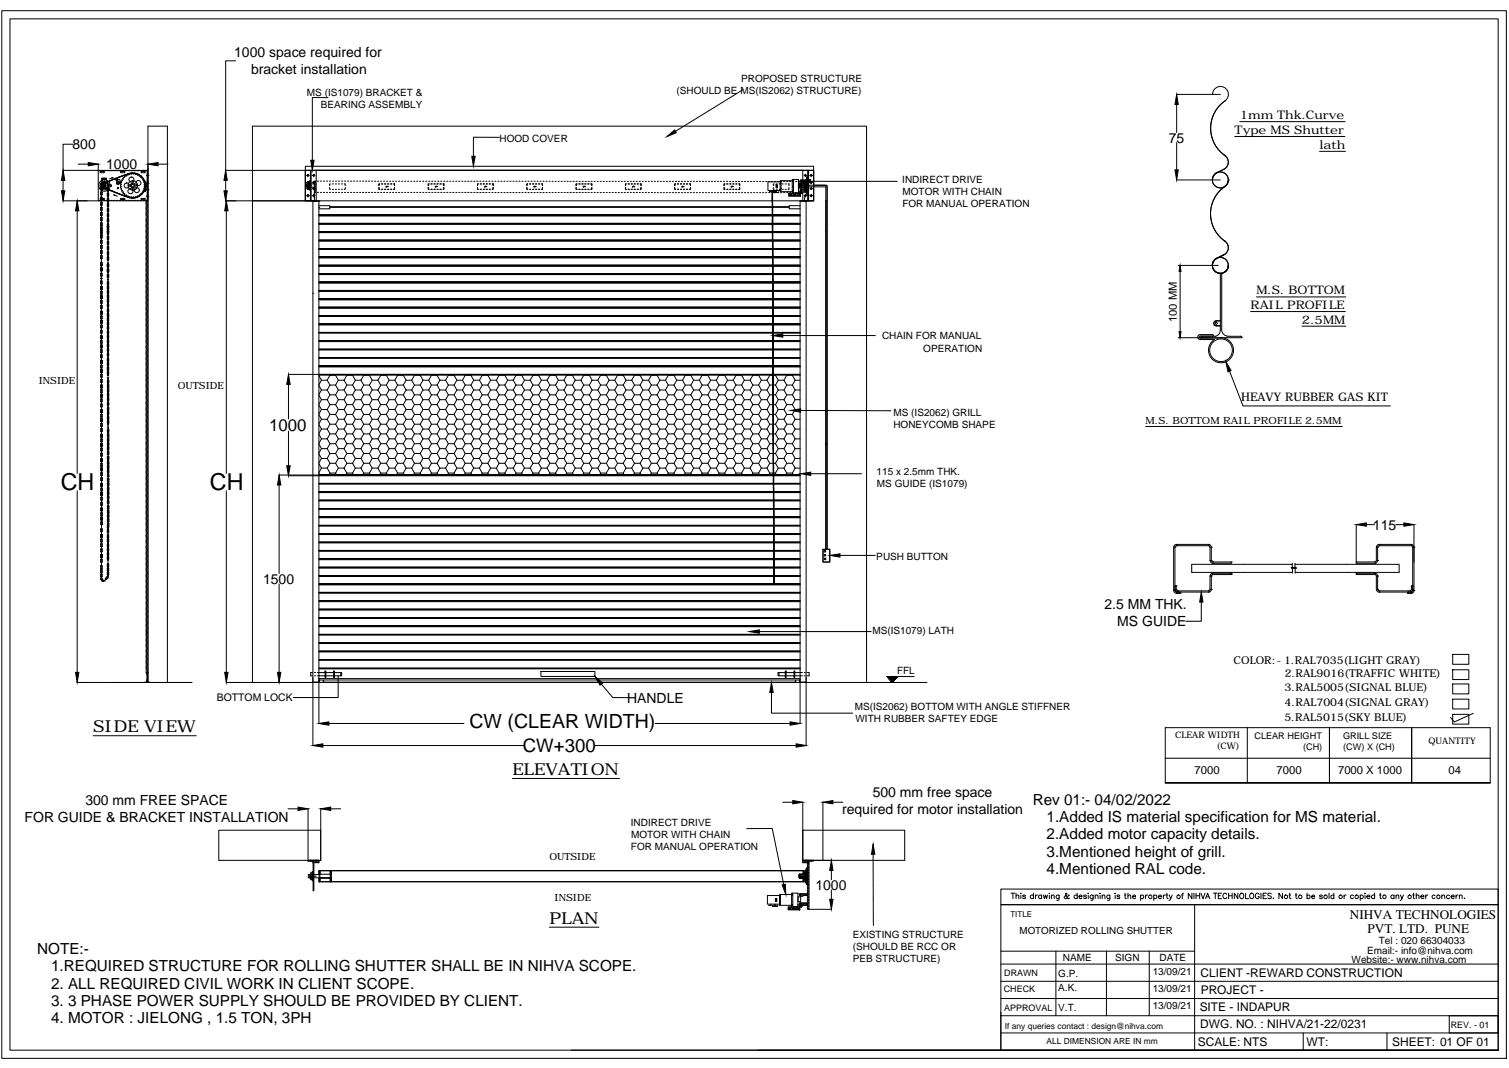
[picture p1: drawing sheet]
<svg xmlns="http://www.w3.org/2000/svg" width="594mm" height="420mm" viewBox="0 0 594 420" stroke-linecap="round" stroke-linejoin="round" font-family="sans-serif">
<defs><g id="words">
<g font-size="9.2">
<text x="23.9" y="192.9">CH</text>
<text x="82.6" y="192.9">CH</text>
</g>
<text font-size="7.7" x="184.8" y="286.6">CW (CLEAR WIDTH)</text>
<text font-size="7.3" x="205.9" y="295.9">CW+300</text>
<text font-size="6.6" x="106" y="169.6">1000</text>
<g font-size="6.5">
<text x="36.6" y="288.1">SIDE VIEW</text>
<text x="201.7" y="304.9">ELEVATION</text>
<text x="216.3" y="363.4">PLAN</text>
</g>
<g font-size="6">
<text x="406.6" y="316.7">Rev 01:- 04/02/2022</text>
<text x="412" y="323.4">1.Added IS material specification for MS material.</text>
<text x="412" y="330.2">2.Added motor capacity details.</text>
<text x="412" y="337">3.Mentioned height of grill.</text>
<text x="412" y="343.7">4.Mentioned RAL code.</text>
<text x="14.6" y="375.4">NOTE:-</text>
<text x="20.1" y="382.2">1.REQUIRED STRUCTURE FOR ROLLING SHUTTER SHALL BE IN NIHVA SCOPE.</text>
<text x="20.1" y="389">2. ALL REQUIRED CIVIL WORK IN CLIENT SCOPE.</text>
<text x="20.1" y="395.8">3. 3 PHASE POWER SUPPLY SHOULD BE PROVIDED BY CLIENT.</text>
<text x="20.1" y="402.6">4. MOTOR : JIELONG , 1.5 TON, 3PH</text>
</g>
<g font-size="5.5">
<text x="92.2" y="22.6">1000 space required for</text>
<text x="98.8" y="29.2">bracket installation</text>
<text x="28.6" y="58.6">800</text>
<text x="460.1" y="56.1">75</text>
<text x="41.8" y="66.5">1000</text>
<text x="540.5" y="208.3">115</text>
<text x="103.6" y="229.6">1500</text>
<text x="434.8" y="239.7">2.5 MM THK.</text>
<text x="439.9" y="246.3">MS GUIDE</text>
<text x="246.9" y="276.4">HANDLE</text>
<text x="33.6" y="316.8">300 mm FREE SPACE</text>
<text x="343.6" y="313.7">500 mm free space</text>
<text x="9.7" y="323.4">FOR GUIDE &amp; BRACKET INSTALLATION</text>
<text x="331.5" y="320.4">required for motor installation</text>
<text x="321" y="350">1000</text>
</g>
<g font-size="5.2">
<text x="531.4" y="361.4">NIHVA TECHNOLOGIES</text>
<text x="538.4" y="366.9">PVT. LTD. PUNE</text>
</g>
<g font-size="4.7">
<text x="488.1" y="46.9">1mm Thk.Curve</text>
<text x="486.1" y="52.7">Type MS Shutter</text>
<text x="519.5" y="58.5">lath</text>
<text x="494.7" y="115.8">M.S. BOTTOM</text>
<text x="492.3" y="121.6">RAIL PROFILE</text>
<text x="512.6" y="127.4">2.5MM</text>
<text x="488.6" y="157.7">HEAVY RUBBER GAS KIT</text>
<text x="472.6" y="384.4">CLIENT -REWARD CONSTRUCTION</text>
<text x="472.7" y="391.1">PROJECT -</text>
<text x="472.3" y="397.9">SITE - INDAPUR</text>
<text x="472.5" y="404.6">DWG. NO. : NIHVA/21-22/0231</text>
<text x="471.6" y="411.4">SCALE: NTS</text>
<text x="514.4" y="411.4">WT:</text>
<text x="548.1" y="411.4">SHEET: 01 OF 01</text>
</g>
<g font-size="4.4">
<text x="463.3" y="126.7" transform="rotate(-90 463.3 126.7)">100 MM</text>
<text x="470.3" y="304.3">7000</text>
<text x="502.6" y="304.3">7000</text>
<text x="526.8" y="304.6">7000 X 1000</text>
<text x="570.2" y="304.5">04</text>
</g>
<g font-size="4.3">
<text x="485.6" y="261">COLOR:- 1.RAL7035(LIGHT GRAY)</text>
<text x="505.8" y="266.5">2.RAL9016(TRAFFIC WHITE)</text>
<text x="505.7" y="271.9">3.RAL5005(SIGNAL BLUE)</text>
<text x="505.7" y="277.6">4.RAL7004(SIGNAL GRAY)</text>
<text x="505.7" y="283.5">5.RAL5015(SKY BLUE)</text>
</g>
<text font-size="4.1" x="85.3" y="275.9">BOTTOM LOCK</text>
<g font-size="3.9">
<text x="291.8" y="32.1">PROPOSED STRUCTURE</text>
<text x="120.8" y="37.8">MS (IS1079) BRACKET &amp;</text>
<text x="266.3" y="36.9">(SHOULD BE MS(IS2062) STRUCTURE)</text>
<text x="126.3" y="42.6">BEARING ASSEMBLY</text>
<text x="196.7" y="55.9">HOOD COVER</text>
<text x="355.2" y="72">INDIRECT DRIVE</text>
<text x="355.3" y="76.8">MOTOR WITH CHAIN</text>
<text x="355.2" y="81.6">FOR MANUAL OPERATION</text>
<text x="347.2" y="133.5">CHAIN FOR MANUAL</text>
<text x="363.5" y="138.3">OPERATION</text>
<text x="15.2" y="151.1">INSIDE</text>
<text x="70" y="153">OUTSIDE</text>
<text x="351.8" y="163.6">MS (IS2062) GRILL</text>
<text x="451" y="166.9">M.S. BOTTOM RAIL PROFILE 2.5MM</text>
<text x="351.7" y="168.4">HONEYCOMB SHAPE</text>
<text x="345.1" y="186.7">115 x 2.5mm THK.</text>
<text x="345.3" y="191.5">MS GUIDE (IS1079)</text>
<text x="345" y="220.1">PUSH BUTTON</text>
<text x="343.4" y="249.5">MS(IS1079) LATH</text>
<text x="353.2" y="265.3">FFL</text>
<text x="336.5" y="279.3">MS(IS2062) BOTTOM WITH ANGLE STIFFNER</text>
<text x="336.8" y="284.1">WITH RUBBER SAFTEY EDGE</text>
<text x="248.4" y="324.8">INDIRECT DRIVE</text>
<text x="248.4" y="329.6">MOTOR WITH CHAIN</text>
<text x="248.4" y="334.4">FOR MANUAL OPERATION</text>
<text x="216.3" y="338.4">OUTSIDE</text>
<text x="218.3" y="354.5">INSIDE</text>
<text x="335.7" y="368.8">EXISTING STRUCTURE</text>
<text x="401.4" y="367.6">MOTORIZED ROLLING SHUTTER</text>
<text x="542.8" y="371.3">Tel : 020 66304033</text>
<text x="335.8" y="373.6">(SHOULD BE RCC OR</text>
<text x="418.5" y="378">NAME</text>
<text x="439" y="378">SIGN</text>
<text x="456.5" y="378">DATE</text>
<text x="538.3" y="375.2">Email:- info@nihva.com</text>
<text x="335.7" y="378.4">PEB STRUCTURE)</text>
<text x="453.8" y="383.4">13/09/21</text>
<text x="532.1" y="378.9">Website:- www.nihva.com</text>
<text x="416.6" y="384.2">G.P.</text>
<text x="416.6" y="390">A.K.</text>
<text x="453.8" y="390.2">13/09/21</text>
<text x="416.6" y="397.7">V.T.</text>
<text x="453.8" y="397">13/09/21</text>
</g>
<g font-size="3.6">
<text x="462.7" y="290.4">CLEAR WIDTH</text>
<text x="493.8" y="290.5">CLEAR HEIGHT</text>
<text x="528.7" y="290.5">GRILL SIZE</text>
<text x="562.4" y="292.6">QUANTITY</text>
<text x="478.9" y="294.7">(CW)</text>
<text x="513" y="294.9">(CH)</text>
<text x="528.8" y="294.9">(CW) X (CH)</text>
</g>
<g font-size="3.5">
<text x="395.4" y="384.1">DRAWN</text>
<text x="395.2" y="390.1">CHECK</text>
<text x="395.4" y="397.6">APPROVAL</text>
<text x="571.1" y="404.5">REV. - 01</text>
</g>
<g font-size="3.3">
<text x="395.6" y="404.8">If any queries contact : design@nihva.com</text>
<text x="412" y="410.8">ALL DIMENSION ARE IN mm</text>
</g>
<text font-size="3.1" x="397.8" y="360.6">TITLE</text>
</g></defs>
<!-- layer: 0 -->
<g fill="none" stroke="#000" stroke-width=".39">
<path d="M.7 4.2h592.3v412.2h-592.3zM3.9 7.4h585.9v405.7h-585.9zM92.8 23.9h-4v43.1h231.5M129.1 38.4h-6.1v24.6M292.6 35.2l-26.7 16.5M463.2 37.1h17.3M477.4 37.1a3.1 3.1 0 0 1 4.5-2.7 3.1 3.1 0 0 1 .4 5.3M482.5 39.5a13.1 13.1 0 0 0 0 21.9M28.8 56.7h-4v10.3h33.1M196.6 54h-10.2v7.5M463.2 41.1v11M463.2 56.1v10.7"/>
<path d="M486.1 53.7h43.3M488.1 47.9h41.4M519.5 59.5h10.2M24.8 79h14.2M24.8 71v4.1M30.8 64.6h3.9M38.7 64.6v14.4h19.2M38.7 78.8h.5M38.7 67.2h.5M39.6 78.1l1.5 .2-1.5 .2M39.6 78.8h.8M39.6 67.2h.8"/>
<path d="M39.6 67.5h1.3M39.6 67.5l-.2 .2 .2 .2M39.6 78l-.2 .3 .2 .2M40.2 70.5h1.5zM40.3 70.2l.1 .3zM40.5 70.3h.1M40.5 73v.3l.3 .2M40.5 72.9h.1M40.6 72.7l-.1 .2M40.6 70.2l.2 .3zM40.7 73.3v.1M40.7 72.3l-.4 .7 .4 .7 5.6 2.5a14.3 14.3 0 0 0 7.1 1.6 5 5 0 0 0 3.6-6.4 5 5 0 0 0-6.8-3l-9.5 3.9"/>
<path d="M40.7 72.6l-.1 .1M40.8 72.4l5.6-2.5a14.2 14.2 0 0 1 7-1.6 4.8 4.8 0 0 1 3.4 6.3 4.8 4.8 0 0 1-6.5 2.8l-9.5-3.9-.3-.5zM40.8 78.8h.8M40.8 67.2h.8M40.8 72.5h.1M40.9 73.5h.1M40.9 67.5l.1 .4-1.4 .1M40.9 73.5h.4M40.9 72.5h-.1M41 72.4h.2M41.2 70.2l.1 .3zM41.2 72.4h.1"/>
<path d="M41.2 72.5h.2M41.4 73.5h-.1M41.4 70.3h.1M41.4 72.5h.1M41.4 72.6l.3 .3M41.5 73.4l-.2 .1M41.5 70.2l.1 .3zM41.6 72.7h.1M41.6 70.3h.1M41.6 73v.3M41.9 70.9v-.8h-1.9v.9M42 78.8h.8"/>
<path d="M42 67.2h.8M43.2 78.8h.8M43.2 67.2h.8M43.3 72.7h.5v.6h-.5M43.7 72.7v.6M44 69.9h.5l-.4 .2zM44.1 70l-1 .4M44.4 78.8h.8M44.4 67.2h.8M44.8 76.7l.5 .1-.1 .2zM45.2 76.8l1 .4M45.5 78.8h.8"/>
<path d="M45.5 67.2h.8M46.3 71.3l-.1-.4a.44 .44 0 0 0 0-.7 .44 .44 0 0 0-.7 .3 .44 .44 0 0 0 .4 .5l.2 .4a.66 .66 0 0 0 0 1.1 .66 .66 0 0 0 1-.5M46.4 71.3l.6 .4M46.6 70.6l.3-.1zM46.7 78.8h.8M46.7 67.2h.8M46.9 70.6l.4 .8M47 71.7l.7-.1 .2 .2M47 71.7h.1M47.5 67.5h1.4l.3 .2-1.6 .2zM47.5 78.1l1.4-.1 .3 .3-1.5 .2zM47.7 73.5l-.3 .1 .1 .5 .4 .1"/>
<path d="M47.8 73.3v.1M47.9 71.9l-.4 .1-.1 .4 .4 .1-.4 .3 .3 .6M47.9 74.2l-.1 .7h.4M47.9 71.8l-.8 .2M47.9 71.8h.1M47.9 78.8h.8M47.9 67.2h.8M48.1 71.1l-.3 .1 .1 .6M48.2 75l-.3 .2 .3 .4h.4M48.5 70.5l-.3-.1-.3 .4 .3 .2M48.5 75.7l-.1 .3 .7 .2M49 69.8l-.6 .3 .2 .2"/>
<path d="M49.1 76.3l.2 .5 .3-.1M49.1 78.8h.8M49.1 67.2h.8M49.1 69.7l-.1 .1M49.6 76.7v.4l.4 .2 .4-.2v.4l.6-.1M49.7 69.2l-.7 .2 .1 .4M50.3 78.8h.8M50.3 67.2h.8M50.4 68.8l-.8 .1 .1 .4M51 68.6h-.6v.3M51.1 77.4h.1M51.1 77.4l.1 .3 .6-.2"/>
<path d="M51.2 68.6h-.1M51.3 72.8l.3 .1-.1 .6 .5 .4M51.5 78.8h.8M51.5 67.2h.8M51.8 68.5l-.2-.3-.5 .4M51.9 77.5h.1M51.9 68.5l.2-.3h.4l.1 .3M51.9 77.5l.2 .4h.4l.1-.4M51.9 68.4h-.1M52 72.1l.1 .3 .4-.3M52 73.9l.1-.3 .4 .3M52 72.1l-.6 .6"/>
<path d="M52.5 72.1l.7 .6M52.6 68.4h.1M52.6 78.8h.9M52.6 67.2h.9M52.7 68.5l.2-.3 .5 .4M53.2 72.8l-.3 .1 .3 .4M53.2 73.2l-.7 .7M53.4 77.4l-.1 .3-.4 .1-.2-.3M53.5 68.6h.6v.3M53.8 78.8h.8M53.8 67.2h.8M54.2 68.8l.6 .1v.4"/>
<path d="M54.9 69.2l.6 .2-.1 .4M54.9 76.7l-.4 .6-.2-.2-.6 .5-.2-.2M55 78.8h.8M55 67.2h.8M55.4 76.3l-.2 .5-.3-.1M55.5 69.7l.6 .4-.1 .3M55.5 76.2h.1M55.7 78.1l1.5 .2-1.5 .2M55.7 67.5h1.3M55.8 67.5l-.3 .2 .3 .2M55.8 78l-.3 .3 .3 .2M56 75.7l.1 .3-.6 .2"/>
<path d="M56 70.3v.1M56 70.5l.3-.1 .2 .4-.2 .2M56 75.5v.1M56.2 78.8h.8M56.2 67.2h.8M56.4 75l-.1 .6h-.3M56.4 71.1l.3 .1-.1 .6M56.4 71v.1M56.4 74.9h.1M56.6 74.2l.1 .7h-.3M56.7 71.8l.4 1-.3 .6M56.8 73.5l.3 .1-.4 .6"/>
<path d="M56.8 73.3v.1M57 67.5l.1 .4-1.4 .1M57.2 74.6l.4 .2-.6 .6zM57.3 71.2l.4 1.7-.3 1.7M57.4 78.8h.5M57.4 67.2h.5M57.6 74.6h1.1M57.6 69h1.1M57.6 72.1h1.1M57.6 77.2h1.1M57.9 67h.3v12h-.3M57.9 67v12"/>
<path d="M57.9 72.4h.3M57.9 75h.3M57.9 74.4h.3M57.9 77.5h.3M57.9 76.8h.3M57.9 71.8h.3M57.9 69.3h.3M57.9 68.6h.3M62.2 64.6h4M88.8 79h36.7v205.6M88.8 71v4.1M99.4 79h20.8v-12h200.1v12h-5.3v205.6"/>
<path d="M120.2 67h4.3v12h-4.3zM120.2 65.4h200.1v13.6h-200.1zM120.6 73h1.2M120.7 69h1M120.7 71.8h1M120.7 77h1M120.7 74.2h1M121 73.6h1.2M121.2 68.6v.9M121.2 71.3v3.4M121.2 76.5v.5M121.2 77.1v.4"/>
<path d="M121.3 74.4h.6M121.3 71.7h1M121.8 74.4h.3M121.9 71.2h.3v3.6h-.3zM121.9 72.2h-.9v1.6h.9M121.9 74.6h.3M121.9 71.9h.3M121.9 74.2h.3M121.9 71.5h.3M121.9 73h.7M122.1 74.4h.2M122.2 67v12"/>
<path d="M122.5 67v12M123 69h.3M123 71.8h.3M123 77h.3M123 74.2h.3M123.2 79v214.3M123.5 69h.5M123.5 77h.5M123.5 79.2h2M123.5 68.6v.9M123.5 71.3v.6l.5-.1M123.5 72v.3"/>
<path d="M123.5 73.7v.4M123.5 76.5v.5M123.5 77.1v.4M123.8 74.1l.3 .2M123.8 72.4h-3.2v1.2h3.2M123.8 72.7h.3M123.8 75.7h.4M124 74.2h-.5v.5M124.1 71.3v4.4M124.2 71.3h-.4v7.7M125 75.7h.4M125 71.3h.4"/>
<path d="M125.5 79.2h.1M126.1 75.7h.5M126.1 71.3h.5M127.3 75.7h.5M127.3 71.3h.5M128.5 75.7h.5M128.5 71.3h.5M129.7 75.7h.5M129.7 71.3h.5M129.8 73.8v.7h.3M130.1 72.4h-.3v.6M130.8 72.4h.5"/>
<path d="M130.8 74.5h.5M130.9 75.7h.4M130.9 71.3h.4M132 72.4h.5M132 74.5h.5M132.1 75.7h.4M132.1 71.3h.4M133.2 72.4h.5M133.2 74.5h.5M133.3 75.7h.4M133.3 71.3h.4M134.4 72.4h.5"/>
<path d="M134.4 74.5h.5M134.4 75.7h.5M134.4 71.3h.5M135.5 72.4h.4v.6M135.6 75.7h.5M135.6 71.3h.5M135.9 73.8v.7h-.4M136.8 75.7h.5M136.8 71.3h.5M138 75.7h.5M138 71.3h.5M139.2 75.7h.4"/>
<path d="M139.2 71.3h.4M140.4 75.7h.4M140.4 71.3h.4M141.5 75.7h.5M141.5 71.3h.5M142.7 75.7h.5M142.7 71.3h.5M143.9 75.7h.5M143.9 71.3h.5M145.1 75.7h.5M145.1 71.3h.5M146.2 75.7h.6"/>
<path d="M146.2 71.3h.6M147.4 75.7h.5M147.4 71.3h.5M148.6 75.7h.5M148.6 71.3h.5M149.2 73.8v.7h.3M149.5 72.4h-.3v.6M149.8 75.7h.5M149.8 71.3h.5M150.2 72.4h.5M150.2 74.5h.5M151 75.7h.5"/>
<path d="M151 71.3h.5M151.4 72.4h.5M151.4 74.5h.5M152 73.4l.1 .2M152.2 75.7h.4M152.2 71.3h.4M152.3 73.2l.1 .2M152.4 73.4h.1M152.6 72.4h.5M152.6 74.5h.5M153.4 75.7h.4M153.4 71.3h.4"/>
<path d="M153.8 72.4h.4M153.8 74.5h.4M154.5 75.7h.5M154.5 71.3h.5M155 72.4h.3v.6M155.3 73.8v.7h-.3M155.7 75.7h.5M155.7 71.3h.5M156.9 75.7h.5M156.9 71.3h.5M158.1 75.7h.5M158.1 71.3h.5"/>
<path d="M159.3 75.7h.5M159.3 71.3h.5M160.5 75.7h.4M160.5 71.3h.4M161.7 75.7h.4M161.7 71.3h.4M162.8 75.7h.5M162.8 71.3h.5M164 75.7h.5M164 71.3h.5M165.2 75.7h.5M165.2 71.3h.5"/>
<path d="M166.4 75.7h.5M166.4 71.3h.5M167.6 75.7h.4M167.6 71.3h.4M168.6 73.8v.7h.3M168.8 75.7h.4M168.8 71.3h.4M168.9 72.4h-.3v.6M169.7 72.4h.4M169.7 74.5h.4M170 75.7h.4M170 71.3h.4"/>
<path d="M170.8 72.4h.5M170.8 74.5h.5M171.1 75.7h.5M171.1 71.3h.5M171.4 73.4l.1 .2M171.6 73.2l.2 .2M171.8 73.4h.1M172 72.4h.5M172 74.5h.5M172.3 75.7h.5M172.3 71.3h.5M173.2 72.4h.5"/>
<path d="M173.2 74.5h.5M173.5 75.7h.5M173.5 71.3h.5M174.4 72.4h.3v.6M174.7 75.7h.5M174.7 71.3h.5M174.7 73.8v.7h-.3M175.9 75.7h.4M175.9 71.3h.4M177.1 75.7h.4M177.1 71.3h.4M178.3 75.7h.4"/>
<path d="M178.3 71.3h.4M179.4 75.7h.5M179.4 71.3h.5M180.6 75.7h.5M180.6 71.3h.5M181.8 75.7h.5M181.8 71.3h.5M183 75.7h.5M183 71.3h.5M184.1 75.7h.5M184.1 71.3h.5M185.3 75.7h.5"/>
<path d="M185.3 71.3h.5M186.5 75.7h.5M186.5 71.3h.5M187.7 75.7h.5M187.7 71.3h.5M188 73.8v.7h.3M188.3 72.4h-.3v.6M188.9 75.7h.5M188.9 71.3h.5M189 72.4h.5M189 74.5h.5M190.1 75.7h.5"/>
<path d="M190.1 71.3h.5M190.2 72.4h.5M190.2 74.5h.5M190.8 73.4l.2 .2M191.1 73.2l.1 .2M191.2 73.4h.1M191.2 75.7h.5M191.2 71.3h.5M191.4 72.4h.5M191.4 74.5h.5M192.4 75.7h.5M192.4 71.3h.5"/>
<path d="M192.6 72.4h.5M192.6 74.5h.5M193.6 75.7h.5M193.6 71.3h.5M193.8 72.4h.3v.6M194.1 73.8v.7h-.3M194.8 75.7h.5M194.8 71.3h.5M196 75.7h.5M196 71.3h.5M197.2 75.7h.4M197.2 71.3h.4"/>
<path d="M198.4 75.7h.4M198.4 71.3h.4M199.5 75.7h.5M199.5 71.3h.5M200.7 75.7h.5M200.7 71.3h.5M201.9 75.7h.5M201.9 71.3h.5M203.1 75.7h.5M203.1 71.3h.5M204.3 75.7h.5M204.3 71.3h.5"/>
<path d="M205.5 75.7h.4M205.5 71.3h.4M206.7 75.7h.4M206.7 71.3h.4M207.4 73.8v.7h.4M207.8 72.4h-.4v.6M207.8 75.7h.5M207.8 71.3h.5M208.5 72.4h.4M208.5 74.5h.4M209 75.7h.5M209 71.3h.5"/>
<path d="M209.7 72.4h.4M209.7 74.5h.4M210.2 73.4l.1 .2M210.2 75.7h.5M210.2 71.3h.5M210.5 73.2l.1 .2M210.6 73.4h.1M210.8 72.4h.5M210.8 74.5h.5M211.4 75.7h.5M211.4 71.3h.5M212 72.4h.5"/>
<path d="M212 74.5h.5M212.6 75.7h.4M212.6 71.3h.4M213.2 72.4h.4v.6M213.6 73.8v.7h-.4M213.8 75.7h.4M213.8 71.3h.4M215 75.7h.4M215 71.3h.4M216.1 75.7h.5M216.1 71.3h.5M217.3 71.3h.5"/>
<path d="M217.3 75.7h.5M218.5 71.3h.5M218.5 75.7h.5M219.7 71.3h.5M219.7 75.7h.5M220.9 71.3h.4M220.9 75.7h.4M222.1 71.3h.4M222.1 75.7h.4M223.2 71.3h.5M223.2 75.7h.5M224.4 71.3h.5"/>
<path d="M224.4 75.7h.5M225.6 71.3h.5M225.6 75.7h.5M226.8 71.3h.5M226.8 75.7h.5M226.8 73.8v.7h.4M227.2 72.4h-.4v.6M227.9 72.4h.5M227.9 74.5h.5M228 71.3h.5M228 75.7h.5M229.1 72.4h.5"/>
<path d="M229.1 74.5h.5M229.1 71.3h.5M229.1 75.7h.5M229.6 73.4l.2 .2M229.9 73.2l.2 .2M230.1 73.4h.1M230.2 72.4h.5M230.2 74.5h.5M230.3 71.3h.5M230.3 75.7h.5M231.4 72.4h.5M231.4 74.5h.5"/>
<path d="M231.5 71.3h.5M231.5 75.7h.5M232.6 72.4h.4v.6M232.7 71.3h.5M232.7 75.7h.5M233 73.8v.7h-.4M233.9 71.3h.4M233.9 75.7h.4M235.1 71.3h.4M235.1 75.7h.4M236.2 71.3h.5M236.2 75.7h.5"/>
<path d="M237.4 71.3h.5M237.4 75.7h.5M238.6 71.3h.5M238.6 75.7h.5M239.8 71.3h.5M239.8 75.7h.5M241 71.3h.5M241 75.7h.5M242.2 71.3h.4M242.2 75.7h.4M243.4 71.3h.4M243.4 75.7h.4"/>
<path d="M244.5 71.3h.5M244.5 75.7h.5M245.7 71.3h.5M245.7 75.7h.5M246.2 73.8v.7h.4M246.6 72.4h-.4v.6M246.9 71.3h.5M246.9 75.7h.5M247.3 72.4h.5M247.3 74.5h.5M248.1 71.3h.5M248.1 75.7h.5"/>
<path d="M248.5 72.4h.4M248.5 74.5h.4M249 73.4l.2 .2M249.3 71.3h.5M249.3 75.7h.5M249.3 73.2l.2 .2M249.5 73.4h.1M249.7 72.4h.4M249.7 74.5h.4M250.5 71.3h.4M250.5 75.7h.4M250.9 72.4h.4"/>
<path d="M250.9 74.5h.4M251.7 71.3h.4M251.7 75.7h.4M252 72.4h.4v.6M252.4 73.8v.7h-.4M252.8 71.3h.5M252.8 75.7h.5M254 71.3h.5M254 75.7h.5M255.2 71.3h.5M255.2 75.7h.5M256.4 71.3h.5"/>
<path d="M256.4 75.7h.5M257.6 71.3h.4M257.6 75.8h.4M258.8 71.3h.4M258.8 75.8h.4M260 71.3h.4M260 75.8h.4M261.1 71.3h.5M261.1 75.8h.5M262.3 71.3h.5M262.3 75.8h.5M263.5 71.3h.5"/>
<path d="M263.5 75.8h.5M264.7 71.3h.5M264.7 75.8h.5M265.6 73.8v.7h.4M265.8 71.3h.5M265.8 75.8h.5M266 72.4h-.4v.6M266.7 72.4h.5M266.7 74.5h.5M267 71.3h.5M267 75.8h.5M267.9 72.4h.5"/>
<path d="M267.9 74.5h.5M268.2 71.3h.5M268.2 75.8h.5M268.4 73.4l.2 .2M268.7 73.2l.2 .2M268.9 73.4h.1M269.1 72.4h.5M269.1 74.5h.5M269.4 71.3h.5M269.4 75.8h.5M270.2 72.4h.5M270.2 74.5h.5"/>
<path d="M270.6 71.3h.5M270.6 75.8h.5M271.4 72.4h.4v.6M271.8 71.3h.4M271.8 75.8h.4M271.8 73.8v.7h-.4M273 71.3h.4M273 75.8h.4M274.1 71.3h.5M274.1 75.8h.5M275.3 71.3h.5M275.3 75.8h.5"/>
<path d="M276.5 71.3h.5M276.5 75.8h.5M277.7 71.3h.5M277.7 75.8h.5M278.9 71.3h.4M278.9 75.8h.4M280.1 71.3h.4M280.1 75.8h.4M281.2 71.3h.5M281.2 75.8h.5M282.4 71.3h.5M282.4 75.8h.5"/>
<path d="M283.6 71.3h.5M283.6 75.8h.5M284.8 71.3h.5M284.8 75.8h.5M285.1 73.8v.7h.3M285.4 72.4h-.3v.6M286 71.3h.5M286 75.8h.5M286.1 72.4h.5M286.1 74.5h.5M287.2 71.4h.4M287.2 75.8h.4"/>
<path d="M287.3 72.4h.5M287.3 74.5h.5M287.9 73.4l.1 .2M288.1 73.2l.2 .2M288.3 73.4h.1M288.4 71.4h.4M288.4 75.8h.4M288.5 72.4h.5M288.5 74.5h.5M289.5 71.4h.5M289.5 75.8h.5M289.7 72.4h.4"/>
<path d="M289.7 74.5h.4M290.7 71.4h.5M290.7 75.8h.5M290.9 72.4h.3v.6M291.2 73.8v.7h-.3M291.9 71.4h.5M291.9 75.8h.5M293.1 71.4h.5M293.1 75.8h.5M294.3 71.4h.5M294.3 75.8h.5M295.5 71.4h.4"/>
<path d="M295.5 75.8h.4M296.7 71.4h.4M296.7 75.8h.4M297.8 71.4h.5M297.8 75.8h.5M299 71.4h.5M299 75.8h.5M300.2 71.4h.5M300.2 75.8h.5M301.4 71.4h.5M301.4 75.8h.5M302.6 71.4h.5"/>
<path d="M302.6 75.8h.5M303.6 74.9v.5l-.7 .1h.8v-.6M303.8 71.4h.4M303.8 75.8h.4M304.3 75.5h-.1M304.4 73.8v.7h.4M304.6 75.5h.2M304.8 72.4h-.4v.6M304.9 71.4h.5M305.1 74.9v.8h.6v-.8M305.1 75.5h.2M305.5 72.7h.6v1.1h-.6z"/>
<path d="M305.5 72.4h.5M305.5 74.5h.5M305.9 73.5h.1M305.9 73h.1M306.1 71.4h.5M306.3 75.7l.2-.1-2.3-.1 2.4 .3M306.7 72.4h.5M306.7 74.5h.5M307.2 71.6h-4.9v3.3h4.9M307.4 72.2h.1M307.4 74.2h.1M307.3 71.4h.5"/>
<path d="M307.3 75.8h.5M307.5 71.1v4.3M307.9 72.4h.5M307.9 74.5h.5M308.5 71.4h.5M308.5 75.8h.5M309.1 72.4h.5M309.1 74.5h.5M309.7 71.4h.5M309.7 75.8h.5M310.2 72.4h.4v.6M310.5 76.2h4.5"/>
<path d="M310.6 73.8v.7h-.4M310.7 76.9l4.2 .1zM310.8 76.4l.1 .5zM310.8 71.4h.5M310.8 75.8h.5M311.1 76.7l.1 .2zM311.3 76.7h.1M311.4 76.4l.1 .5zM311.9 70.6h2.5v5.3h-2.5zM311.9 71.1l-4.7 .1 .1 4.2h4.6M312 71.4h.5M312 75.8h.5"/>
<path d="M312.2 71.4h.1M312.2 75.2h.1M312.2 73.3h.1M312.2 76.7l.1 .2zM312.4 76.7l.1 .2zM312.4 70.6v5.3M312.6 76.7l.1 .2zM312.7 76.6l.1 .3zM312.9 76.7l.1 .2zM313 76.7l.1 .2zM313.2 71.4h.5M313.2 75.8h.5"/>
<path d="M313.3 76.7l.1 .2zM314 76.4l.1 .5zM314.2 76.7h.1M314.4 75.1v.1M314.4 76.7v.2zM314.4 75.3h1M314.4 71.4h.5M314.4 75.8h.5M314.6 76.4l.1 .5zM314.6 72.4l.1 1.4zM314.6 72.4v1.3M314.7 73.3h.1"/>
<path d="M314.8 72l-.1 .7h.5M314.8 72.7h-.1M315 79.2h2.4M315 76v1.2M315.1 75.6h.3v.4l-.3-.3v1.5zM315.1 76h-4.6v1.2h4.6M315.1 70.9v.6h.3M315.1 74.5v.7h.3M315.1 71.3l1.2 .1M315.1 75h.9M315.1 74.5h.3M315.1 70.9h.3"/>
<path d="M315.1 74.5l.3 .2M315.1 75v.1M315.1 70.9l.3 .1M315.1 71.3v.2M315.1 74.6v.4M315.1 71v.3M315.2 73.3h-.5l.1 .7M315.2 73.3h.1M315.4 75.9h.1M315.4 72.1h-1v1.8h1M315.4 71h.6M315.4 75.5h2.7"/>
<path d="M315.4 74.4h2.7M315.4 74.6h.6M315.5 76l.2 .1M316 70.8v-3.8h4.3v12h-4.3v-3.2h-.7M316.1 71h.2M316.1 74.6h.2M316.1 75h.2M316.4 75.5l-.7 .7M316.5 71.4h.9M316.5 71h.6M316.5 74.6h.6M316.5 75h.6"/>
<path d="M316.5 69h1.1M316.5 77h1.1M316.8 77.4v1.6M316.8 72.4h1.2M316.8 75.8h.4M316.8 72h-2v.7h.4v-.4h1.6M316.8 73.7h-1.6v-.4h-.4v.7h2M316.8 71.9l.1 2.4zM316.8 73h-2.1h2.1M316.9 71.7h.4v2.6h-.4M316.9 71.3v4.4M317.1 68.6v.9"/>
<path d="M317.1 76.5v.5M317.1 77.1v.4M317.1 72.4h-2.7v1.2h2.7M317.2 71h.2M317.2 74.6h.2M317.2 75h.2M317.2 71.3v4.4M317.3 72.4h.2M317.3 73.6h.2M317.4 79v214.3M317.5 71.4h.3M317.5 71h.3"/>
<path d="M317.5 74.6h.3M317.5 75h.3M317.6 69.8l.1 6.5-.1-3.3v2.7l-.3-.3v-4.8l.3-.3v2.7zM317.6 72.4h.3M317.6 73.6h.3M317.7 67l.4 .2v11.6l-.4 .2M317.7 69.8v-.4h.4l-.1 3.6M317.9 71h.2M317.9 74.6h.2M317.9 75h.2M318 73l.1 3.6h-.4v-.3M318 73l.1 3.6"/>
<path d="M318 72.4h.3M318 73.6h.3M318 67v12M318.1 69.4l-.1 3.6M318.1 71.6l-2.7 .3M318.1 74.7h.2M318.1 74.9h.2M318.1 71h.2M318.1 70.8h-2.7v5.2M318.3 67v12M318.3 71.3l-.4 .1M318.8 69h.4"/>
<path d="M318.8 71.8h.4M318.8 77h.4M318.8 74.2h.4M319 71.3h34.2M319.3 69h.6M319.3 71.8h.6M319.3 77h.6M319.3 74.2h.6M319.3 68.6v.9M319.3 71.3v.6M319.3 72v.3M319.3 73.7v.4"/>
<path d="M319.3 74.2v.5M319.3 76.5v.5M319.3 77.1v.4M320.3 72.9h5.3v143.1h1.1v5.1h-2.7v-5h1.1v-137.1M325.1 79h.1M463.2 70.8h17.2M477.3 70.8a3.2 3.2 0 0 1 4.7-2.8 3.2 3.2 0 0 1 0 5.5M477.3 70.8a3.1 3.1 0 0 1 4.6-2.8 3.1 3.1 0 0 1 .3 5.3M481.8 66.6l-3 1.5a3.2 3.2 0 0 0 .1 5.4 3.2 3.2 0 0 0 4.7-2.7M482 61a3.2 3.2 0 0 1 1.6 2.9 3.2 3.2 0 0 1-1.8 2.8M482.2 61.2a3.1 3.1 0 0 1-.4 5.4M482.5 73.2a13.1 13.1 0 0 0 0 21.8"/>
<path d="M483.6 70.8h.1M30.4 82.9v103.3M89.1 82.9v103.3M125.5 80.9h4.4v1.2h-4.4M125.5 81.6l.3 .1M125.5 98.1h189.5M125.5 97.8h189.5M125.5 94.8h189.5M125.5 94.5h189.5M125.5 91.5h189.5M125.5 91.2h189.5M125.5 88.2h189.5"/>
<path d="M125.5 87.9h189.5M125.5 84.9h189.5M125.5 84.6h189.5M129.9 81.6h180.8M129.9 81.3h180.8M315 97.8h-189.5h189.5M315 94.5h-189.5h189.5M315 91.2h-189.5h189.5M315 87.9h-189.5h189.5M315 84.6h-189.5h189.5M315 80.9h-4.3v1.2h4.3M325.1 90.7h.1"/>
<path d="M482 94.7a3.2 3.2 0 0 1 1.6 2.8 3.2 3.2 0 0 1-1.8 2.8M482.2 94.9a3.1 3.1 0 0 1-.4 5.4M39.9 106.7v.6M42.5 117.4h.1M42.5 107.2v.6M42.5 113.8v.1M42.5 119v.1M123.2 115.4h.1M125.5 117.9h189.5M125.5 117.6h189.5M125.5 114.6h189.5M125.5 114.3h189.5"/>
<path d="M125.5 111.3h189.5M125.5 111h189.5M125.5 108h189.5M125.5 107.7h189.5M125.5 104.7h189.5M125.5 104.4h189.5M125.5 101.4h189.5M125.5 101.1h189.5M315 117.6h-189.5h189.5M315 114.3h-189.5h189.5M315 111h-189.5h189.5M315 107.7h-189.5h189.5"/>
<path d="M315 104.4h-189.5h189.5M315 101.1h-189.5h189.5M463.8 104.4h15.8M464.6 106.8v23.7M477.3 104.4a3.2 3.2 0 0 1 4.7-2.8 3.2 3.2 0 0 1 0 5.5M477.3 104.4a3.1 3.1 0 0 1 4.6-2.8 3.1 3.1 0 0 1 .3 5.3M480.4 107.6v22.8l-.8 1.3-.9 .6h-5.5l-.5 .5M481 107.8v22.5l.5 1 1.5 .9 5.4 .1M481.3 107.4l-.3 .4M481.7 100.3l-2.9 1.4a3.2 3.2 0 0 0 .1 5.4 3.2 3.2 0 0 0 4.7-2.7M494.7 116.8h35.1M42.5 124.6h.1"/>
<path d="M42.5 128v.1M42.5 133.2h.1M42.5 136.7v.1M42.5 138.4h.1M125.5 137.7h189.5M125.5 134.4h189.5M125.5 131.1h189.5M125.5 127.8h189.5M125.5 127.5h189.5M125.5 124.5h189.5M125.5 124.2h189.5M125.5 121.2h189.5"/>
<path d="M125.5 120.9h189.5M308.2 132h36.4M315 137.4h-189.5h189.5M315 134.1h-189.5h189.5M315 130.8h-189.5h189.5M315 127.5h-189.5h189.5M315 124.2h-189.5h189.5M315 120.9h-189.5h189.5M472.5 133h6.9a4.9 4.9 0 0 1 6.2 5.6 4.9 4.9 0 0 1-7.7 3.3 4.9 4.9 0 0 1 .2-8.3h-5.6M472.5 131.6h4.8l.5 .6h-5.3M472.5 132.2l-.4 .4 .4 .4M472.5 131.6a.95 .95 0 0 0-1 1 .95 .95 0 0 0 1 .9"/>
<path d="M480.4 126.2h-1.6a1.04 1.04 0 0 0-1 1 1.04 1.04 0 0 0 1 1h1.6M480.4 126.3h-1.6a.91 .91 0 0 0-.9 .9 .91 .91 0 0 0 .9 .9h1.6M488.3 132.3l.5 .1 .2 .4-25.2 .1M492.3 122.6h37.4M512.6 128.3h17.2M42.5 152.6h.1M42.5 143.9h.1M42.5 147.4v.1M42.5 156.1h.1M42.5 157.7v.1M113.6 147.3h11.9M113.6 151.2v13.6"/>
<path d="M125.5 147.6h189.5M125.5 159.4l1.1 1.7M125.5 155.5l1.1 1.7M125.5 151.7l1.1 1.7M125.5 147.8l1.1 1.8M125.5 144.3h189.5M125.5 144h189.5M125.5 141h189.5M126.6 149.6h2.2M126.6 153.4h2.2M126.6 157.2h2.2M126.6 149.6l-1.1 1.8"/>
<path d="M126.6 153.4l-1.1 1.8M126.6 157.2l-1.1 1.8M128.8 157.2l1.1 2M128.8 153.4l1.1 1.9M128.8 149.6l1.1 1.9M129.9 147.6l-1.1 2M129.9 151.5h2.2M129.9 155.3h2.2M129.9 159.2h2.2M129.9 151.5l-1.1 1.9M129.9 155.3l-1.1 1.9M129.9 159.2l-1.1 1.9"/>
<path d="M132.1 159.2l1.1 1.9M132.1 155.3l1.1 1.9M132.1 151.5l1.1 1.9M132.2 147.6l1 2M133.2 149.6h2.3M133.2 153.4h2.3M133.2 157.2h2.3M133.2 149.6l-1.1 1.9M133.2 153.4l-1.1 1.9M133.2 157.2l-1.1 2M135.5 157.2l1.1 2M135.5 153.4l1.1 1.9"/>
<path d="M135.5 149.6l1.1 1.9M136.5 147.6h.1M136.6 151.5h2.2M136.6 155.3h2.2M136.6 159.2h2.2M136.6 147.6l-1.1 2M136.6 151.5l-1.1 1.9M136.6 155.3l-1.1 1.9M136.6 159.2l-1.1 1.9M138.8 159.2l1.1 1.9M138.8 155.3l1.1 1.9M138.8 151.5l1.1 1.9"/>
<path d="M138.8 147.6l1.1 2M138.8 147.6h.1M139.9 149.6h2.2M139.9 153.4h2.2M139.9 157.2h2.2M139.9 149.6l-1.1 1.9M139.9 153.4l-1.1 1.9M139.9 157.2l-1.1 2M142.1 157.2l1.1 2M142.1 153.4l1.1 1.9M142.1 149.6l1.1 1.9M143.2 151.5h2.2"/>
<path d="M143.2 155.3h2.2M143.2 159.2h2.2M143.2 147.6h.1M143.2 147.6l-1.1 2M143.2 151.5l-1.1 1.9M143.2 155.3l-1.1 1.9M143.2 159.2l-1.1 1.9M145.4 159.2l1.1 1.9M145.4 155.3l1.1 1.9M145.4 151.5l1.1 1.9M145.4 147.6l1.1 2M145.5 147.6h-.1"/>
<path d="M146.5 149.6h2.3M146.5 153.4h2.3M146.5 157.2h2.3M146.5 149.6l-1.1 1.9M146.5 153.4l-1.1 1.9M146.5 157.2l-1.1 2M148.8 157.2l1.1 2M148.8 153.4l1.1 1.9M148.8 149.6l1.1 1.9M149.8 147.6l-1 2M149.9 151.5h2.2M149.9 155.3h2.2"/>
<path d="M149.9 159.2h2.2M149.9 151.5l-1.1 1.9M149.9 155.3l-1.1 1.9M149.9 159.2l-1.1 1.9M152.1 159.2l1.1 1.9M152.1 155.3l1.1 1.9M152.1 151.5l1.1 1.9M152.1 147.6l1.1 2M153.2 149.6h2.2M153.2 153.4h2.2M153.2 157.2h2.2M153.2 149.6l-1.1 1.9"/>
<path d="M153.2 153.4l-1.1 1.9M153.2 157.2l-1.1 2M155.4 157.2l1.1 2M155.4 153.4l1.1 1.9M155.4 149.6l1.1 1.9M156.5 147.6h.1M156.5 151.5h2.3M156.5 155.3h2.3M156.5 159.2h2.3M156.5 147.6l-1.1 2M156.5 151.5l-1.1 1.9M156.5 155.3l-1.1 1.9"/>
<path d="M156.5 159.2l-1.1 1.9M158.8 159.2l1.1 1.9M158.8 155.3l1.1 1.9M158.8 151.5l1.1 1.9M158.8 147.6l1.1 2M158.8 147.6h.1M159.9 149.6h2.2M159.9 153.4h2.2M159.9 157.2h2.2M159.9 149.6l-1.1 1.9M159.9 153.4l-1.1 1.9M159.9 157.2l-1.1 2"/>
<path d="M162.1 157.2l1.1 2M162.1 153.4l1.1 1.9M162.1 149.6l1.1 1.9M163.2 151.5h2.2M163.2 155.3h2.2M163.2 159.2h2.2M163.2 147.6h.1M163.2 147.6l-1.1 2M163.2 151.5l-1.1 1.9M163.2 155.3l-1.1 1.9M163.2 159.2l-1.1 1.9M165.4 159.2l1.1 1.9"/>
<path d="M165.4 155.3l1.1 1.9M165.4 151.5l1.1 1.9M165.4 147.6l1.1 2M165.5 147.6h-.1M166.5 149.6h2.3M166.5 153.4h2.3M166.5 157.2h2.3M166.5 149.6l-1.1 1.9M166.5 153.4l-1.1 1.9M166.5 157.2l-1.1 2M168.8 157.2l1.1 2M168.8 153.4l1.1 1.9"/>
<path d="M168.8 149.6l1.1 1.9M169.8 147.6l-1 2M169.9 151.5h2.2M169.9 155.3h2.2M169.9 159.2h2.2M169.9 151.5l-1.1 1.9M169.9 155.3l-1.1 1.9M169.9 159.2l-1.1 1.9M172.1 159.2l1.1 1.9M172.1 155.3l1.1 1.9M172.1 151.5l1.1 1.9M172.1 147.6l1.1 2"/>
<path d="M173.2 149.6h2.2M173.2 153.4h2.2M173.2 157.2h2.2M173.2 149.6l-1.1 1.9M173.2 153.4l-1.1 1.9M173.2 157.2l-1.1 2M175.4 157.2l1.1 2M175.4 153.4l1.1 1.9M175.4 149.6l1.1 1.9M176.5 147.6h.1M176.5 151.5h2.3M176.5 155.3h2.3"/>
<path d="M176.5 159.2h2.3M176.5 147.6l-1.1 2M176.5 151.5l-1.1 1.9M176.5 155.3l-1.1 1.9M176.5 159.2l-1.1 1.9M178.8 159.2l1.1 1.9M178.8 155.3l1.1 1.9M178.8 151.5l1.1 1.9M178.8 147.6l1.1 2M178.8 147.6h.1M179.9 149.6h2.2M179.9 153.4h2.2"/>
<path d="M179.9 157.2h2.2M179.9 149.6l-1.1 1.9M179.9 153.4l-1.1 1.9M179.9 157.2l-1.1 2M182.1 157.2l1.1 2M182.1 153.4l1.1 1.9M182.1 149.6l1.1 1.9M183.2 151.5h2.2M183.2 155.3h2.2M183.2 159.2h2.2M183.2 147.6h.1M183.2 147.6l-1.1 2"/>
<path d="M183.2 151.5l-1.1 1.9M183.2 155.3l-1.1 1.9M183.2 159.2l-1.1 1.9M185.4 159.2l1.1 1.9M185.4 155.3l1.1 1.9M185.4 151.5l1.1 1.9M185.4 147.6l1.1 2M185.4 147.6h.1M186.5 149.6h2.3M186.5 153.4h2.3M186.5 157.2h2.3M186.5 149.6l-1.1 1.9"/>
<path d="M186.5 153.4l-1.1 1.9M186.5 157.2l-1.1 2M188.8 157.2l1.1 2M188.8 153.4l1.1 1.9M188.8 149.6l1.1 1.9M189.8 147.6h.1M189.9 151.5h2.2M189.9 155.3h2.2M189.9 159.2h2.2M189.9 147.6l-1.1 2M189.9 151.5l-1.1 1.9M189.9 155.3l-1.1 1.9"/>
<path d="M189.9 159.2l-1.1 1.9M192.1 159.2l1.1 1.9M192.1 155.3l1.1 1.9M192.1 151.5l1.1 1.9M192.1 147.6l1.1 2M193.2 149.6h2.2M193.2 153.4h2.2M193.2 157.2h2.2M193.2 149.6l-1.1 1.9M193.2 153.4l-1.1 1.9M193.2 157.2l-1.1 2M195.4 157.2l1.1 2"/>
<path d="M195.4 153.4l1.1 1.9M195.4 149.6l1.1 1.9M196.5 147.6h.1M196.5 151.5h2.2M196.5 155.3h2.2M196.5 159.2h2.2M196.5 147.6l-1.1 2M196.5 151.5l-1.1 1.9M196.5 155.3l-1.1 1.9M196.5 159.2l-1.1 1.9M198.7 159.2l1.1 1.9M198.7 155.3l1.1 1.9"/>
<path d="M198.7 151.5l1.1 1.9M198.7 147.6l1.1 2M198.7 147.6h.1M199.8 149.6h2.2M199.8 153.4h2.2M199.8 157.2h2.2M199.8 149.6l-1.1 1.9M199.8 153.4l-1.1 1.9M199.8 157.2l-1.1 2M202 157.2l1.1 2M202 153.4l1.1 1.9M202 149.6l1.1 1.9"/>
<path d="M203.1 151.5h2.3M203.1 155.3h2.3M203.1 159.2h2.3M203.1 147.6h.1M203.1 147.6l-1.1 2M203.1 151.5l-1.1 1.9M203.1 155.3l-1.1 1.9M203.1 159.2l-1.1 1.9M205.4 159.2l1.1 1.9M205.4 155.3l1.1 1.9M205.4 151.5l1.1 1.9M205.4 147.6l1.1 2"/>
<path d="M205.4 147.6h.1M206.5 149.6h2.2M206.5 153.4h2.2M206.5 157.2h2.2M206.5 149.6l-1.1 1.9M206.5 153.4l-1.1 1.9M206.5 157.2l-1.1 2M208.7 157.2l1.1 2M208.7 153.4l1.1 1.9M208.7 149.6l1.1 1.9M209.8 147.6h.1M209.8 151.5h2.2"/>
<path d="M209.8 155.3h2.2M209.8 159.2h2.2M209.8 147.6l-1.1 2M209.8 151.5l-1.1 1.9M209.8 155.3l-1.1 1.9M209.8 159.2l-1.1 1.9M212 159.2l1.1 1.9M212 155.3l1.1 1.9M212 151.5l1.1 1.9M212.1 147.6l1 2M213.1 149.6h2.3M213.1 153.4h2.3"/>
<path d="M213.1 157.2h2.3M213.1 149.6l-1.1 1.9M213.1 153.4l-1.1 1.9M213.1 157.2l-1.1 2M215.4 157.2l1.1 2M215.4 153.4l1.1 1.9M215.4 149.6l1.1 1.9M216.4 147.6h.1M216.5 151.5h2.2M216.5 155.3h2.2M216.5 159.2h2.2M216.5 147.6l-1.1 2"/>
<path d="M216.5 151.5l-1.1 1.9M216.5 155.3l-1.1 1.9M216.5 159.2l-1.1 1.9M218.7 159.2l1.1 1.9M218.7 155.3l1.1 1.9M218.7 151.5l1.1 1.9M218.7 147.6l1.1 2M218.7 147.6h.1M219.8 149.6h2.2M219.8 153.4h2.2M219.8 157.2h2.2M219.8 149.6l-1.1 1.9"/>
<path d="M219.8 153.4l-1.1 1.9M219.8 157.2l-1.1 2M222 157.2l1.1 2M222 153.4l1.1 1.9M222 149.6l1.1 1.9M223.1 151.5h2.3M223.1 155.3h2.3M223.1 159.2h2.3M223.1 147.6h.1M223.1 147.6l-1.1 2M223.1 151.5l-1.1 1.9M223.1 155.3l-1.1 1.9"/>
<path d="M223.1 159.2l-1.1 1.9M225.4 159.2l1.1 1.9M225.4 155.3l1.1 1.9M225.4 151.5l1.1 1.9M225.4 147.6l1.1 2M225.4 147.6h.1M226.5 149.6h2.2M226.5 153.4h2.2M226.5 157.2h2.2M226.5 149.6l-1.1 1.9M226.5 153.4l-1.1 1.9M226.5 157.2l-1.1 2"/>
<path d="M228.7 157.2l1.1 2M228.7 153.4l1.1 1.9M228.7 149.6l1.1 1.9M229.8 147.6h.1M229.8 151.5h2.2M229.8 155.3h2.2M229.8 159.2h2.2M229.8 147.6l-1.1 2M229.8 151.5l-1.1 1.9M229.8 155.3l-1.1 1.9M229.8 159.2l-1.1 1.9M232 159.2l1.1 1.9"/>
<path d="M232 155.3l1.1 1.9M232 151.5l1.1 1.9M232.1 147.6l1 2M233.1 149.6h2.3M233.1 153.4h2.3M233.1 157.2h2.3M233.1 149.6l-1.1 1.9M233.1 153.4l-1.1 1.9M233.1 157.2l-1.1 2M235.4 157.2l1.1 2M235.4 153.4l1.1 1.9M235.4 149.6l1.1 1.9"/>
<path d="M236.4 147.6h.1M236.5 151.5h2.2M236.5 155.3h2.2M236.5 159.2h2.2M236.5 147.6l-1.1 2M236.5 151.5l-1.1 1.9M236.5 155.3l-1.1 1.9M236.5 159.2l-1.1 1.9M238.7 159.2l1.1 1.9M238.7 155.3l1.1 1.9M238.7 151.5l1.1 1.9M238.7 147.6l1.1 2"/>
<path d="M238.7 147.6h.1M239.8 149.6h2.2M239.8 153.4h2.2M239.8 157.2h2.2M239.8 149.6l-1.1 1.9M239.8 153.4l-1.1 1.9M239.8 157.2l-1.1 2M242 157.2l1.1 2M242 153.4l1.1 1.9M242 149.6l1.1 1.9M243.1 151.5h2.2M243.1 155.3h2.2"/>
<path d="M243.1 159.2h2.2M243.1 147.6h.1M243.1 147.6l-1.1 2M243.1 151.5l-1.1 1.9M243.1 155.3l-1.1 1.9M243.1 159.2l-1.1 1.9M245.3 159.2l1.2 1.9M245.3 155.3l1.2 1.9M245.3 151.5l1.2 1.9M245.3 147.6l1.2 2M245.4 147.6h-.1M246.5 149.6h2.2"/>
<path d="M246.5 153.4h2.2M246.5 157.2h2.2M246.5 149.6l-1.2 1.9M246.5 153.4l-1.2 1.9M246.5 157.2l-1.2 2M248.7 157.2l1.1 2M248.7 153.4l1.1 1.9M248.7 149.6l1.1 1.9M249.8 147.6h.1M249.8 151.5h2.2M249.8 155.3h2.2M249.8 159.2h2.2"/>
<path d="M249.8 147.6l-1.1 2M249.8 151.5l-1.1 1.9M249.8 155.3l-1.1 1.9M249.8 159.2l-1.1 1.9M252 159.2l1.1 1.9M252 155.3l1.1 1.9M252 151.5l1.1 1.9M252 147.6l1.1 2M253.1 149.6h2.2M253.1 153.4h2.2M253.1 157.2h2.2M253.1 149.6l-1.1 1.9"/>
<path d="M253.1 153.4l-1.1 1.9M253.1 157.2l-1.1 2M255.3 157.2l1.1 2M255.3 153.4l1.1 1.9M255.3 149.6l1.1 1.9M256.4 147.6l-1.1 2M256.4 151.5h2.3M256.4 155.3h2.3M256.4 159.2h2.3M256.4 151.5l-1.1 1.9M256.4 155.3l-1.1 1.9M256.4 159.2l-1.1 1.9"/>
<path d="M258.7 159.2l1.1 1.9M258.7 155.3l1.1 1.9M258.7 151.5l1.1 1.9M258.7 147.6l1.1 2M258.7 147.6h.1M259.8 149.6h2.2M259.8 153.4h2.2M259.8 157.2h2.2M259.8 149.6l-1.1 1.9M259.8 153.4l-1.1 1.9M259.8 157.2l-1.1 2M262 157.2l1.1 2"/>
<path d="M262 153.4l1.1 1.9M262 149.6l1.1 1.9M263.1 151.5h2.2M263.1 155.3h2.2M263.1 159.2h2.2M263.1 147.6h.1M263.1 147.6l-1.1 2M263.1 151.5l-1.1 1.9M263.1 155.3l-1.1 1.9M263.1 159.2l-1.1 1.9M265.3 159.2l1.1 1.9M265.3 155.3l1.1 1.9"/>
<path d="M265.3 151.5l1.1 1.9M265.3 147.6l1.1 2M265.4 147.6h-.1M266.4 149.6h2.3M266.4 153.4h2.3M266.4 157.2h2.3M266.4 149.6l-1.1 1.9M266.4 153.4l-1.1 1.9M266.4 157.2l-1.1 2M268.7 157.2l1.1 2M268.7 153.4l1.1 1.9M268.7 149.6l1.1 1.9"/>
<path d="M269.7 147.6h.1M269.8 151.5h2.2M269.8 155.3h2.2M269.8 159.2h2.2M269.8 147.6l-1.1 2M269.8 151.5l-1.1 1.9M269.8 155.3l-1.1 1.9M269.8 159.2l-1.1 1.9M272 159.2l1.1 1.9M272 155.3l1.1 1.9M272 151.5l1.1 1.9M272 147.6l1.1 2"/>
<path d="M273.1 149.6h2.2M273.1 153.4h2.2M273.1 157.2h2.2M273.1 149.6l-1.1 1.9M273.1 153.4l-1.1 1.9M273.1 157.2l-1.1 2M275.3 157.2l1.1 2M275.3 153.4l1.1 1.9M275.3 149.6l1.1 1.9M276.4 147.6l-1.1 2M276.4 151.5h2.3M276.4 155.3h2.3"/>
<path d="M276.4 159.2h2.3M276.4 151.5l-1.1 1.9M276.4 155.3l-1.1 1.9M276.4 159.2l-1.1 1.9M278.7 159.2l1.1 1.9M278.7 155.3l1.1 1.9M278.7 151.5l1.1 1.9M278.7 147.6l1.1 2M278.7 147.6h.1M279.8 149.6h2.2M279.8 153.4h2.2M279.8 157.2h2.2"/>
<path d="M279.8 149.6l-1.1 1.9M279.8 153.4l-1.1 1.9M279.8 157.2l-1.1 2M282 157.2l1.1 2M282 153.4l1.1 1.9M282 149.6l1.1 1.9M283.1 151.5h2.2M283.1 155.3h2.2M283.1 159.2h2.2M283.1 147.6h.1M283.1 147.6l-1.1 2M283.1 151.5l-1.1 1.9"/>
<path d="M283.1 155.3l-1.1 1.9M283.1 159.2l-1.1 1.9M285.3 159.2l1.1 1.9M285.3 155.3l1.1 1.9M285.3 151.5l1.1 1.9M285.3 147.6l1.1 2M285.4 147.6h-.1M286.4 149.6h2.3M286.4 153.4h2.3M286.4 157.2h2.3M286.4 149.6l-1.1 1.9M286.4 153.4l-1.1 1.9"/>
<path d="M286.4 157.2l-1.1 2M288.7 153.4l1.1 1.9M288.7 157.2l1.1 2M288.7 149.6l1.1 1.9M289.7 147.6h.1M289.8 151.5h2.2M289.8 155.3h2.2M289.8 159.2h2.2M289.8 147.6l-1.1 2M289.8 151.5l-1.1 1.9M289.8 155.3l-1.1 1.9M289.8 159.2l-1.1 1.9"/>
<path d="M292 159.2l1.1 1.9M292 155.3l1.1 1.9M292 151.5l1.1 1.9M292 147.6l1.1 2M293.1 149.6h2.2M293.1 153.4h2.2M293.1 157.2h2.2M293.1 149.6l-1.1 1.9M293.1 153.4l-1.1 1.9M293.1 157.2l-1.1 2M295.3 153.4l1.1 1.9M295.3 149.6l1.1 1.9"/>
<path d="M295.3 157.2l1.1 2M296.4 147.6l-1.1 2M296.4 151.5h2.2M296.4 155.3h2.2M296.4 159.2h2.2M296.4 151.5l-1.1 1.9M296.4 155.3l-1.1 1.9M296.4 159.2l-1.1 1.9M298.6 159.2l1.1 1.9M298.6 155.3l1.1 1.9M298.6 151.5l1.1 1.9M298.6 147.6l1.1 2"/>
<path d="M298.6 147.6h.1M299.7 149.6h2.2M299.7 153.4h2.2M299.7 157.2h2.2M299.7 149.6l-1.1 1.9M299.7 153.4l-1.1 1.9M299.7 157.2l-1.1 2M301.9 153.4l1.2 1.9M301.9 149.6l1.2 1.9M301.9 157.2l1.2 2M303.1 151.5h2.2M303.1 155.3h2.2"/>
<path d="M303.1 159.2h2.2M303.1 155.3l-1.2 1.9M303.1 159.2l-1.2 1.9M303.1 147.6h.1M303.1 147.6l-1.2 2M303.1 151.5l-1.2 1.9M304.4 159.2h.1M305.3 159.2l1.1 1.9M305.3 155.3l1.1 1.9M305.3 151.5l1.1 1.9M305.5 147.3l-.2 .3 1.1 2M306.4 149.6h2.2"/>
<path d="M306.4 153.4h2.2M306.4 157.2h2.2M306.4 149.6l-1.1 1.9M306.4 153.4l-1.1 1.9M306.4 157.2l-1.1 2M308.6 157.2l1.1 2M308.6 153.4l1.1 1.9M308.6 149.6l1.1 1.9M309.5 147.3l.2 .3-1.1 2M309.7 151.5h2.2M309.7 155.3h2.2M309.7 159.2h2.2"/>
<path d="M309.7 151.5l-1.1 1.9M309.7 155.3l-1.1 1.9M309.7 159.2l-1.1 1.9M311.9 159.2l1.1 1.9M311.9 155.3l1.1 1.9M311.9 151.5l1.1 1.9M312.2 147.3l-.3 .3 1.1 2M313 149.6h2M313 153.4h2M313 157.2h2M313 149.6l-1.1 1.9M313 153.4l-1.1 1.9"/>
<path d="M313 157.2l-1.1 2M315 147.3h-189.5h189.5M315 144h-189.5h189.5M315 140.7h-189.5h189.5M484.1 146l5.3 13.7h58M42.5 163.3h.1M42.5 166.8h.1M42.6 171.9h.1M42.6 175.4h.1M42.6 177.1h.1M113.6 169.6v13.6M125.5 178.6l1.1 1.8"/>
<path d="M125.5 174.7l1.1 1.8M125.5 170.9l1.1 1.7M125.5 167l1.1 1.8M125.5 163.2l1.1 1.7M126.6 161.1h2.2M126.6 164.9h2.2M126.6 168.8h2.2M126.6 172.6h2.2M126.6 176.5h2.2M126.6 161.1l-1.1 1.8M126.6 164.9l-1.1 1.8M126.6 168.8l-1.1 1.8"/>
<path d="M126.6 172.6l-1.1 1.8M126.6 176.5l-1.1 1.7M128.8 176.5l1.1 1.9M128.8 172.6l1.1 2M128.8 168.8l1.1 1.9M128.8 164.9l1.1 2M128.8 161.1l1.1 1.9M129.9 163h2.2M129.9 166.9h2.2M129.9 170.7h2.2M129.9 174.6h2.2M129.9 178.4h2.2"/>
<path d="M129.9 163l-1.1 1.9M129.9 166.9l-1.1 1.9M129.9 170.7l-1.1 1.9M129.9 174.6l-1.1 1.9M129.9 178.4l-1.1 2M132.1 178.4l1.1 2M132.1 174.6l1.1 1.9M132.1 170.7l1.1 1.9M132.1 166.9l1.1 1.9M132.1 163l1.1 1.9M133.2 161.1h2.3M133.2 164.9h2.3"/>
<path d="M133.2 168.8h2.3M133.2 172.6h2.3M133.2 176.5h2.3M133.2 161.1l-1.1 1.9M133.2 164.9l-1.1 2M133.2 168.8l-1.1 1.9M133.2 172.6l-1.1 2M133.2 176.5l-1.1 1.9M135.5 176.5l1.1 1.9M135.5 172.6l1.1 2M135.5 168.8l1.1 1.9M135.5 164.9l1.1 2"/>
<path d="M135.5 161.1l1.1 1.9M136.6 163h2.2M136.6 166.9h2.2M136.6 170.7h2.2M136.6 174.6h2.2M136.6 178.4h2.2M136.6 163l-1.1 1.9M136.6 166.9l-1.1 1.9M136.6 170.7l-1.1 1.9M136.6 174.6l-1.1 1.9M136.6 178.4l-1.1 2M138.8 178.4l1.1 2"/>
<path d="M138.8 174.6l1.1 1.9M138.8 170.7l1.1 1.9M138.8 166.9l1.1 1.9M138.8 163l1.1 1.9M139.9 161.1h2.2M139.9 164.9h2.2M139.9 168.8h2.2M139.9 172.6h2.2M139.9 176.5h2.2M139.9 161.1l-1.1 1.9M139.9 164.9l-1.1 2M139.9 168.8l-1.1 1.9"/>
<path d="M139.9 172.6l-1.1 2M139.9 176.5l-1.1 1.9M142.1 176.5l1.1 1.9M142.1 172.6l1.1 2M142.1 168.8l1.1 1.9M142.1 164.9l1.1 2M142.1 161.1l1.1 1.9M143.2 163h2.2M143.2 166.9h2.2M143.2 170.7h2.2M143.2 174.6h2.2M143.2 178.4h2.2"/>
<path d="M143.2 163l-1.1 1.9M143.2 166.9l-1.1 1.9M143.2 170.7l-1.1 1.9M143.2 174.6l-1.1 1.9M143.2 178.4l-1.1 2M145.4 178.4l1.1 2M145.4 174.6l1.1 1.9M145.4 170.7l1.1 1.9M145.4 166.9l1.1 1.9M145.4 163l1.1 1.9M146.5 161.1h2.3M146.5 164.9h2.3"/>
<path d="M146.5 168.8h2.3M146.5 172.6h2.3M146.5 176.5h2.3M146.5 161.1l-1.1 1.9M146.5 164.9l-1.1 2M146.5 168.8l-1.1 1.9M146.5 172.6l-1.1 2M146.5 176.5l-1.1 1.9M148.8 176.5l1.1 1.9M148.8 172.6l1.1 2M148.8 168.8l1.1 1.9M148.8 164.9l1.1 2"/>
<path d="M148.8 161.1l1.1 1.9M149.9 163h2.2M149.9 166.9h2.2M149.9 170.7h2.2M149.9 174.6h2.2M149.9 178.4h2.2M149.9 163l-1.1 1.9M149.9 166.9l-1.1 1.9M149.9 170.7l-1.1 1.9M149.9 174.6l-1.1 1.9M149.9 178.4l-1.1 2M152.1 178.4l1.1 2"/>
<path d="M152.1 174.6l1.1 1.9M152.1 170.7l1.1 1.9M152.1 166.9l1.1 1.9M152.1 163l1.1 1.9M153.2 161.1h2.2M153.2 164.9h2.2M153.2 168.8h2.2M153.2 172.6h2.2M153.2 176.5h2.2M153.2 161.1l-1.1 1.9M153.2 164.9l-1.1 2M153.2 168.8l-1.1 1.9"/>
<path d="M153.2 172.6l-1.1 2M153.2 176.5l-1.1 1.9M155.4 176.5l1.1 1.9M155.4 172.6l1.1 2M155.4 168.8l1.1 1.9M155.4 164.9l1.1 2M155.4 161.1l1.1 1.9M156.5 163h2.3M156.5 166.9h2.3M156.5 170.7h2.3M156.5 174.6h2.3M156.5 178.4h2.3"/>
<path d="M156.5 163l-1.1 1.9M156.5 166.9l-1.1 1.9M156.5 170.7l-1.1 1.9M156.5 174.6l-1.1 1.9M156.5 178.4l-1.1 2M158.8 178.4l1.1 2M158.8 174.6l1.1 1.9M158.8 170.7l1.1 1.9M158.8 166.9l1.1 1.9M158.8 163l1.1 1.9M159.9 161.1h2.2M159.9 164.9h2.2"/>
<path d="M159.9 168.8h2.2M159.9 172.6h2.2M159.9 176.5h2.2M159.9 161.1l-1.1 1.9M159.9 164.9l-1.1 2M159.9 168.8l-1.1 1.9M159.9 172.6l-1.1 2M159.9 176.5l-1.1 1.9M162.1 176.5l1.1 1.9M162.1 172.6l1.1 2M162.1 168.8l1.1 1.9M162.1 164.9l1.1 2"/>
<path d="M162.1 161.1l1.1 1.9M163.2 163h2.2M163.2 166.9h2.2M163.2 170.7h2.2M163.2 174.6h2.2M163.2 178.4h2.2M163.2 163l-1.1 1.9M163.2 166.9l-1.1 1.9M163.2 170.7l-1.1 1.9M163.2 174.6l-1.1 1.9M163.2 178.4l-1.1 2M165.4 178.4l1.1 2"/>
<path d="M165.4 174.6l1.1 1.9M165.4 170.7l1.1 1.9M165.4 166.9l1.1 1.9M165.4 163l1.1 1.9M166.5 161.1h2.3M166.5 164.9h2.3M166.5 168.8h2.3M166.5 172.6h2.3M166.5 176.5h2.3M166.5 161.1l-1.1 1.9M166.5 164.9l-1.1 2M166.5 168.8l-1.1 1.9"/>
<path d="M166.5 172.6l-1.1 2M166.5 176.5l-1.1 1.9M168.8 176.5l1.1 1.9M168.8 172.6l1.1 2M168.8 168.8l1.1 1.9M168.8 164.9l1.1 2M168.8 161.1l1.1 1.9M169.9 163h2.2M169.9 166.9h2.2M169.9 170.7h2.2M169.9 174.6h2.2M169.9 178.4h2.2"/>
<path d="M169.9 163l-1.1 1.9M169.9 166.9l-1.1 1.9M169.9 170.7l-1.1 1.9M169.9 174.6l-1.1 1.9M169.9 178.4l-1.1 2M172.1 178.4l1.1 2M172.1 174.6l1.1 1.9M172.1 170.7l1.1 1.9M172.1 166.9l1.1 1.9M172.1 163l1.1 1.9M173.2 161.1h2.2M173.2 164.9h2.2"/>
<path d="M173.2 168.8h2.2M173.2 172.6h2.2M173.2 176.5h2.2M173.2 161.1l-1.1 1.9M173.2 164.9l-1.1 2M173.2 168.8l-1.1 1.9M173.2 172.6l-1.1 2M173.2 176.5l-1.1 1.9M175.4 176.5l1.1 1.9M175.4 172.6l1.1 2M175.4 168.8l1.1 1.9M175.4 164.9l1.1 2"/>
<path d="M175.4 161.1l1.1 1.9M176.5 163h2.3M176.5 166.9h2.3M176.5 170.7h2.3M176.5 174.6h2.3M176.5 178.4h2.3M176.5 163l-1.1 1.9M176.5 166.9l-1.1 1.9M176.5 170.7l-1.1 1.9M176.5 174.6l-1.1 1.9M176.5 178.4l-1.1 2M178.8 178.4l1.1 2"/>
<path d="M178.8 174.6l1.1 1.9M178.8 170.7l1.1 1.9M178.8 166.9l1.1 1.9M178.8 163l1.1 1.9M179.9 161.1h2.2M179.9 164.9h2.2M179.9 168.8h2.2M179.9 172.6h2.2M179.9 176.5h2.2M179.9 161.1l-1.1 1.9M179.9 164.9l-1.1 2M179.9 168.8l-1.1 1.9"/>
<path d="M179.9 172.6l-1.1 2M179.9 176.5l-1.1 1.9M182.1 176.5l1.1 1.9M182.1 172.6l1.1 2M182.1 168.8l1.1 1.9M182.1 164.9l1.1 2M182.1 161.1l1.1 1.9M183.2 163h2.2M183.2 166.9h2.2M183.2 170.7h2.2M183.2 174.6h2.2M183.2 178.4h2.2"/>
<path d="M183.2 163l-1.1 1.9M183.2 166.9l-1.1 1.9M183.2 170.7l-1.1 1.9M183.2 174.6l-1.1 1.9M183.2 178.4l-1.1 2M185.4 178.4l1.1 2M185.4 174.6l1.1 1.9M185.4 170.7l1.1 1.9M185.4 166.9l1.1 1.9M185.4 163l1.1 1.9M186.5 161.1h2.3M186.5 164.9h2.3"/>
<path d="M186.5 168.8h2.3M186.5 172.6h2.3M186.5 176.5h2.3M186.5 161.1l-1.1 1.9M186.5 164.9l-1.1 2M186.5 168.8l-1.1 1.9M186.5 172.6l-1.1 2M186.5 176.5l-1.1 1.9M188.8 176.5l1.1 1.9M188.8 172.6l1.1 2M188.8 168.8l1.1 1.9M188.8 164.9l1.1 2"/>
<path d="M188.8 161.1l1.1 1.9M189.9 163h2.2M189.9 166.9h2.2M189.9 170.7h2.2M189.9 174.6h2.2M189.9 178.4h2.2M189.9 163l-1.1 1.9M189.9 166.9l-1.1 1.9M189.9 170.7l-1.1 1.9M189.9 174.6l-1.1 1.9M189.9 178.4l-1.1 2M192.1 178.4l1.1 2"/>
<path d="M192.1 174.6l1.1 1.9M192.1 170.7l1.1 1.9M192.1 166.9l1.1 1.9M192.1 163l1.1 1.9M193.2 161.1h2.2M193.2 164.9h2.2M193.2 168.8h2.2M193.2 172.6h2.2M193.2 176.5h2.2M193.2 161.1l-1.1 1.9M193.2 164.9l-1.1 2M193.2 168.8l-1.1 1.9"/>
<path d="M193.2 172.6l-1.1 2M193.2 176.5l-1.1 1.9M195.4 176.5l1.1 1.9M195.4 172.6l1.1 2M195.4 168.8l1.1 1.9M195.4 164.9l1.1 2M195.4 161.1l1.1 1.9M196.5 163h2.2M196.5 166.9h2.2M196.5 170.7h2.2M196.5 174.6h2.2M196.5 178.4h2.2"/>
<path d="M196.5 163l-1.1 1.9M196.5 166.9l-1.1 1.9M196.5 170.7l-1.1 1.9M196.5 174.6l-1.1 1.9M196.5 178.4l-1.1 2M198.7 178.4l1.1 2M198.7 174.6l1.1 1.9M198.7 170.7l1.1 1.9M198.7 166.9l1.1 1.9M198.7 163l1.1 1.9M199.8 161.1h2.2M199.8 164.9h2.2"/>
<path d="M199.8 168.8h2.2M199.8 172.6h2.2M199.8 176.5h2.2M199.8 161.1l-1.1 1.9M199.8 164.9l-1.1 2M199.8 168.8l-1.1 1.9M199.8 172.6l-1.1 2M199.8 176.5l-1.1 1.9M202 176.5l1.1 1.9M202 172.6l1.1 2M202 168.8l1.1 1.9M202 164.9l1.1 2"/>
<path d="M202 161.1l1.1 1.9M203.1 163h2.3M203.1 166.9h2.3M203.1 170.7h2.3M203.1 174.6h2.3M203.1 178.4h2.3M203.1 163l-1.1 1.9M203.1 166.9l-1.1 1.9M203.1 170.7l-1.1 1.9M203.1 174.6l-1.1 1.9M203.1 178.4l-1.1 2M205.4 178.4l1.1 2"/>
<path d="M205.4 174.6l1.1 1.9M205.4 170.7l1.1 1.9M205.4 166.9l1.1 1.9M205.4 163l1.1 1.9M206.5 161.1h2.2M206.5 164.9h2.2M206.5 168.8h2.2M206.5 172.6h2.2M206.5 176.5h2.2M206.5 161.1l-1.1 1.9M206.5 164.9l-1.1 2M206.5 168.8l-1.1 1.9"/>
<path d="M206.5 172.6l-1.1 2M206.5 176.5l-1.1 1.9M208.7 176.5l1.1 1.9M208.7 172.6l1.1 2M208.7 168.8l1.1 1.9M208.7 164.9l1.1 2M208.7 161.1l1.1 1.9M209.8 163h2.2M209.8 166.9h2.2M209.8 170.7h2.2M209.8 174.6h2.2M209.8 178.4h2.2"/>
<path d="M209.8 163l-1.1 1.9M209.8 166.9l-1.1 1.9M209.8 170.7l-1.1 1.9M209.8 174.6l-1.1 1.9M209.8 178.4l-1.1 2M212 178.4l1.1 2M212 174.6l1.1 1.9M212 170.7l1.1 1.9M212 166.9l1.1 1.9M212 163l1.1 1.9M213.1 161.1h2.3M213.1 164.9h2.3"/>
<path d="M213.1 168.8h2.3M213.1 172.6h2.3M213.1 176.5h2.3M213.1 161.1l-1.1 1.9M213.1 164.9l-1.1 2M213.1 168.8l-1.1 1.9M213.1 172.6l-1.1 2M213.1 176.5l-1.1 1.9M215.4 176.5l1.1 1.9M215.4 172.6l1.1 2M215.4 168.8l1.1 1.9M215.4 164.9l1.1 2"/>
<path d="M215.4 161.1l1.1 1.9M216.5 163h2.2M216.5 166.9h2.2M216.5 170.7h2.2M216.5 174.6h2.2M216.5 178.4h2.2M216.5 163l-1.1 1.9M216.5 166.9l-1.1 1.9M216.5 170.7l-1.1 1.9M216.5 174.6l-1.1 1.9M216.5 178.4l-1.1 2M218.7 178.4l1.1 2"/>
<path d="M218.7 174.6l1.1 1.9M218.7 170.7l1.1 1.9M218.7 166.9l1.1 1.9M218.7 163l1.1 1.9M219.8 161.1h2.2M219.8 164.9h2.2M219.8 168.8h2.2M219.8 172.6h2.2M219.8 176.5h2.2M219.8 161.1l-1.1 1.9M219.8 164.9l-1.1 2M219.8 168.8l-1.1 1.9"/>
<path d="M219.8 172.6l-1.1 2M219.8 176.5l-1.1 1.9M222 176.5l1.1 1.9M222 172.6l1.1 2M222 168.8l1.1 1.9M222 164.9l1.1 2M222 161.1l1.1 1.9M223.1 163h2.3M223.1 166.9h2.3M223.1 170.7h2.3M223.1 174.6h2.3M223.1 178.4h2.3"/>
<path d="M223.1 163l-1.1 1.9M223.1 166.9l-1.1 1.9M223.1 170.7l-1.1 1.9M223.1 174.6l-1.1 1.9M223.1 178.4l-1.1 2M225.4 178.4l1.1 2M225.4 174.6l1.1 1.9M225.4 170.7l1.1 1.9M225.4 166.9l1.1 1.9M225.4 163l1.1 1.9M226.5 161.1h2.2M226.5 164.9h2.2"/>
<path d="M226.5 168.8h2.2M226.5 172.6h2.2M226.5 176.5h2.2M226.5 161.1l-1.1 1.9M226.5 164.9l-1.1 2M226.5 168.8l-1.1 1.9M226.5 172.6l-1.1 2M226.5 176.5l-1.1 1.9M228.7 176.5l1.1 1.9M228.7 172.6l1.1 2M228.7 168.8l1.1 1.9M228.7 164.9l1.1 2"/>
<path d="M228.7 161.1l1.1 1.9M229.8 163h2.2M229.8 166.9h2.2M229.8 170.7h2.2M229.8 174.6h2.2M229.8 178.4h2.2M229.8 163l-1.1 1.9M229.8 166.9l-1.1 1.9M229.8 170.7l-1.1 1.9M229.8 174.6l-1.1 1.9M229.8 178.4l-1.1 2M232 178.4l1.1 2"/>
<path d="M232 174.6l1.1 1.9M232 170.7l1.1 1.9M232 166.9l1.1 1.9M232 163l1.1 1.9M233.1 161.1h2.3M233.1 164.9h2.3M233.1 168.8h2.3M233.1 172.6h2.3M233.1 176.5h2.3M233.1 161.1l-1.1 1.9M233.1 164.9l-1.1 2M233.1 168.8l-1.1 1.9"/>
<path d="M233.1 172.6l-1.1 2M233.1 176.5l-1.1 1.9M235.4 176.5l1.1 1.9M235.4 172.6l1.1 2M235.4 168.8l1.1 1.9M235.4 164.9l1.1 2M235.4 161.1l1.1 1.9M236.5 163h2.2M236.5 166.9h2.2M236.5 170.7h2.2M236.5 174.6h2.2M236.5 178.4h2.2"/>
<path d="M236.5 163l-1.1 1.9M236.5 166.9l-1.1 1.9M236.5 170.7l-1.1 1.9M236.5 174.6l-1.1 1.9M236.5 178.4l-1.1 2M238.7 178.4l1.1 2M238.7 174.6l1.1 1.9M238.7 170.7l1.1 1.9M238.7 166.9l1.1 1.9M238.7 163l1.1 1.9M239.8 161.1h2.2M239.8 164.9h2.2"/>
<path d="M239.8 168.8h2.2M239.8 172.6h2.2M239.8 176.5h2.2M239.8 161.1l-1.1 1.9M239.8 164.9l-1.1 2M239.8 168.8l-1.1 1.9M239.8 172.6l-1.1 2M239.8 176.5l-1.1 1.9M242 176.5l1.1 1.9M242 172.6l1.1 2M242 168.8l1.1 1.9M242 164.9l1.1 2"/>
<path d="M242 161.1l1.1 1.9M243.1 163h2.2M243.1 166.9h2.2M243.1 170.7h2.2M243.1 174.6h2.2M243.1 178.4h2.2M243.1 163l-1.1 1.9M243.1 166.9l-1.1 1.9M243.1 170.7l-1.1 1.9M243.1 174.6l-1.1 1.9M243.1 178.4l-1.1 2M245.3 178.4l1.2 2"/>
<path d="M245.3 174.6l1.2 1.9M245.3 170.7l1.2 1.9M245.3 166.9l1.2 1.9M245.3 163l1.2 1.9M246.5 161.1h2.2M246.5 164.9h2.2M246.5 168.8h2.2M246.5 172.6h2.2M246.5 176.5h2.2M246.5 161.1l-1.2 1.9M246.5 164.9l-1.2 2M246.5 168.8l-1.2 1.9"/>
<path d="M246.5 172.6l-1.2 2M246.5 176.5l-1.2 1.9M248.7 176.5l1.1 1.9M248.7 172.6l1.1 2M248.7 168.8l1.1 1.9M248.7 164.9l1.1 2M248.7 161.1l1.1 1.9M249.8 163h2.2M249.8 166.9h2.2M249.8 170.7h2.2M249.8 174.6h2.2M249.8 178.4h2.2"/>
<path d="M249.8 163l-1.1 1.9M249.8 166.9l-1.1 1.9M249.8 170.7l-1.1 1.9M249.8 174.6l-1.1 1.9M249.8 178.4l-1.1 2M252 178.4l1.1 2M252 174.6l1.1 1.9M252 170.7l1.1 1.9M252 166.9l1.1 1.9M252 163l1.1 1.9M253.1 161.1h2.2M253.1 164.9h2.2"/>
<path d="M253.1 168.8h2.2M253.1 172.6h2.2M253.1 176.5h2.2M253.1 161.1l-1.1 1.9M253.1 164.9l-1.1 2M253.1 168.8l-1.1 1.9M253.1 172.6l-1.1 2M253.1 176.5l-1.1 1.9M255.3 176.5l1.1 1.9M255.3 172.6l1.1 2M255.3 168.8l1.1 1.9M255.3 164.9l1.1 2"/>
<path d="M255.3 161.1l1.1 1.9M256.4 163h2.3M256.4 166.9h2.3M256.4 170.7h2.3M256.4 174.6h2.3M256.4 178.4h2.3M256.4 163l-1.1 1.9M256.4 166.9l-1.1 1.9M256.4 170.7l-1.1 1.9M256.4 174.6l-1.1 1.9M256.4 178.4l-1.1 2M258.7 178.4l1.1 2"/>
<path d="M258.7 174.6l1.1 1.9M258.7 170.7l1.1 1.9M258.7 166.9l1.1 1.9M258.7 163l1.1 1.9M259.8 161.1h2.2M259.8 164.9h2.2M259.8 168.8h2.2M259.8 172.6h2.2M259.8 176.5h2.2M259.8 161.1l-1.1 1.9M259.8 164.9l-1.1 2M259.8 168.8l-1.1 1.9"/>
<path d="M259.8 172.6l-1.1 2M259.8 176.5l-1.1 1.9M262 176.5l1.1 1.9M262 172.6l1.1 2M262 168.8l1.1 1.9M262 164.9l1.1 2M262 161.1l1.1 1.9M263.1 163h2.2M263.1 166.9h2.2M263.1 170.7h2.2M263.1 174.6h2.2M263.1 178.4h2.2"/>
<path d="M263.1 163l-1.1 1.9M263.1 166.9l-1.1 1.9M263.1 170.7l-1.1 1.9M263.1 174.6l-1.1 1.9M263.1 178.4l-1.1 2M265.3 178.4l1.1 2M265.3 174.6l1.1 1.9M265.3 170.7l1.1 1.9M265.3 166.9l1.1 1.9M265.3 163l1.1 1.9M266.4 161.1h2.3M266.4 164.9h2.3"/>
<path d="M266.4 168.8h2.3M266.4 172.6h2.3M266.4 176.5h2.3M266.4 161.1l-1.1 1.9M266.4 164.9l-1.1 2M266.4 168.8l-1.1 1.9M266.4 172.6l-1.1 2M266.4 176.5l-1.1 1.9M268.7 176.5l1.1 1.9M268.7 172.6l1.1 2M268.7 168.8l1.1 1.9M268.7 164.9l1.1 2"/>
<path d="M268.7 161.1l1.1 1.9M269.8 163h2.2M269.8 166.9h2.2M269.8 170.7h2.2M269.8 174.6h2.2M269.8 178.4h2.2M269.8 163l-1.1 1.9M269.8 166.9l-1.1 1.9M269.8 170.7l-1.1 1.9M269.8 174.6l-1.1 1.9M269.8 178.4l-1.1 2M272 178.4l1.1 2"/>
<path d="M272 174.6l1.1 1.9M272 170.7l1.1 1.9M272 166.9l1.1 1.9M272 163l1.1 1.9M273.1 161.1h2.2M273.1 164.9h2.2M273.1 168.8h2.2M273.1 172.6h2.2M273.1 176.5h2.2M273.1 161.1l-1.1 1.9M273.1 164.9l-1.1 2M273.1 168.8l-1.1 1.9"/>
<path d="M273.1 172.6l-1.1 2M273.1 176.5l-1.1 1.9M275.3 176.5l1.1 1.9M275.3 172.6l1.1 2M275.3 168.8l1.1 1.9M275.3 164.9l1.1 2M275.3 161.1l1.1 1.9M276.4 163h2.3M276.4 166.9h2.3M276.4 170.7h2.3M276.4 174.6h2.3M276.4 178.4h2.3"/>
<path d="M276.4 163l-1.1 1.9M276.4 166.9l-1.1 1.9M276.4 170.7l-1.1 1.9M276.4 174.6l-1.1 1.9M276.4 178.4l-1.1 2M278.7 178.4l1.1 2M278.7 174.6l1.1 1.9M278.7 170.7l1.1 1.9M278.7 166.9l1.1 1.9M278.7 163l1.1 1.9M279.8 161.1h2.2M279.8 164.9h2.2"/>
<path d="M279.8 168.8h2.2M279.8 172.6h2.2M279.8 176.5h2.2M279.8 161.1l-1.1 1.9M279.8 164.9l-1.1 2M279.8 168.8l-1.1 1.9M279.8 172.6l-1.1 2M279.8 176.5l-1.1 1.9M282 176.5l1.1 1.9M282 172.6l1.1 2M282 168.8l1.1 1.9M282 164.9l1.1 2"/>
<path d="M282 161.1l1.1 1.9M283.1 163h2.2M283.1 166.9h2.2M283.1 170.7h2.2M283.1 174.6h2.2M283.1 178.4h2.2M283.1 163l-1.1 1.9M283.1 166.9l-1.1 1.9M283.1 170.7l-1.1 1.9M283.1 174.6l-1.1 1.9M283.1 178.4l-1.1 2M285.3 178.4l1.1 2"/>
<path d="M285.3 174.6l1.1 1.9M285.3 170.7l1.1 1.9M285.3 166.9l1.1 1.9M285.3 163l1.1 1.9M286.4 161.1h2.3M286.4 164.9h2.3M286.4 168.8h2.3M286.4 172.6h2.3M286.4 176.5h2.3M286.4 161.1l-1.1 1.9M286.4 164.9l-1.1 2M286.4 168.8l-1.1 1.9"/>
<path d="M286.4 172.6l-1.1 2M286.4 176.5l-1.1 1.9M288.7 176.5l1.1 1.9M288.7 172.6l1.1 2M288.7 168.8l1.1 1.9M288.7 164.9l1.1 2M288.7 161.1l1.1 1.9M289.8 163h2.2M289.8 166.9h2.2M289.8 170.7h2.2M289.8 174.6h2.2M289.8 178.4h2.2"/>
<path d="M289.8 163l-1.1 1.9M289.8 166.9l-1.1 1.9M289.8 170.7l-1.1 1.9M289.8 174.6l-1.1 1.9M289.8 178.4l-1.1 2M292 178.4l1.1 2M292 174.6l1.1 1.9M292 170.7l1.1 1.9M292 166.9l1.1 1.9M292 163l1.1 1.9M293.1 161.1h2.2M293.1 164.9h2.2"/>
<path d="M293.1 168.8h2.2M293.1 172.6h2.2M293.1 176.5h2.2M293.1 176.5l-1.1 1.9M293.1 161.1l-1.1 1.9M293.1 164.9l-1.1 2M293.1 168.8l-1.1 1.9M293.1 172.6l-1.1 2M295.3 176.5l1.1 1.9M295.3 172.6l1.1 2M295.3 168.8l1.1 1.9M295.3 164.9l1.1 2"/>
<path d="M295.3 161.1l1.1 1.9M296.4 163h2.2M296.4 166.9h2.2M296.4 170.7h2.2M296.4 174.6h2.2M296.4 178.4h2.2M296.4 163l-1.1 1.9M296.4 166.9l-1.1 1.9M296.4 170.7l-1.1 1.9M296.4 174.6l-1.1 1.9M296.4 178.4l-1.1 2M298.6 163l1.1 1.9"/>
<path d="M298.6 178.4l1.1 2M298.6 174.6l1.1 1.9M298.6 170.7l1.1 1.9M298.6 166.9l1.1 1.9M299.7 161.1h2.2M299.7 164.9h2.2M299.7 168.8h2.2M299.7 172.6h2.2M299.7 176.5h2.2M299.7 176.5l-1.1 1.9M299.7 161.1l-1.1 1.9M299.7 164.9l-1.1 2"/>
<path d="M299.7 168.8l-1.1 1.9M299.7 172.6l-1.1 2M301.9 176.5l1.2 1.9M301.9 168.8l1.2 1.9M301.9 172.6l1.2 2M301.9 164.9l1.2 2M301.9 161.1l1.2 1.9M303.1 163h1.3M303.1 166.9h2.2M303.1 170.7h1.3M303.1 174.6h2.2M303.1 178.4h1.3"/>
<path d="M303.1 166.9l-1.2 1.9M303.1 163l-1.2 1.9M303.1 170.7l-1.2 1.9M303.1 174.6l-1.2 1.9M303.1 178.4l-1.2 2M304.5 163h.8M304.6 170.7h.7M304.6 178.4h.7M305.3 178.4l1.1 2M305.3 174.6l1.1 1.9M305.3 170.7l1.1 1.9M305.3 166.9l1.1 1.9"/>
<path d="M305.3 163l1.1 1.9M306.4 161.1h2.2M306.4 164.9h2.2M306.4 168.8h2.2M306.4 172.6h2.2M306.4 176.5h2.2M306.4 161.1l-1.1 1.9M306.4 164.9l-1.1 2M306.4 168.8l-1.1 1.9M306.4 172.6l-1.1 2M306.4 176.5l-1.1 1.9M308.6 176.5l1.1 1.9"/>
<path d="M308.6 172.6l1.1 2M308.6 168.8l1.1 1.9M308.6 164.9l1.1 2M308.6 161.1l1.1 1.9M309.7 163h2.2M309.7 166.9h2.2M309.7 170.7h2.2M309.7 174.6h2.2M309.7 178.4h2.2M309.7 163l-1.1 1.9M309.7 166.9l-1.1 1.9M309.7 170.7l-1.1 1.9"/>
<path d="M309.7 174.6l-1.1 1.9M309.7 178.4l-1.1 2M311.9 178.4l1.1 2M311.9 174.6l1.1 1.9M311.9 170.7l1.1 1.9M311.9 166.9l1.1 1.9M311.9 163l1.1 1.9M313 161.1h2M313 164.9h2M313 168.8h2M313 172.6h2M313 176.5h2"/>
<path d="M313 161.1l-1.1 1.9M313 164.9l-1.1 2M313 168.8l-1.1 1.9M313 172.6l-1.1 2M313 176.5l-1.1 1.9M315.2 161.5l35.5 .1M325.1 174.5h.1M325.1 174.5v.8M451 167.8h77.5M30.4 193.1v71.4M42.6 182.6h.1M42.6 186.1v.1"/>
<path d="M42.6 191.3h.1M42.6 194.7v.1M42.6 196.4v.1M89.1 193.1v71.4M109.9 190.8v34.9M113.6 187.2h201.4M125.5 186.2l.4 .7h-16M125.5 182.4l1.1 1.8M125.5 197.1h189.5M125.5 193.8h189.5M125.5 193.5h189.5M125.5 190.5h189.5"/>
<path d="M126.6 180.4h2.2M126.6 184.2h2.2M126.6 180.4l-1.1 1.7M126.6 184.2l-1.1 1.7M128.8 184.2l1.1 1.9M128.8 180.4l1.1 1.9M129.9 182.3h2.2M129.9 186.1h2.2M129.9 182.3l-1.1 1.9M129.9 186.1l-.5 .8M132.1 186.1l.5 .8M132.1 182.3l1.1 1.9"/>
<path d="M133.2 180.4h2.3M133.2 184.2h2.3M133.2 180.4l-1.1 1.9M133.2 184.2l-1.1 1.9M135.5 184.2l1.1 1.9M135.5 180.4l1.1 1.9M136.6 182.3h2.2M136.6 186.1h2.2M136.6 182.3l-1.1 1.9M136.6 186.1l-.5 .8M138.8 186.1l.4 .8M138.8 182.3l1.1 1.9"/>
<path d="M139.9 180.4h2.2M139.9 184.2h2.2M139.9 180.4l-1.1 1.9M139.9 184.2l-1.1 1.9M142.1 184.2l1.1 1.9M142.1 180.4l1.1 1.9M143.2 182.3h2.2M143.2 186.1h2.2M143.2 182.3l-1.1 1.9M143.2 186.1l-.4 .8M145.4 186.1l.5 .8M145.4 182.3l1.1 1.9"/>
<path d="M146.5 180.4h2.3M146.5 184.2h2.3M146.5 180.4l-1.1 1.9M146.5 184.2l-1.1 1.9M148.8 184.2l1.1 1.9M148.8 180.4l1.1 1.9M149.9 182.3h2.2M149.9 186.1h2.2M149.9 182.3l-1.1 1.9M149.9 186.1l-.5 .8M152.1 186.1l.5 .8M152.1 182.3l1.1 1.9"/>
<path d="M153.2 180.4h2.2M153.2 184.2h2.2M153.2 180.4l-1.1 1.9M153.2 184.2l-1.1 1.9M155.4 184.2l1.1 1.9M155.4 180.4l1.1 1.9M156.5 182.3h2.3M156.5 186.1h2.3M156.5 182.3l-1.1 1.9M156.5 186.1l-.4 .8M158.8 186.1l.4 .8M158.8 182.3l1.1 1.9"/>
<path d="M159.9 180.4h2.2M159.9 184.2h2.2M159.9 180.4l-1.1 1.9M159.9 184.2l-1.1 1.9M162.1 184.2l1.1 1.9M162.1 180.4l1.1 1.9M163.2 182.3h2.2M163.2 186.1h2.2M163.2 182.3l-1.1 1.9M163.2 186.1l-.4 .8M165.4 186.1l.4 .8M165.4 182.3l1.1 1.9"/>
<path d="M166.5 180.4h2.3M166.5 184.2h2.3M166.5 180.4l-1.1 1.9M166.5 184.2l-1.1 1.9M168.8 184.2l1.1 1.9M168.8 180.4l1.1 1.9M169.9 182.3h2.2M169.9 186.1h2.2M169.9 182.3l-1.1 1.9M169.9 186.1l-.5 .8M172.1 186.1l.4 .8M172.1 182.3l1.1 1.9"/>
<path d="M173.2 180.4h2.2M173.2 184.2h2.2M173.2 180.4l-1.1 1.9M173.2 184.2l-1.1 1.9M175.4 184.2l1.1 1.9M175.4 180.4l1.1 1.9M176.5 182.3h2.3M176.5 186.1h2.3M176.5 182.3l-1.1 1.9M176.5 186.1l-.4 .8M178.8 186.1l.4 .8M178.8 182.3l1.1 1.9"/>
<path d="M179.9 180.4h2.2M179.9 184.2h2.2M179.9 180.4l-1.1 1.9M179.9 184.2l-1.1 1.9M182.1 184.2l1.1 1.9M182.1 180.4l1.1 1.9M183.2 182.3h2.2M183.2 186.1h2.2M183.2 182.3l-1.1 1.9M183.2 186.1l-.5 .8M185.4 186.1l.4 .8M185.4 182.3l1.1 1.9"/>
<path d="M186.5 180.4h2.3M186.5 184.2h2.3M186.5 180.4l-1.1 1.9M186.5 184.2l-1.1 1.9M188.8 184.2l1.1 1.9M188.8 180.4l1.1 1.9M189.9 182.3h2.2M189.9 186.1h2.2M189.9 182.3l-1.1 1.9M189.9 186.1l-.5 .8M192.1 186.1l.4 .8M192.1 182.3l1.1 1.9"/>
<path d="M193.2 180.4h2.2M193.2 184.2h2.2M193.2 180.4l-1.1 1.9M193.2 184.2l-1.1 1.9M195.4 184.2l1.1 1.9M195.4 180.4l1.1 1.9M196.5 182.3h2.2M196.5 186.1h2.2M196.5 182.3l-1.1 1.9M196.5 186.1l-.4 .8M198.7 186.1l.5 .8M198.7 182.3l1.1 1.9"/>
<path d="M199.8 180.4h2.2M199.8 184.2h2.2M199.8 180.4l-1.1 1.9M199.8 184.2l-1.1 1.9M202 184.2l1.1 1.9M202 180.4l1.1 1.9M203.1 182.3h2.3M203.1 186.1h2.3M203.1 182.3l-1.1 1.9M203.1 186.1l-.4 .8M205.4 186.1l.4 .8M205.4 182.3l1.1 1.9"/>
<path d="M206.5 180.4h2.2M206.5 184.2h2.2M206.5 180.4l-1.1 1.9M206.5 184.2l-1.1 1.9M208.7 184.2l1.1 1.9M208.7 180.4l1.1 1.9M209.8 182.3h2.2M209.8 186.1h2.2M209.8 182.3l-1.1 1.9M209.8 186.1l-.4 .8M212 186.1l.5 .8M212 182.3l1.1 1.9"/>
<path d="M213.1 180.4h2.3M213.1 184.2h2.3M213.1 180.4l-1.1 1.9M213.1 184.2l-1.1 1.9M215.4 184.2l1.1 1.9M215.4 180.4l1.1 1.9M216.5 182.3h2.2M216.5 186.1h2.2M216.5 182.3l-1.1 1.9M216.5 186.1l-.4 .8M218.7 186.1l.4 .8M218.7 182.3l1.1 1.9"/>
<path d="M219.8 180.4h2.2M219.8 184.2h2.2M219.8 180.4l-1.1 1.9M219.8 184.2l-1.1 1.9M222 184.2l1.1 1.9M222 180.4l1.1 1.9M223.1 182.3h2.3M223.1 186.1h2.3M223.1 182.3l-1.1 1.9M223.1 186.1l-.4 .8M225.4 186.1l.4 .8M225.4 182.3l1.1 1.9"/>
<path d="M226.5 180.4h2.2M226.5 184.2h2.2M226.5 180.4l-1.1 1.9M226.5 184.2l-1.1 1.9M228.7 184.2l1.1 1.9M228.7 180.4l1.1 1.9M229.8 182.3h2.2M229.8 186.1h2.2M229.8 182.3l-1.1 1.9M229.8 186.1l-.5 .8M232 186.1l.5 .8M232 182.3l1.1 1.9"/>
<path d="M233.1 180.4h2.3M233.1 184.2h2.3M233.1 180.4l-1.1 1.9M233.1 184.2l-1.1 1.9M235.4 184.2l1.1 1.9M235.4 180.4l1.1 1.9M236.5 182.3h2.2M236.5 186.1h2.2M236.5 182.3l-1.1 1.9M236.5 186.1l-.5 .8M238.7 186.1l.4 .8M238.7 182.3l1.1 1.9"/>
<path d="M239.8 180.4h2.2M239.8 184.2h2.2M239.8 180.4l-1.1 1.9M239.8 184.2l-1.1 1.9M242 184.2l1.1 1.9M242 180.4l1.1 1.9M243.1 182.3h2.2M243.1 186.1h2.2M243.1 182.3l-1.1 1.9M243.1 186.1l-.4 .8M245.3 186.1l.5 .8M245.3 182.3l1.2 1.9"/>
<path d="M246.5 180.4h2.2M246.5 184.2h2.2M246.5 180.4l-1.2 1.9M246.5 184.2l-1.2 1.9M248.7 184.2l1.1 1.9M248.7 180.4l1.1 1.9M249.8 182.3h2.2M249.8 186.1h2.2M249.8 182.3l-1.1 1.9M249.8 186.1l-.5 .8M252 186.1l.5 .8M252 182.3l1.1 1.9"/>
<path d="M253.1 180.4h2.2M253.1 184.2h2.2M253.1 180.4l-1.1 1.9M253.1 184.2l-1.1 1.9M255.3 184.2l1.1 1.9M255.3 180.4l1.1 1.9M256.4 182.3h2.3M256.4 186.1h2.3M256.4 182.3l-1.1 1.9M256.4 186.1l-.4 .8M258.7 186.1l.4 .8M258.7 182.3l1.1 1.9"/>
<path d="M259.8 180.4h2.2M259.8 184.2h2.2M259.8 180.4l-1.1 1.9M259.8 184.2l-1.1 1.9M262 184.2l1.1 1.9M262 180.4l1.1 1.9M263.1 182.3h2.2M263.1 186.1h2.2M263.1 182.3l-1.1 1.9M263.1 186.1l-.4 .8M265.3 186.1l.5 .8M265.3 182.3l1.1 1.9"/>
<path d="M266.4 180.4h2.3M266.4 184.2h2.3M266.4 180.4l-1.1 1.9M266.4 184.2l-1.1 1.9M268.7 184.2l1.1 1.9M268.7 180.4l1.1 1.9M269.8 182.3h2.2M269.8 186.1h2.2M269.8 182.3l-1.1 1.9M269.8 186.1l-.5 .8M272 186.1l.4 .8M272 182.3l1.1 1.9"/>
<path d="M273.1 180.4h2.2M273.1 184.2h2.2M273.1 180.4l-1.1 1.9M273.1 184.2l-1.1 1.9M275.3 184.2l1.1 1.9M275.3 180.4l1.1 1.9M276.4 182.3h2.3M276.4 186.1h2.3M276.4 182.3l-1.1 1.9M276.4 186.1l-.4 .8M278.7 186.1l.4 .8M278.7 182.3l1.1 1.9"/>
<path d="M279.8 180.4h2.2M279.8 184.2h2.2M279.8 180.4l-1.1 1.9M279.8 184.2l-1.1 1.9M282 184.2l1.1 1.9M282 180.4l1.1 1.9M283.1 182.3h2.2M283.1 186.1h2.2M283.1 182.3l-1.1 1.9M283.1 186.1l-.5 .8M285.3 186.1l.4 .8M285.3 182.3l1.1 1.9"/>
<path d="M286.4 180.4h2.3M286.4 184.2h2.3M286.4 180.4l-1.1 1.9M286.4 184.2l-1.1 1.9M288.7 184.2l1.1 1.9M288.7 180.4l1.1 1.9M289.8 182.3h2.2M289.8 186.1h2.2M289.8 182.3l-1.1 1.9M289.8 186.1l-.5 .8M292 186.1l.4 .8M292 182.3l1.1 1.9"/>
<path d="M293.1 180.4h2.2M293.1 184.2h2.2M293.1 180.4l-1.1 1.9M293.1 184.2l-1.1 1.9M295.3 184.2l1.1 1.9M295.3 180.4l1.1 1.9M296.4 182.3h2.2M296.4 186.1h2.2M296.4 182.3l-1.1 1.9M296.4 186.1l-.4 .8M298.6 186.1l.5 .8M298.6 182.3l1.1 1.9"/>
<path d="M299.7 180.4h2.2M299.7 184.2h2.2M299.7 180.4l-1.1 1.9M299.7 184.2l-1.1 1.9M301.9 184.2l1.2 1.9M301.9 180.4l1.2 1.9M303.1 182.3h2.2M303.1 186.1h1.3M303.1 182.3l-1.2 1.9M303.1 186.1l-.5 .8M304.4 182.3h.1M304.4 186.1h.1"/>
<path d="M304.6 186.1h.7M305.3 186.1l.4 .8M305.3 182.3l1.1 1.9M306.4 180.4h2.2M306.4 184.2h2.2M306.4 180.4l-1.1 1.9M306.4 184.2l-1.1 1.9M308.6 184.2l1.1 1.9M308.6 180.4l1.1 1.9M309.7 182.3h2.2M309.7 186.1h2.2M309.7 182.3l-1.1 1.9"/>
<path d="M309.7 186.1l-.4 .8M311.9 186.1l.5 .8M311.9 182.3l1.1 1.9M313 180.4h2M313 184.2h2M313 180.4l-1.1 1.9M313 184.2l-1.1 1.9M315 196.8h-189.5h189.5M315 193.5h-189.5h189.5M315 190.2h-189.5h189.5M315 186.9h-189.5h189.5M319.2 186.4h20"/>
<path d="M42.5 208.6h.1M42.5 213.4v.1M42.5 216.9v.1M42.6 202h.1M42.6 205.5h.1M125.5 216.9h189.5M125.5 213.6h189.5M125.5 210.3h189.5M125.5 210h189.5M125.5 207h189.5M125.5 203.7h189.5M125.5 200.4h189.5"/>
<path d="M315 219.9h-189.5h189.5M315 216.5h-189.5h189.5M315 213.3h-189.5h189.5M315 210h-189.5h189.5M315 206.7h-189.5h189.5M315 203.4h-189.5h189.5M315 200.1h-189.5h189.5M330.6 218.5h.1M330.7 218.5h13.9M462.1 215.3h.1M462.1 215.3v17M462.6 215.3h.1"/>
<path d="M462.6 215.3v17M463.2 214.2h.1M463.2 214.7h.1M463.2 214.2h12.6M463.2 214.7h12.6M463.2 214.2l-.7 .2-.4 .9M463.2 214.7l-.6 .6M475.8 214.2h.1M475.8 214.7h.1M475.8 214.2l.6 .2 .5 .9M475.8 214.7l.6 .6M476.4 215.3h.1"/>
<path d="M476.4 215.3v5.2M476.9 215.3h.1M476.9 215.3v5.2M533.9 206.4v14.7M537.9 206.4h3.2M541.9 215.3h.1M541.9 215.3v5.2M542.4 215.3h.1M542.4 215.3v5.2M543 214.7h.1M543 214.2h.1M543 214.2h12.6"/>
<path d="M543 214.7h12.6M543 214.7l-.6 .6M543 214.2l-.7 .2-.4 .9M549.5 206.4h3.2M555.6 214.7h.1M555.6 214.2h.1M555.6 214.7l.6 .6M555.6 214.2l.9 .4 .2 .7M556.2 215.3h.1M556.2 215.3v17M556.7 215.3h.1M556.7 206.4v25.9"/>
<path d="M39.9 227.2l-.2 .3M109.9 229.7v34.8M125.5 236.7h189.5M125.5 233.4h189.5M125.5 230.1h189.5M125.5 226.8h189.5M125.5 226.5h189.5M125.5 223.5h189.5M125.5 220.2h189.5M315 239.7h-189.5h189.5M315 236.4h-189.5h189.5M315 233.1h-189.5h189.5"/>
<path d="M315 229.8h-189.5h189.5M315 226.5h-189.5h189.5M315 223.2h-189.5h189.5M462.1 232.3h.1M462.1 232.3l.2 .7 .9 .4M462.6 232.3h.1M462.6 231.9v-1.4h.5v1.4M462.6 231.9h.1M462.6 230.5h.1M462.6 232.3l.6 .6M462.6 231.9l.2 .6 .9 .4M463.1 230.5h.1"/>
<path d="M463.1 231.9h.1M463.1 231.9l.6 .5M463.2 232.9h1.4v.5h-1.4M463.2 233.4h.1M463.2 232.9h.1M463.7 232.9h.1M463.7 232.5h.1M463.7 232.5h12.1M463.7 232.9h12.1M464.6 233.4h.1M464.6 232.9h.1M472.9 236.9v7.5h-6.1"/>
<path d="M475.8 232.9h.1M475.8 232.5h.1M476.4 231.9l-.6 .5M476.4 220.5h.1M476.4 231.9h.1M476.4 226.6h.1M476.4 226.6v5.3M476.4 220.5l.2 .6 .9 .4M476.9 231.9l-.2 .6-.9 .4M476.9 220.5h.1M476.9 226.6h.1M476.9 231.9h.1"/>
<path d="M476.9 226.6v5.3M476.9 220.5l.6 .5M477.5 221.1h7.2v.5h-7.2M477.5 221.1h.1M477.5 221.6h.1M477.5 225.5h7.2v.5h-7.2M477.5 225.5h.1M477.5 226h.1M477.5 226l-.6 .6M477.5 225.5l-.7 .2-.4 .9M484.7 221.1h.1M484.7 225.5h.1"/>
<path d="M484.7 226h.1M508.7 222h-39.5v3.2h39.6M509.8 222h41v3.2h-40.9M533.9 221.1v.5h7.4M533.9 221.6h.1M533.9 226h.1M533.9 225.5h.1M533.9 221.1h7.4M541.3 221.6h.1M541.3 221.1h.1M541.3 225.5h-7.4v.5h7.4M541.3 226h.1"/>
<path d="M541.3 225.5h.1M541.3 225.5l.6 .2 .5 .9M541.3 226l.6 .6M541.9 220.5h.1M541.9 231.9h.1M541.9 226.6h.1M541.9 226.6v5.3M541.9 220.5l-.6 .5M541.9 231.9l.2 .6 .9 .4M542.4 220.5h.1M542.4 226.6h.1M542.4 231.9h.1"/>
<path d="M542.4 226.6v5.3M542.4 220.5l-.2 .6-.9 .4M542.4 231.9l.6 .5M543 232.5h.1M543 232.9h.1M543 232.5h12.1M543 232.9h12.1M554.2 232.9h.1M554.2 233.4h.1M555.1 232.5h.1M555.1 232.9h.1M555.6 232.9h-1.4v.5h1.4"/>
<path d="M555.6 232.9h.1M555.6 233.4h.1M555.7 231.9l-.6 .5M555.7 231.9v-1.4h.5v1.4M555.7 231.9h.1M555.7 230.5h.1M556.2 231.9l-.2 .6-.9 .4M556.2 232.3h.1M556.2 230.5h.1M556.2 231.9h.1M556.2 232.3l-.6 .6M556.7 232.3h.1"/>
<path d="M556.7 232.3l-.2 .7-.9 .4M125.5 259.8h189.5M125.5 259.5h189.5M125.5 256.5h189.5M125.5 253.2h189.5M125.5 249.9h189.5M125.5 246.6h189.5M125.5 243.3h189.5M125.5 243h189.5M125.5 240h189.5M298.9 248.5h44.1M315 256.2h-189.5h189.5"/>
<path d="M315 252.9h-189.5h189.5M315 249.6h-189.5h189.5M315 246.3h-189.5h189.5M315 243h-189.5h189.5M571.9 257.4h6.4v3.9h-6.4zM30.4 268.5h45.2M57.6 264.8l.3 .5v3.2M57.6 264.8a.3 .3 0 0 1 .1-.4 .3 .3 0 0 1 .4 0 .3 .3 0 0 1 0 .5v-.4h-.3l.2 4M57.9 267.5l-.1 .9-.9 .1M58 268.4l.8 .1M58.2 268.5v-218.9h7.7v218.9M89.1 268.5h275.8"/>
<path d="M99.4 268.5v-218.9h241.8v218.9M123 264.6h-.7v1.3h.7M123.2 268.3h.1M123.5 268.3h.3M123.8 264.6h.4M123.8 265.9h.4M124 268.3h.3M124.4 268.3h.3M124.9 268.3h.4M125 264.6h3M125 265.9h3M125.4 268.3h.1"/>
<path d="M125.5 263.1h189.7M125.5 262.8h189.5M125.5 267h189.5M125.8 268.5v-1h188.9v1M127.2 268.5v-.8l.2 .8M127.4 268.4h185.7M128 264h.3v2.5h-.3zM128.3 264.6h3M128.3 265.9h3M131.3 264h.4v2.5h-.4zM131.7 264.6h2.8v1.3h-2.8M133.1 265.9v8.5h-17.7"/>
<path d="M134.5 264.6h-.4v1.3M213 264.2h21.2v1.9h-21.2zM236.8 269.1l4.4 5.3 6.1 .1M303.7 272.4v8.2h32M306.3 264.6h.4v1.3M309.1 264.6h-2.8v1.3h2.8M309.1 264h.4v2.5h-.4zM309.5 264.6h3.1M309.5 265.9h3.1M312.6 264h.3v2.5h-.3zM312.9 264.6h3M312.9 265.9h3"/>
<path d="M313.1 268.5v-.8l.2 .8M315 268.3h.2M315.3 268.3h.3M315.8 268.3h.3M316.3 268.3h.3M316.6 264.6h.5M316.6 265.9h.5M316.7 268.3h.4M317.2 268.3h.2M317.8 264.6h.7v1.3h-.7M349.2 266.2h.1M349.3 266.3h.1"/>
<path d="M349.4 266.2v.1M349.4 266.2v.2zM349.5 266.5l.2-.3-.1 .3M349.6 266.2l-.2 .2M349.7 266.2l-.1 .4M349.8 266.2l-.1 .4M349.9 266.2l-.2 .5zM349.9 266.2l-.1 .6M350 266.2l-.1 .6M350 266.2l-.1 .7M350 267.1l.3-.9-.3 .9M350.1 267.1l.2-.9-.2 .9"/>
<path d="M350.1 267.1l.2-.9-.1 1M350.1 267.2l.3-1-.3 1M350.2 267.2l.3-1-.3 1M350.2 266.2l-.2 .8M350.3 266.2l-.3 .8M350.5 266.2l-.3 1M350.5 267.6l.5-1.4-.5 1.4M350.5 266.2l-.2 1.1M350.6 266.2l-.3 1.1zM350.6 266.2l-.3 1.2M350.8 266.2l-.3 1.4 .3-1.4M350.9 268l.5-1.8-.5 1.8"/>
<path d="M351 268.1l.5-1.9-.5 1.9M351 268.2l.6-2-.6 2M351.1 266.2l-.5 1.5M351.1 268.2l.5-2-.5 2M351.3 266.2l-.5 1.7 .5-1.7-.6 1.5M351.4 266.2l-.6 1.7M351.5 266.2l-.5 1.9zM351.5 268.3l.6-2.1-.7 2.2M351.6 268.2l.5-2-.5 2M351.6 266.2l-.5 2M351.6 266.2l-.5 2.1zM351.6 268.1l.6-1.9-.5 1.9"/>
<path d="M351.7 266.2l-.5 2.1zM351.8 266.2l-.5 2.2 .7-2.2M351.8 268l.4-1.8-.6 1.9M351.8 267.9l.5-1.7-.5 1.7M351.9 267.9l.4-1.7-.4 1.7M352 267.7l.4-1.5-.4 1.5M352 267.6l.5-1.4-.4 1.4M352.1 266.2l-.6 2M352.1 267.6l.4-1.4-.4 1.4M352.2 267.6l.2-1.4-.4 1.5M352.2 267.4l.4-1.2-.4 1.3M352.3 267.3l.3-1.1-.3 1.2"/>
<path d="M352.3 266.2l-.5 1.7M352.4 266.2l-.5 1.6M352.4 267.2l.3-1-.3 1.1M352.5 267.1l.3-.9-.3 .9M352.6 266.2l-.4 1.2M352.6 266.2l-.2 1.1M352.6 267l.2-.8-.3 .9M352.7 266.9l.2-.7-.2 .7M352.8 266.8l.2-.6-.2 .6M352.8 266.7l.2-.5-.2 .6M352.8 266.2l-.2 .8M352.9 266.6l.1-.4-.1 .5"/>
<path d="M352.9 266.2l-.2 .6M353 266.6v-.4l-.1 .5M353.1 266.4l.1-.2-.1 .3M353.1 266.2l-.1 .4M353.2 266.2l-.1 .2M353.2 266.3h.1M353.3 266.2h.1M359.9 266.2h-10.7l2.1 2.3 2-2.3M571.9 263.5h6.4v3.8h-6.4zM571.9 269.1h6.4v3.9h-6.4zM571.9 275.1h6.4v3.8h-6.4zM36.6 289.4h40.6"/>
<path d="M127.1 293.3h79.1M129.5 284.6h53.2M234.3 293.3h79.1M257.9 284.6h53.2M458.8 298.3h127.9M491.1 286.3v21.7M523.4 286.3v21.7M555.7 286.3v21.7M571.9 281h6.4v3.9h-6.4zM580 280.6l-7.5 3.4-1.4-1.7M113.4 318.2h3.9M121.3 318.1v20.7h4.2v-.3h-4.2h4.2v.3"/>
<path d="M126.3 318.1v20.4M130.2 318.2h3.9M201.7 306.3h42.2M308.2 315.6h3.9M316 315.6v23.8h2.4v-.9h-2.4v-11.9h40.2v11.9h-40.2h.3M324 315.6v22.9M327.9 315.6h3.9M458.8 308h127.9h-127.9M458.8 308v-21.7h127.9v21.7M555.7 308v-21.7v21.7M86.1 326.6h40.2v11.9h-40.2zM121.4 338.8h.1"/>
<path d="M122.1 338.5v.3M122.3 338.7h.1M122.3 338.3v.6M122.4 338.5v.3M123.2 338.5v.9h2.3v-.9M123.3 338.8h.3v11.6h-.3zM123.5 339l.2 .2M123.7 338.6l-.2 .3M123.9 338.6h.3M123.9 339.2h.3M124.4 338.6h.3M124.4 339.2h.3"/>
<path d="M124.4 338.5v.3M124.6 338.7h.1M124.6 338.3v.6M124.7 338.5v.3M124.8 338.6h.4M124.8 339.2h.4M125.3 338.6h.2M125.3 339.2h.2M293.9 326l10.1-.1 4.6 22.1M316 339.3h.3M316 338.6h.3M316.5 339.3h.3"/>
<path d="M316.5 338.6h.3M316.9 338.5v.3M316.9 339.3h.3M316.9 338.6h.3M317.1 338.3v.2M317.1 338.7v.2M317.1 338.6v.1M317.2 338.5v.3M317.4 339.3h.3M317.4 338.6h.3M317.9 338.8h.6v18.9h-.6zM317.9 338.6l.2 .3"/>
<path d="M318.1 339l-.2 .3M318.3 338.8v.4M318.3 339.6v.8M319.2 338.5v.3M319.3 338.3v.2M319.3 338.7v.2M319.3 338.6v.1M319.5 338.5v.3M327.3 338.5h-11.3v.3h4.3M343.7 336.1l.2 28M121.7 344.7h2.8M122 345.3h1.6"/>
<path d="M122.9 346h.2M122.9 342.9h.4v3.6h-.4zM122.9 343.9h-.9v1.6h.9M122.9 343.2h.4M122.9 343.5h.4M122.9 345.8h.4M122.9 346.2h.4M123.2 346h.2M123.4 343.4h-1.1v2.6h.6M125.6 342.5v4.4M125.6 342.5h191.1v4.4h-191.1M125.6 346.9l.3-.3-.2 .3"/>
<path d="M125.6 342.6h191.1M125.7 342.5h-.1M125.8 345.5l-.2 .4M125.8 342.5l-.2 .2M125.9 344.1h-4.5v1.2h8.7l-4.5 .2M125.9 342.5v4.4M125.9 342.5l-.3 .3M125.9 342.6l-.3 .4M125.9 342.7l-.3 .4M125.9 342.9l-.3 .3M125.9 343l-.3 .4M125.9 343.1l-.3 .4"/>
<path d="M125.9 343.3l-.3 .4M125.9 343.5l-.3 .3M125.9 343.7l-.1 .2M125.9 343.8l-.1 .1M125.9 345.7l-.3 .3M125.9 345.8l-.3 .3M125.9 345.9l-.3 .4M125.9 346.1l-.3 .4M125.9 346.3l-.3 .3M125.9 346.3l-.3 .4M125.9 346.5l-.3 .3 191.1 .1M125.9 346.8l-.1 .1"/>
<path d="M125.9 345.3h4.5M130 342.8l.4-.3v4.4M130 343l.4-.3-.4 .4M130 342.5v4.4l.4-.3-.3 .3M130.1 342.5l-.1 .1M130.1 344.1l.3-.3-.2 .3M130.2 345.3l-.2 .2M130.3 342.5l-.3 .2M130.4 343.6l-.4 .3h-4.4l.3-.4-.2 .4M130.4 342.6l-.4 .3M130.4 342.9l-.4 .3M130.4 343l-.4 .4"/>
<path d="M130.4 343.2l-.4 .3M130.4 343.3l-.4 .3M130.4 343.4l-.4 .4M130.4 343.7l-.4 .4h.4M130.4 344l-.1 .1M130.4 345.3l-.4 .4M130.4 345.4l-.4 .4M130.4 345.5l-.4 .4M130.4 345.7l-.4 .4M130.4 345.8l-.4 .4M130.4 345.9l-.4 .4M130.4 346.1l-.4 .4"/>
<path d="M130.4 346.3l-.4 .3 .4-.3M130.4 346.4l-.4 .4M130.4 346.8l-.2 .1M130.4 346.9h-.1M303.4 355.7l.1 .5h-.8h.7M304 356.4l.2 .1zM304.2 356.5h1.9M304.8 355.7v.8h.6v-.8M305.3 353.5h.5v1.1h-.5zM305.6 353.8h.1M305.6 354.3h.1M306.2 356.3l-.1 .2z"/>
<path d="M306.9 352.3h-4.8v3.4h4.8M307.2 352.9h.1M307.2 355h.1M307.2 351.9v4.3M310.3 357h4.4M310.4 357.7l4.2 .1zM310.6 357.2l.1 .5zM310.8 357.4l.2 .3zM311.1 357.5h.1M311.2 357.2l.1 .5zM311.6 351.4h2.5v5.2h-2.5zM311.6 351.9l-4.7 .1v4l4.7 .2"/>
<path d="M311.9 352.1h.1M312 356h.1M311.9 357.4l.1 .3zM312.1 351.4v5.2M312.2 357.4v.3zM312.4 357.4v.3zM312.5 357.3l.1 .4zM312.6 357.4l.1 .3zM312.8 357.4l.1 .3zM313 357.4l.1 .3zM313.8 357.2v.5zM314 357.5h.1"/>
<path d="M314.1 357.4l.1 .3zM314.1 355.8v.1M314.1 356.1h1.1M314.4 357.2v.5zM314.7 344.1v1.2M314.7 344.1v1.3zM314.7 356.8v1.1M314.7 345h.1M314.8 343.8l-.1 .6h.5M314.8 344.4h-.1M314.8 356.4h.4v.4v-.4h-.3l-.1 1.6zM314.8 356.8h-4.5v1.1h4.5"/>
<path d="M314.8 358h.1M314.9 355.7h.3M314.9 352.1h.3M314.9 355.3v.5M314.9 355.7v.2M314.9 351.6v.5M314.9 352.1v.2M315.1 356.6h.2M315.2 345h-.5l.1 .6M315.2 352.6l2.7-.3v-.7h-2.7v5.2l.3 .1M315.2 352.8h-1.1v1.9h1.1M315.2 352.1h.2"/>
<path d="M315.2 355.2h2.7v1h-2.7M315.2 355.8h.2M315.2 351.6h-.3v.7h.3M315.2 355.3h-.3v.6h.3M315.4 351.8h-.5M315.4 355.4h-.5M315.5 352.1h.3M315.5 351.8h.3M315.5 355.4h.3M315.5 355.8h.3M315.9 352.1h.2M315.9 351.8h.2"/>
<path d="M315.9 355.4h.2M315.9 355.8h.2M316.1 342.5v1.3M316.1 345.6v1.3M316.1 356.2l-.6 .7M316.3 342.5v1.3M316.3 345.6v1.3M316.3 352.1h.2M316.3 351.8h.2M316.3 355.4h.2M316.3 355.8h.2M316.6 352.1h.6"/>
<path d="M316.6 351.8h.6M316.6 355.4h.6M316.6 355.8h.6M316.7 343.8h-1.9v.6h.4v-.3h1.5M316.7 345.3h-1.5v-.3h-.4v.6h1.9M316.7 343.6v2.2M316.7 344.7h-2h2M316.8 343.5h.3v2.3h-.3M317.1 344.2h-2.6v1h2.6M317.3 344.2h.2M317.3 345.2h.2M317.3 352.1h.2"/>
<path d="M317.3 351.8h.2M317.3 355.4h.2M317.3 355.8h.2M317.4 341.7l.1 6-.1-3v2.5l-.3-.3v-4.4l.3-.3v2.5zM317.5 341.7v-.3h.4l-.2 3.3M317.6 344.2h.3M317.6 345.2h.3M317.7 352.1h.2M317.7 351.8h.2M317.7 355.4h.2M317.7 355.8h.2M317.7 344.7l.2 3.3h-.4v-.3"/>
<path d="M317.7 344.7l.2 3.3M317.9 341.4h.1M317.9 341.4l-.2 3.3M317.9 348h.1M317.9 343.5v2.4M318.3 340.8v.8M318.3 341.9v.8M318.3 343.1v.8M318.3 344.3v.8M318.3 345.5v.8M318.3 346.7v.8M318.3 347.9v.8"/>
<path d="M318.3 349.1v.7M318.3 350.2v.8M318.3 351.4v.8M318.3 352.6v.8M318.3 353.8v.8M318.3 355v.7M318.3 356.2v.7M318.3 357.3v.4M318.5 357.7h8.8M327.3 342.4v3.7M327.3 350.1v3.7M398 351.4h1.5"/>
<path d="M398.8 351.4v2.1M400 352.5l.5-.4 .5 .1 .1 1.3M400 351.4v2.1M401.9 351.4v.2zM401.9 352.2v1.3M403.7 352.4l-.4-.3-.6 .1v.4l.9 .3 .1 .3-.4 .3-.7-.3M406.9 352.4a.69 .69 0 0 0-1.1-.1 .69 .69 0 0 0 0 1 .69 .69 0 0 0 1.1-.1M406.9 351.4v2.1M407.7 352.1v1.4M408.5 352.1l-.5 .1-.3 .5M410.1 352.4a.69 .69 0 0 0-1-.1 .69 .69 0 0 0 0 1 .69 .69 0 0 0 1-.1M410.1 352.1v1.4"/>
<path d="M410.8 352.1l.4 1.4 .4-1.4 .4 1.4 .4-1.4M413.1 351.4v.2zM413.1 352.2v1.3M413.9 352.5l.5-.4 .5 .1 .1 1.3M413.9 352.1v1.4M417 352.1l-.2 1.9-.8 .1M417 352.4a.69 .69 0 0 0-1-.1 .69 .69 0 0 0 0 1 .69 .69 0 0 0 1-.1M421 352.3l-.2-.2a1.27 1.27 0 0 1-1.8 1.2v-.6l1.1-.8-.3-.5-.3 .3 .1 .5 .9 1.2 .5-.1M424.1 352.4a.69 .69 0 0 0-1-.1 .69 .69 0 0 0 0 1 .69 .69 0 0 0 1-.1M424.1 351.4v2.1M424.8 352.7h1.2v-.2a.66 .66 0 0 0-1-.1 .66 .66 0 0 0 0 1 .66 .66 0 0 0 1-.2M427.7 352.4l-.4-.3-.6 .1v.4l.9 .3 .1 .3-.4 .3-.7-.3"/>
<path d="M428.4 351.4v.2zM428.4 352.2v1.3M430.3 352.1v1.9l-.8 .1M430.3 352.4a.69 .69 0 0 0-1-.1 .69 .69 0 0 0 0 1 .69 .69 0 0 0 1-.1M431.2 352.5l.5-.4 .5 .1 .1 1.3M431.2 352.1v1.4M433.1 351.4v.2zM433.1 352.2v1.3M433.9 352.5l.5-.4 .5 .1 .1 1.3M433.9 352.1v1.4M437 352.1l-.2 1.9-.8 .1M437 352.4a.69 .69 0 0 0-1.1-.1 .69 .69 0 0 0 0 1 .69 .69 0 0 0 1.1-.1"/>
<path d="M439 351.4v.2zM439 352.2v1.3M440.8 352.4l-.4-.3-.7 .3 1.1 .5v.5l-.7 .1-.4-.3M442.6 352.1h.7M442.9 351.4v1.7l.5 .4M444.1 352.5l.5-.4 .4 .1 .2 1.3M444.1 351.4v2.1M445.9 352.7h1.2v-.2a.66 .66 0 0 0-1-.1 .66 .66 0 0 0 0 1 .66 .66 0 0 0 1-.2M449.1 352.4a.69 .69 0 0 1 1-.1 .69 .69 0 0 1 0 1 .69 .69 0 0 1-1-.1M449.1 352.1v2.1M451 352.1v1.4M451.8 352.1l-.5 .1-.3 .5"/>
<path d="M454.2 352.4a.69 .69 0 0 1 1-.1 .69 .69 0 0 1 0 1 .69 .69 0 0 1-1-.1M454.2 352.1v2.1M456 352.7h1.3l-.1-.4a.69 .69 0 0 0-1 .1 .69 .69 0 0 0 .1 1 .69 .69 0 0 0 1-.2M458 352.1v1.4M458.8 352.1l-.5 .1-.3 .5M459.1 352.1h.7M459.4 351.4v1.7l.5 .4M460.3 352.1l.6 1.4 .6-1.4M460.9 353.5l-.7 .7M465.1 352.1h.7M465.9 351.4l-.5 .4v1.7M469.3 351.4v2.1l-1.5-2.1v2.1"/>
<path d="M470.1 351.4v2.1M470.3 355.9h119.5h-195.8v-6.1h195.8v63.3M470.3 355.9h-76.3v57.2h195.8h-364.9M470.3 355.9v57.2M470.9 352.4h1.4M470.9 351.4v2.1M472.3 351.4v2.1M472.8 351.4l.8 2.1 .8-2.1M474.6 353.5l.8-2.1 .8 2.1M474.9 352.8h1M477.7 351.4h1.4M478.4 351.4v2.1"/>
<path d="M479.6 352.4h.8M480.9 351.4h-1.3v2.1h1.3M483 351.9a.79 .79 0 0 0-.9-.5 .79 .79 0 0 0-.7 .8 .9 .9 0 0 0 .3 1.1 .9 .9 0 0 0 1.2-.1l.1-.2M483.7 352.4h1.4M483.7 351.4v2.1M485.1 351.4v2.1M487.3 351.4v2.1l-1.4-2.1v2.1M488.4 351.5a.99 .99 0 0 1 1.3 1 .99 .99 0 0 1-1.3 .9l-.4-.7zM490.4 351.4v2.1h1.2M492.4 351.5a.98 .98 0 0 1 1.2 1 .98 .98 0 0 1-1.2 .9l-.4-.7zM495.8 351.9a.79 .79 0 0 0-1-.5 .79 .79 0 0 0-.6 .8v.5a.76 .76 0 0 0 .8 .9 .76 .76 0 0 0 .8-.9h-.6M496.4 351.4v2.1"/>
<path d="M497.3 352.4h.8M498.6 351.4h-1.3v2.1h1.3M500.5 351.7l-.5-.3-.7 .1v.7l1 .4 .2 .6-.5 .3-.9-.3M501.2 353.4h.2zM504.9 351.4v2.1l-1.4-2.1v2.1M507.4 352.1h.8M507.7 351.4v1.7l.5 .4M509.9 352.1h.8M510.2 351.4v1.7l.5 .4M514.5 352.4a.69 .69 0 0 1 1.1-.1 .69 .69 0 0 1 0 1 .69 .69 0 0 1-1.1-.1M514.5 351.4v2.1M516.4 352.7h1.2l-.1-.4a.69 .69 0 0 0-1 .1 .69 .69 0 0 0 .1 1 .69 .69 0 0 0 1-.2"/>
<path d="M520.6 352.4l-.4-.3-.6 .1v.4l.9 .3 .1 .3-.4 .3-.7-.3M523.2 351.4v2.1M525.1 352.4a.67 .67 0 0 0-.9-.1 .67 .67 0 0 0 0 1 .67 .67 0 0 0 .9-.1M525.1 351.4v2.1M529.2 352.1v1.4M530 352.1l-.6 .1-.2 .5M532.9 352.4a.69 .69 0 0 0-1-.1 .69 .69 0 0 0 0 1 .69 .69 0 0 0 1-.1M535.5 352.4a.69 .69 0 0 1 1-.1 .69 .69 0 0 1 0 1 .69 .69 0 0 1-1-.1M535.5 352.1v2.1M537.4 351.4v.2zM537.4 352.2v1.3M538.1 352.7h1.3a.63 .63 0 0 0-.8-.6 .63 .63 0 0 0-.5 .8l.5 .6 .8-.3"/>
<path d="M541.2 352.4a.69 .69 0 0 0-1-.1 .69 .69 0 0 0 0 1 .69 .69 0 0 0 1-.1M541.2 351.4v2.1M543 352.1h.8M543.4 351.4v1.7l.5 .4M548.8 352.4a.69 .69 0 0 0-1-.1 .69 .69 0 0 0 0 1 .69 .69 0 0 0 1-.1M548.8 352.1v1.4M549.6 352.5l.5-.4 .5 .1 .1 1.3M549.6 352.1v1.4M551.3 352.1l.6 1.4 .6-1.4M551.9 353.5l-.7 .7M556.1 352.1h.7M556.5 351.4v1.7l.5 .4"/>
<path d="M557.6 352.5l.5-.4 .5 .1 .1 1.3M557.6 351.4v2.1M559.4 352.7h1.2a.63 .63 0 0 0-.7-.6 .63 .63 0 0 0-.5 .8l.5 .6 .7-.3M561.3 352.1v1.4M562.1 352.1l-.5 .1-.3 .5M565 352.4a.69 .69 0 0 0-1-.1 .69 .69 0 0 0 0 1 .69 .69 0 0 0 1-.1M567.6 352.5l.5-.4 .5 .1 .2 1.3M567.6 352.1v1.4M570.7 352.4a.69 .69 0 0 0-1-.1 .69 .69 0 0 0 0 1 .69 .69 0 0 0 1-.1M571.3 352.7h1.2l-.1-.4a.69 .69 0 0 0-1 .1 .69 .69 0 0 0 .1 1 .69 .69 0 0 0 1-.2M573.2 352.1v1.4M574 352.1l-.5 .1-.3 .5"/>
<path d="M574.5 352.5l.5-.4 .5 .1 .1 1.3M574.5 352.1v1.4M576.4 353.4h.3zM216.3 364.8h19.5M394 379.3h195.8M394 374.2h76.3M415.7 374.2v25.4M435.6 374.2v25.4M452.4 374.2v25.4M394 398.2v14.9h-95.6M394 399.6h195.8M394 392.8h195.8"/>
<path d="M394 386.1h195.8M570.6 399.6h19.2v6.8h-19.2zM394 406.4h195.8M513.1 406.4v6.7M546 406.4v6.7"/>
<circle cx="40.1" cy="71.2" r=".19"/>
<circle cx="40.1" cy="74.8" r=".19"/>
<circle cx="40.4" cy="72.8" r=".02"/>
<circle cx="40.4" cy="72.8" r=".06"/>
<circle cx="40.5" cy="73.4" r=".02"/>
<circle cx="40.5" cy="73.4" r=".06"/>
<circle cx="40.6" cy="72.4" r=".06"/>
<circle cx="41.1" cy="73" r="1.21"/>
<circle cx="41.1" cy="73" r=".19"/>
<circle cx="41.1" cy="73" r="1.71"/>
<circle cx="41.1" cy="73" r="2.27"/>
<circle cx="41.2" cy="72.1" r=".02"/>
<circle cx="41.2" cy="72.1" r=".06"/>
<circle cx="41.2" cy="73.9" r=".06"/>
<circle cx="41.8" cy="71.8" r=".02"/>
<circle cx="41.8" cy="71.8" r=".06"/>
<circle cx="41.8" cy="74.2" r=".06"/>
<circle cx="42.5" cy="71.5" r=".02"/>
<circle cx="42.5" cy="71.5" r=".06"/>
<circle cx="42.5" cy="74.5" r=".06"/>
<circle cx="43.1" cy="73" r=".19"/>
<circle cx="43.1" cy="71.2" r=".02"/>
<circle cx="43.1" cy="71.2" r=".06"/>
<circle cx="43.1" cy="74.8" r=".06"/>
<circle cx="43.8" cy="70.9" r=".02"/>
<circle cx="43.8" cy="70.9" r=".06"/>
<circle cx="43.8" cy="75" r=".06"/>
<circle cx="44.3" cy="70.7" r=".02"/>
<circle cx="44.3" cy="70.7" r=".06"/>
<circle cx="44.3" cy="75.3" r=".06"/>
<circle cx="44.9" cy="70.5" r=".02"/>
<circle cx="44.9" cy="75.5" r=".02"/>
<circle cx="44.9" cy="70.5" r=".06"/>
<circle cx="44.9" cy="75.5" r=".06"/>
<circle cx="45.6" cy="75.8" r=".02"/>
<circle cx="45.6" cy="70.2" r=".02"/>
<circle cx="45.6" cy="70.2" r=".06"/>
<circle cx="45.6" cy="75.8" r=".06"/>
<circle cx="45.9" cy="70.6" r=".19"/>
<circle cx="46.2" cy="76.1" r=".02"/>
<circle cx="46.2" cy="76.1" r=".06"/>
<circle cx="46.2" cy="69.9" r=".06"/>
<circle cx="46.4" cy="72" r=".11"/>
<circle cx="46.4" cy="74" r=".11"/>
<circle cx="46.4" cy="74" r=".23"/>
<circle cx="46.4" cy="72" r=".23"/>
<circle cx="46.9" cy="69.7" r=".02"/>
<circle cx="46.9" cy="76.3" r=".06"/>
<circle cx="46.9" cy="69.7" r=".06"/>
<circle cx="47.5" cy="69.5" r=".02"/>
<circle cx="47.5" cy="69.5" r=".06"/>
<circle cx="47.5" cy="76.5" r=".06"/>
<circle cx="48.1" cy="76.7" r=".02"/>
<circle cx="48.1" cy="76.7" r=".06"/>
<circle cx="48.1" cy="69.3" r=".06"/>
<circle cx="48.6" cy="69.1" r=".02"/>
<circle cx="48.6" cy="76.9" r=".06"/>
<circle cx="48.6" cy="69.1" r=".06"/>
<circle cx="49.2" cy="68.9" r=".02"/>
<circle cx="49.2" cy="68.9" r=".06"/>
<circle cx="49.2" cy="77.1" r=".06"/>
<circle cx="49.8" cy="77.3" r=".02"/>
<circle cx="49.8" cy="68.7" r=".06"/>
<circle cx="49.8" cy="77.3" r=".06"/>
<circle cx="49.9" cy="73" r=".99"/>
<circle cx="50.4" cy="77.5" r=".06"/>
<circle cx="50.4" cy="68.4" r=".06"/>
<circle cx="50.8" cy="73" r=".19"/>
<circle cx="51" cy="68.3" r=".06"/>
<circle cx="51.1" cy="77.8" r=".02"/>
<circle cx="51.1" cy="77.8" r=".06"/>
<circle cx="51.4" cy="75.2" r=".99"/>
<circle cx="51.6" cy="68.1" r=".06"/>
<circle cx="51.7" cy="70.6" r=".99"/>
<circle cx="51.9" cy="77.9" r=".06"/>
<circle cx="52.2" cy="68.1" r=".02"/>
<circle cx="52.2" cy="68.1" r=".06"/>
<circle cx="52.3" cy="71.5" r=".19"/>
<circle cx="52.3" cy="74.4" r=".19"/>
<circle cx="52.3" cy="73" r=".57"/>
<circle cx="52.3" cy="73" r="1.88"/>
<circle cx="52.7" cy="77.9" r=".06"/>
<circle cx="52.9" cy="68.1" r=".06"/>
<circle cx="53.5" cy="77.7" r=".06"/>
<circle cx="53.6" cy="68.3" r=".06"/>
<circle cx="53.7" cy="73" r=".19"/>
<circle cx="53.9" cy="74.8" r=".99"/>
<circle cx="54.1" cy="77.5" r=".02"/>
<circle cx="54.1" cy="77.5" r=".06"/>
<circle cx="54.2" cy="68.5" r=".02"/>
<circle cx="54.2" cy="68.5" r=".06"/>
<circle cx="54.5" cy="72" r=".99"/>
<circle cx="54.6" cy="77.3" r=".06"/>
<circle cx="54.7" cy="68.7" r=".06"/>
<circle cx="55.2" cy="77" r=".02"/>
<circle cx="55.2" cy="77" r=".06"/>
<circle cx="55.5" cy="69.3" r=".06"/>
<circle cx="55.7" cy="76.5" r=".06"/>
<circle cx="56.1" cy="76.1" r=".02"/>
<circle cx="56.1" cy="76.1" r=".06"/>
<circle cx="56.1" cy="69.9" r=".06"/>
<circle cx="56.4" cy="75.6" r=".06"/>
<circle cx="56.4" cy="70.4" r=".06"/>
<circle cx="56.7" cy="75" r=".06"/>
<circle cx="56.8" cy="71" r=".06"/>
<circle cx="56.9" cy="74.5" r=".06"/>
<circle cx="56.9" cy="71.5" r=".02"/>
<circle cx="56.9" cy="71.5" r=".06"/>
<circle cx="57.1" cy="73.9" r=".06"/>
<circle cx="57.1" cy="72.1" r=".02"/>
<circle cx="57.1" cy="72.1" r=".06"/>
<circle cx="57.2" cy="73.3" r=".02"/>
<circle cx="57.2" cy="73.3" r=".06"/>
<circle cx="57.2" cy="72.8" r=".06"/>
<circle cx="121.2" cy="77" r=".32"/>
<circle cx="121.2" cy="74.2" r=".32"/>
<circle cx="121.2" cy="69" r=".32"/>
<circle cx="121.2" cy="71.8" r=".32"/>
<circle cx="123.5" cy="74.2" r=".32"/>
<circle cx="123.5" cy="71.8" r=".32"/>
<circle cx="123.5" cy="77" r=".32"/>
<circle cx="123.5" cy="69" r=".32"/>
<circle cx="305.8" cy="73.5" r=".06"/>
<circle cx="305.8" cy="73" r=".06"/>
<circle cx="307.3" cy="74.2" r=".06"/>
<circle cx="307.3" cy="72.2" r=".06"/>
<circle cx="312.1" cy="71.4" r=".06"/>
<circle cx="312.2" cy="75.1" r=".06"/>
<circle cx="312.2" cy="73.3" r=".06"/>
<circle cx="317.1" cy="69" r=".32"/>
<circle cx="317.1" cy="77" r=".32"/>
<circle cx="319.4" cy="71.8" r=".32"/>
<circle cx="319.4" cy="77" r=".32"/>
<circle cx="319.4" cy="74.2" r=".32"/>
<circle cx="319.4" cy="69" r=".32"/>
<circle cx="478.8" cy="127.2" r=".4"/>
<circle cx="480.7" cy="137.8" r="4.5"/>
<circle cx="305.6" cy="354.3" r=".06"/>
<circle cx="305.6" cy="353.7" r=".06"/>
<circle cx="307.1" cy="355" r=".06"/>
<circle cx="307.1" cy="352.9" r=".06"/>
<circle cx="311.9" cy="352.1" r=".06"/>
<circle cx="311.9" cy="355.9" r=".06"/>
<circle cx="452.9" cy="352.8" r=".71"/>
<circle cx="464" cy="352.8" r=".71"/>
<circle cx="506.3" cy="352.8" r=".71"/>
<circle cx="511.9" cy="352.8" r=".71"/>
<circle cx="521.9" cy="352.8" r=".72"/>
<circle cx="527.8" cy="352.8" r=".71"/>
<circle cx="534.1" cy="352.8" r=".72"/>
<circle cx="545" cy="352.8" r=".71"/>
<circle cx="555" cy="352.8" r=".71"/>
<circle cx="566.3" cy="352.8" r=".71"/>
</g>
<!-- layer: Guides -->
<path d="M57.5 79l.1 185.7M58.2 78.6v189.9" fill="none" stroke="#000" stroke-width=".39"/>
<!-- layer: strips -->
<g fill="none" stroke="#000" stroke-width=".39">
<path d="M58.1 79a1.16 1.16 0 0 0 0 1.9M58.1 81a1.38 1.38 0 0 0 0 2.1 1.38 1.38 0 0 0 0 2.2M58.1 96.5a1.38 1.38 0 0 0 0 2.1 1.38 1.38 0 0 0 0 2.2 1.38 1.38 0 0 0 0 2.1 1.38 1.38 0 0 0 0 2.2 1.38 1.38 0 0 0 0 2.1 1.38 1.38 0 0 0 0 2.2 1.38 1.38 0 0 0 0 2.2M58.1 85.6a1.38 1.38 0 0 0 0 2.2 1.38 1.38 0 0 0 0 2.1 1.38 1.38 0 0 0 0 2.2 1.38 1.38 0 0 0 0 2.1 1.38 1.38 0 0 0 0 2.2M58.1 113.8a1.38 1.38 0 0 0 0 2.1 1.38 1.38 0 0 0 0 2.2 1.38 1.38 0 0 0 0 2.1 1.38 1.38 0 0 0 0 2.2 1.38 1.38 0 0 0 0 2.2 1.38 1.38 0 0 0 0 2.1M58.1 111.6a1.38 1.38 0 0 0 0 2.1M58.1 126.7a1.38 1.38 0 0 0 0 2.2 1.38 1.38 0 0 0 0 2.1M58.1 131.1a1.38 1.38 0 0 0 0 2.1 1.38 1.38 0 0 0 0 2.2 1.38 1.38 0 0 0 0 2.2M58.1 137.8a1.43 1.43 0 0 0 0 2.2 1.36 1.36 0 0 0 0 2.1 1.63 1.63 0 0 0 0 2.4 1.38 1.38 0 0 0 0 2.2 1.38 1.38 0 0 0 0 2.1M58.1 157.5a1.41 1.41 0 0 0 0 2.2 1.58 1.58 0 0 0 0 2.4 1.41 1.41 0 0 0 0 2.2 1.58 1.58 0 0 0 0 2.3 1.41 1.41 0 0 0 0 2.2 1.58 1.58 0 0 0 0 2.3 1.41 1.41 0 0 0 0 2.2 1.63 1.63 0 0 0 0 2.4 1.36 1.36 0 0 0 0 2.1 1.63 1.63 0 0 0 0 2.4 1.36 1.36 0 0 0 0 2.2 1.63 1.63 0 0 0 0 2.4 1.36 1.36 0 0 0 0 2.1 1.63 1.63 0 0 0 0 2.4 1.36 1.36 0 0 0 0 2.1 1.63 1.63 0 0 0 0 2.4 1.41 1.41 0 0 0 0 2.2 1.58 1.58 0 0 0 0 2.3 1.41 1.41 0 0 0 0 2.2 1.59 1.59 0 0 0 0 2.4 1.36 1.36 0 0 0 0 2.1M58.1 148.5a1.36 1.36 0 0 0 0 2.1 1.59 1.59 0 0 0 0 2.4M58.1 153a1.38 1.38 0 0 0 0 2.2"/>
<path d="M58.1 155.2a1.59 1.59 0 0 0 0 2.3M58.1 216.5a1.38 1.38 0 0 0 0 2.2 1.38 1.38 0 0 0 0 2.1 1.38 1.38 0 0 0 0 2.2M58.1 212a1.36 1.36 0 0 0 0 2.1 1.59 1.59 0 0 0 0 2.4M58.1 209.6a1.59 1.59 0 0 0 0 2.3M58.1 205.1a1.59 1.59 0 0 0 0 2.3 1.36 1.36 0 0 0 0 2.2M58.1 225.4a1.38 1.38 0 0 0 0 2.1 1.38 1.38 0 0 0 0 2.2 1.38 1.38 0 0 0 0 2.1 1.38 1.38 0 0 0 0 2.2 1.38 1.38 0 0 0 0 2.1M58.1 236.2a1.38 1.38 0 0 0 0 2.1 1.38 1.38 0 0 0 0 2.2 1.38 1.38 0 0 0 0 2.2 1.38 1.38 0 0 0 0 2.1M58.1 223a1.59 1.59 0 0 0 0 2.3M58.1 248.5a1.38 1.38 0 0 0 0 2.2 1.43 1.43 0 0 0 0 2.2 1.38 1.38 0 0 0 0 2.1 1.38 1.38 0 0 0 0 2.2 1.38 1.38 0 0 0 0 2.2 1.38 1.38 0 0 0 0 2.1 1.38 1.38 0 0 0 0 2.2M58.1 244.8a1.38 1.38 0 0 0 0 2.2 1.38 1.38 0 0 0 0 2.1"/>
</g>
<!-- layer: labeling -->
<g fill="none" stroke="#000" stroke-width=".39">
<path d="M39.7 77.6v1l.2 .3M39.7 76.6l.2 .2M39.7 74.6l.2 .3M39.7 75.6v1M39.7 77.7l.2-.3 .2 .3M39.7 76.6l.2 .2 .2-.2M39.7 75.6h.4M39.7 74.6h.4M39.9 79.4l-.2 .2v1.1l.2 .2M39.9 79.4l.3 .2v1.1l-.3 .2M39.9 77.4l-.2 .2M39.9 77.4l.3 .2"/>
<path d="M39.9 74.9v.4M39.9 76.8v.6M39.9 78.9v.5M39.9 75.3l-.2 .3M39.9 75.3l.3 .3M39.9 73.4l.2 .2M39.9 79.5l-.2 .2M39.9 79.5l.2 .2M40.1 75.6l.1 1M40.1 78.6l-.2 .2M40.2 73.6l-.3-.3-.2 .3v1M40.2 73.6v1"/>
<path d="M40.2 77.6v1l-.3 .3M40.2 76.6l-.3 .2M40.2 74.6l-.3 .3M42.3 78.2l.2-.3 .2 .3-.2 1.1zM42.5 73v.8M42.5 77.9l-.3 .2v1l.3 .3M42.5 73.8l-.3 .3v1l.3 .2M42.5 75.8l-.3 .3v1l.3 .3M42.5 79.9l-.3 .3v.9l.3 .3M42.5 73.9l-.2 .2 .2 1.1 .2-1.1M42.5 77.3l-.2-.2 .2-1.2 .2 .2-.2 1.3M42.5 73.8l.3 .3v1l-.3 .2"/>
<path d="M42.5 75.8l.3 .3v1M42.5 77.9l.3 .2-.3 1.3M42.5 79.9l.3 1.2M42.5 75.3v.5M42.5 77.4v.5M42.5 79.4v.5M42.5 73a1.42 1.42 0 0 0-1.6-1.4 1.42 1.42 0 0 0-1.1 1.9M304 76.7l.1 .3zM304 76.7h.1M304 77.4v-.3v.3M304.2 77.4h.1M304 77.1h.1"/>
<path d="M304 77.8v-.2v.2M304 77.8h.1M304 78.3v-.2v.2M304 78.3h.1M304.2 78.1h.1M304 78.7v-.2v.3M304 78.5h.1M304 79.2v-.2v.2M304.2 79.2h.1M304 79h.1M304 79.6v-.2v.2M304.2 79.4h.1"/>
<path d="M304 76.5v-.2v.2M304 76.5h.1M304.2 76.3h.1M304.2 76h.1M304 79.6h.1M304 78.7l.1 .1M304.1 79.9h.1M304.1 75.8v-.2v.2M304.1 75.8h.1M304.2 77.6h.1M304.1 76.5v.1M304.1 77v.1"/>
<path d="M304.1 77.4v.1M304.1 77.9v.1M304.1 78.3v.2M304.1 78.8v.1M304.1 79.3h.1M304.1 79.7l.1 5.2M304.2 75.6h.1M304.2 76.7l-.1 .3zM304.2 76.7h.1M304.2 77.4v-.3v.3M304.2 77.1h.1M304.2 77.8v-.2v.2"/>
<path d="M304.2 77.8h.1M304.2 78.3v-.2v.2M304.2 78.3h.1M304.2 78.7v-.2v.3M304.2 78.5h.1M304.2 79.2v-.2v.2M304.2 79h.1M304.2 79.6v-.2v.2M304.2 76.5v-.2v.2M304.2 76.5h.1M304.2 79.6h.1M304.2 79.9v.2"/>
<path d="M304.2 75.9l-.1 .3M304.2 78.7l-.1 .1M304.2 75.8h.1M304.2 75.6v.2M304.4 75.5h.1M304.4 75.4h.2h-.2M304.6 75.5h-.2h.2M304.6 75.4h.1M304.6 75.5h.1M304.8 75.4h.1M304.8 75.5h.1M304.8 75.5h.3"/>
<path d="M305.1 75.4h-.3l.3 .1M305.1 75.5h-.1M305.1 75.5h.1M305.3 75.5h.1M305.3 75.4h.2h-.2M305.3 75.5h.2h-.2M305.5 75.4h.1M305.5 75.5h.1M318 72.9h6.8l.8 .5v142.6M318 73.5h7.1v142.5M39.7 81.7v.9M39.7 83.7v1"/>
<path d="M39.7 85.7v1l.2 .3M39.7 94.6v1l.2 .3M39.7 96.6v1M39.7 98.7v.9M39.7 82.6l.2 .3M39.7 84.7l.2 .2M39.7 88.7h.4l-.2 .3zM39.7 90.7l.2 .3M39.7 89.5l.2 .3M39.7 91.5l.2 .3M39.7 97.6l.2 .3M39.7 99.6l.2 .3"/>
<path d="M39.7 89.8v1.7M39.7 80.6l.2 .2 .2-.2M39.7 82.6h.4M39.7 81.7h.4M39.7 84.6l.2 .3 .2-.3M39.7 83.7l.2-.2 .2 .2M39.7 85.7l.2-.2 .2 .2M39.7 87.8l.2-.2 .2 .2M39.7 89.8h.4M39.7 91.5h.4M39.7 93.5l.2 .2 .2-.2M39.7 94.6l.2-.2 .2 .2"/>
<path d="M39.7 97.6l.2 .2 .2-.2M39.7 96.7l.2-.3 .2 .3M39.7 99.6h.4M39.7 98.7h.4M39.9 87.5l-.2 .2 .2 2M39.9 91.5l-.2 .3v1.8l.2 .2M39.9 87.5l.3 .2-.3 2M39.9 91.5l.3 .3v1.8l-.3 .2M39.9 80.9v.5M39.9 82.9v.5M39.9 84.9v.5M39.9 87v.5"/>
<path d="M39.9 89v.5M39.9 89.8v.5M39.9 91v.5M39.9 91.8v.5M39.9 93.8v.5M39.9 95.9v.5M39.9 97.9v.5M39.9 99.9v.5M39.9 81.4l-.2 .3M39.9 81.4l.3 .3M39.9 83.4l-.2 .3M39.9 83.4l.3 .3"/>
<path d="M39.9 85.4l-.2 .3M39.9 85.4l.3 .3M39.9 90.4l.2 .3-.2 .2M39.9 89.5l-.2 .3M39.9 89.5l.3 .3M39.9 91.6l-.2 .2M39.9 91.6l.2 .2M39.9 90.3l-.2 .3M39.9 90.4l-.2 .2M39.9 90.3l.3 .3M39.9 92.3l.2 .3h-.4zM39.9 94.3l-.2 .3"/>
<path d="M39.9 94.3l.3 .3M39.9 96.4l-.2 .2M39.9 96.4l.3 .2M39.9 98.4l-.2 .3M39.9 98.4l.3 .3M40.1 81.7v.9M40.1 89.8l.1 1.7M40.1 98.7v.9M40.1 86.7l-.2 .2M40.1 95.6l-.2 .2M40.2 83.7v1M40.2 85.7v1"/>
<path d="M40.2 94.6v1M40.2 96.6v1M40.2 82.6l-.3 .3M40.2 84.7l-.3 .2M40.2 86.7l-.3 .3M40.2 90.7l-.3 .3M40.2 89.5l-.3 .3M40.2 91.5l-.3 .3M40.2 95.6l-.3 .3M40.2 97.6l-.3 .3M40.2 99.6l-.3 .3M42.2 99.1l.3-.2 .3 .2v1l-.3 .3-.3-.3z"/>
<path d="M42.2 89.2l.3 .3M42.2 91.2l.3 .3M42.2 89l.3-.2 .3 .2M42.3 82.2l.2-.2 .2 .2-.2 1.1zM42.3 86.2h.4l-.2 1.1zM42.3 90.3l.2-.2 .2 .2-.2 1.9zM42.3 95.1l.2-.2 .2 .2-.2 1.1zM42.3 97.1h.4l-.2 1.2zM42.3 99.2l.2-.3 .2 .3-.2 1.1zM42.3 89.2l.2 .2M42.3 91.2l.2 .2 .2-.2M42.3 89h.4"/>
<path d="M42.3 91.1l.2-.2 .2 .2M42.5 81.9l-.3 .2v1.1l.3 .2M42.5 83.9l-.3 .3v1l.3 .2M42.5 86l-.3 .2v1l.3 .2M42.5 87.9l-.3 .3v1.8l.3 .3M42.5 90l-.3 .2v1.8l.3 .3M42.5 92.8l-.3 .3v1l.3 .2M42.5 94.8l-.3 .3v1l.3 .3M42.5 96.8l-.3 .3v1l.3 .3M42.5 81.3l-.2-.2 .2-1.1 .2 .2-.2 1.2M42.5 84l-.2 .2 .2 1.2M42.5 88l-.2 .2 .2 2 .2-2"/>
<path d="M42.5 92.9l-.2 .2 .2 1.1M42.5 81.9l.3 .2v1.1l-.3 .2M42.5 83.9l.3 .3v1M42.5 86l.3 .2v1l-.3 .2M42.5 87.9l.3 .3v1.8l-.3 .3M42.5 90l.3 .2v1.8l-.3 .3M42.5 92.8l.3 .3v1M42.5 94.8l.3 .3-.3 1.3M42.5 96.8l.3 .3v1l-.3 .3M42.5 81.4v.5M42.5 83.4v.5M42.5 85.4v.6"/>
<path d="M42.5 87.4v.5M42.5 89.5v.5M42.5 90.3v.5M42.5 91.5v.5M42.5 92.3v.5M42.5 94.3v.5M42.5 96.4v.4M42.5 98.4v.5M42.5 90.8l-.3 .2M42.5 90.8l.3 .2M42.7 84.2l-.2 1.2M42.7 93.1l-.2 1.2"/>
<path d="M42.7 89.2l-.2 .3M42.8 91.2l-.3 .3M304.1 80.1v-.2v.2M304.1 80.6v-.2v.2M304.1 80.6h.1M304.1 80.8v.2v-.2M304.1 80.8h.1M304.1 81h.1M304.1 81.9v-.2v.2M304.1 82.4v-.2v.2M304.1 82.4h.1M304.1 82.6v.3z"/>
<path d="M304.1 82.6h.1M304.1 83.3v-.2v.2M304.1 83.1h.1M304.1 83.7v-.2v.2M304.1 83.7h.1M304.1 84.2v-.2v.2M304.1 84.2h.1M304.1 84.6v-.2v.3M304.1 84.4h.1M304.1 81.5v-.2v.2M304.1 81.3h.1M304.1 84.9v.2v-.2"/>
<path d="M304.1 85.1h.1M304.1 84.9h.1M304.1 85.6v-.2v.2M304.2 85.6h.1M304.1 85.4h.1M304.1 86v-.2v.2M304.2 85.8h.1M304.2 86h.1M304.1 86.7l.1 .3zM304.1 86.7h.1M304.1 87.4v-.2v.2M304.2 87.4h.1"/>
<path d="M304.1 87.2h.1M304.1 87.9v-.3v.3M304.1 87.9h.1M304.2 87.6h.1M304.1 88.3v-.2v.2M304.1 88.3h.1M304.2 88.1h.1M304.1 88.7v-.2v.3M304.1 88.5h.1M304.1 89.2v-.2v.2M304.2 89.2h.1M304.1 89h.1"/>
<path d="M304.1 89.7v-.2v.2M304.2 89.5h.1M304.1 86.5v-.2v.2M304.1 86.5h.1M304.2 86.3h.1M304.1 89.7h.1M304.1 84.6v.1M304.1 88.7l.1 .1M304.1 89.9l.1 .3M304.1 90.9v.1M304.1 92.6l.1 .3M304.1 93.1l.1 .3"/>
<path d="M304.1 94.5l.1 .2M304.1 91.3l.1 .3M304.1 94.9v.3zM304.1 95.2h.1M304.1 95.6v-.2v.2M304.2 95.6h.1M304.1 95.4h.1M304.1 96.1v-.2v.2M304.2 96.1h.1M304.1 96.7l.1 .3zM304.1 96.7h.1M304.1 97.4v-.2v.2"/>
<path d="M304.2 97.4h.1M304.1 97.2h.1M304.1 97.9v-.2v.2M304.1 97.9h.1M304.1 98.4v-.3v.3M304.1 98.4h.1M304.1 98.8v-.2v.2M304.1 98.6h.1M304.1 99.2v-.2v.2M304.2 99.2h.1M304.1 99h.1M304.1 99.7v-.2v.2"/>
<path d="M304.1 96.5v-.2v.2M304.1 96.5h.1M304.1 99.7h.1M304.1 92.9h.1M304.1 91.5h.1M304.1 94.7h.1M304.1 98.8l.1 .1M304.2 80.4v.2M304.2 80.8v.2M304.2 81.7v.2M304.2 82.2v.2M304.2 82.6l-.1 .3"/>
<path d="M304.2 83.1v.2M304.2 83.5v.2M304.2 84v.2M304.2 84.4l-.1 .3M304.2 81.3v.2M304.2 90.3l-.1 .3M304.2 90.3v.1M304.2 92h.1M304.2 91.7v.3M304.2 92.2l-.1 .2M304.2 93.4h.1M304.2 93.5l-.1 .3"/>
<path d="M304.2 93.5h.1M304.2 94l-.1 .2M304.2 91.5v.1M304.2 94.9v.3zM304.2 95.9h.1M304.2 97.7h.1M304.2 98.1h.1M304.2 99.5h.1M304.2 96.3h.1M304.2 85.2v.1M304.2 85.7h.1M304.2 86.1v.1"/>
<path d="M304.2 86.5v.2M304.2 87v.1M304.2 87.5v.1M304.2 87.9v.1M304.2 88.4v.1M304.2 88.8v.2M304.2 89.3v.1M304.2 89.8v5.1M304.2 95.2v.1M304.2 95.7v.1M304.2 96.2h.1M304.2 96.6v.1"/>
<path d="M304.2 97v.2M304.2 97.5v.1M304.2 97.9v.2M304.2 98.4v.1M304.2 98.9v.1M304.2 99.3v.1M304.2 82.8l-.1 .1M304.2 84.6l-.1 .1M304.2 90.4h-.1M304.2 92.2h-.1M304.2 94h-.1M304.2 94h.1"/>
<path d="M304.2 84.9v.2v-.2M304.2 85.1h.1M304.2 84.9h.1M304.2 85.6v-.2v.2M304.2 85.4h.1M304.2 86v-.2v.2M304.2 86.7v.3zM304.2 86.7h.1M304.2 87.4v-.2v.2M304.2 87.2h.1M304.2 87.9v-.3v.3M304.2 87.9h.1"/>
<path d="M304.2 88.3v-.2v.2M304.2 88.3h.1M304.2 88.7v-.2v.3M304.2 88.5h.1M304.2 89.2v-.2v.2M304.2 89h.1M304.2 89.7v-.2v.2M304.2 86.5v-.2v.2M304.2 86.5h.1M304.2 89.7h.1M304.2 90.1v-.2v.2M304.2 89.9h.1"/>
<path d="M304.2 90.6v-.2v.2M304.2 90.6h.1M304.2 90.8v.1M304.2 91v.1M304.2 92v-.2v.2M304.2 92.4v-.2v.2M304.2 92.4h.1M304.2 92.9v-.3v.3M304.2 92.6h.1M304.2 93.3v-.2v.2M304.2 93.1h.1M304.2 93.8v-.2v.2"/>
<path d="M304.2 93.8h.1M304.2 94v.2v-.2M304.2 94.2h.1M304.2 94.7v-.2v.2M304.2 94.5h.1M304.2 91.5v-.2v.2M304.2 91.3h.1M304.2 99.9h.1M304.2 90.8v.3M304.2 99.8v.1M304.2 99.9v.4M304.2 88.8h.1"/>
<path d="M304.2 88.7v.1M304.2 95.2h.1M304.2 95.6v-.2v.2M304.2 95.4h.1M304.2 96.1v-.2v.2M304.2 96.7v.3zM304.2 96.7h.1M304.2 97.4v-.2v.2M304.2 97.2h.1M304.2 97.9v-.2v.2M304.2 97.9h.1M304.2 98.4v-.3v.3"/>
<path d="M304.2 98.4h.1M304.2 98.8v-.2v.2M304.2 98.6h.1M304.2 99.2v-.2v.2M304.2 99h.1M304.2 99.7v-.2v.2M304.2 96.5v-.2v.2M304.2 96.5h.1M304.2 99.7h.1M304.2 98.8v.1M39.7 116.4v1l.2 .3 .3-.3M39.7 103.3v1.2l.2 .2"/>
<path d="M39.7 105.5v.9M39.7 110.6v1l.2 .3M39.7 112.8v1M39.7 114.7v1M39.7 116.4v1M39.7 106.4l.2 .3M39.7 108.6l.2 .2M39.7 107.6l.2-.3 .3 .3M39.7 115.7l.2 .2M39.7 115.6l.2 .2 .2-.2M39.7 113.8l.2 .2 .2-.2-.2 .2zM39.7 119.2l.2 .2 .2-.2"/>
<path d="M39.7 117.4l.2 .2 .2-.2M39.7 107.6v1M39.7 103.4l.2-.2 .2 .2M39.7 106.4h.4M39.7 105.5l.2-.2 .2 .2M39.7 108.5l.2 .2 .2-.2M39.7 107.6h.4M39.7 109.6l.2-.2 .2 .2M39.7 101.6l.2 .2M39.7 112.9l.2-.2 .2 .2M39.7 110.6l.2-.2 .2 .2M39.7 114.7l.2-.2 .2 .2"/>
<path d="M39.7 116.5l.2-.2 .2 .2M39.7 118.3l.2-.2 .2 .2M39.9 108.8l-.2 .8 .2 .2 .3-.2-.3-.3M39.9 112.6l.3 .2v1l-.3 .3-.2-.3v-1M39.9 100.4l-.2 .2v1.1l.2 .2M39.9 118l-.2 .3v1l.2 .2M39.9 118l.3 .3v1l-.3 .2M39.9 101.9v1.2M39.9 104.7v.6M39.9 106.7v.2M39.9 109.8v.5M39.9 111.9v.7"/>
<path d="M39.9 114.1v.3M39.9 115.9v.3M39.9 117.7v.3M39.9 119.5v.5M39.9 103.1l-.2 .2M39.9 103.1l.3 .2M39.9 105.2l-.2 .3M39.9 105.2l.3 .3M39.9 100.4l.3 .2M39.9 100.5l.2 .2M39.9 112.6l-.2 .2M39.9 110.3l-.2 .3"/>
<path d="M39.9 110.3l.3 .3M39.9 114.4l-.2 .3M39.9 114.4l.3 .3M39.9 116.2l-.2 .2M39.9 116.2l.3 .2M40.1 107.6l.1 1M40.1 104.5l-.2 .2M40.1 111.6l-.2 .2M40.1 101.6l-.2 .2M40.2 100.6v1.1l-.3 .2M40.2 103.3v1.2l-.3 .2M40.2 105.5v.9"/>
<path d="M40.2 110.6v1M40.2 114.7v1M40.2 116.4v1M40.2 106.4l-.3 .3M40.2 108.6l-.3 .2M40.2 115.7l-.3 .2M40.2 111.6l-.3 .3M42.2 105.9l.3-.2 .3 .2v1.1l-.3 .2-.3-.2zM42.2 108l.3-.2 .3 .2v1.1l-.3 .2-.3-.2zM42.2 109.9l.3 .3M42.3 110.9h.4l-.2 1.2zM42.3 109.9l.2 .2 .2-.2"/>
<path d="M42.5 100.9v-.5v.5M42.5 100.9l-.3 .2v1.1l.3 .2M42.5 103.6l-.3 .3v1.1l.3 .3M42.5 110.7l-.3 .2v1l.3 .3M42.5 112.3l-.3 .3v1l.3 .2M42.5 114.1l-.3 .3v1l.3 .3M42.5 115.8l-.3 .3v1l.3 .3M42.5 117.5l-.3 .3v1l.3 .2 .2-1.2h-.4l.2 1.1M42.5 119.4l-.3 .2v1l.3 .3M42.5 101l-.2 .2 .2 1.1M42.5 103.7l-.2 .2 .2 1.2 .2-1.2M42.5 105.8l.2 .2-.2 1.2-.2-.3z"/>
<path d="M42.5 107.9l.2 .2-.2 1.1-.2-.2zM42.5 113.8l-.2-.2 .2-1.2 .2 .2-.2 1.2M42.5 115.6l-.2-.2 .2-1.2 .2 .2-.2 1.3M42.5 115.9l.2 .2-.2 1.1-.2-.1zM42.5 119.4l-.2 .2 .2 1.1 .2-1.1M42.5 100.9l.3 .2v1.1M42.5 103.6l.3 .3-.3 1.4M42.5 110.7l.3 .2-.3 1.3M42.5 112.3l.3 .3v1M42.5 114.1l.3 .3v1M42.5 115.8l.3 .3-.3 1.3M42.5 117.5l.3 1.3"/>
<path d="M42.5 119.4l.3 .2-.3 1.3M42.5 102.4v1.2M42.5 105.3v.4M42.5 109.3v.5M42.5 110.2v.5M42.5 112.2v.1M42.5 113.9v.2M42.5 115.7v.1M42.5 117.4v.1M42.5 119.1v.3M42.7 101.2l-.2 1.2M42.8 109.9l-.3 .3"/>
<path d="M304.1 100.6h.1M304.1 100.9h.1M304.1 102.5h.1M304.1 102.7h.1M304.1 103.1h.1M304.1 103.8h.1M304.1 104.3h.1M304.1 104.5h.1M304.1 101.3h.1M304.1 100.9v.2M304.1 101.3l.1 .3M304.1 101.8l.1 .3"/>
<path d="M304.1 103.1v.2M304.1 103.3l.1 .1M304.1 104.7l.1 .1M304.2 101.1h-.1M304.2 105.2h.1M304.2 105.6v-.2v.2M304.2 105.4h.1M304.2 106.1v-.2v.2M304.2 107v-.2v.2M304.2 107h.1M304.2 106.8h.1M304.2 107.5v-.3v.3"/>
<path d="M304.2 107.2h.1M304.2 107.9v-.2v.2M304.2 107.9h.1M304.2 108.4v-.2v.2M304.2 108.4h.1M304.2 108.8v-.2v.3M304.2 108.6h.1M304.2 109.3v-.2v.2M304.2 109.1h.1M304.2 109.7v-.2v.2M304.2 106.6v-.2v.2M304.2 106.6h.1"/>
<path d="M304.2 109.7h.1M304.2 102.7v.3M304.2 104.5l-.1 .2M304.2 102.9h.1M304.2 103.3v.1M304.2 104.7h.1M304.2 108.8v.1M304.2 100.2v.1M304.2 100.3v.1M304.2 102v.1M304.2 101.7v.1M304.2 102.2h.1"/>
<path d="M304.2 103.4h.1M304.2 103.5v.1M304.2 101.6h.1M304.2 104.9v.3zM304.2 110.9v.2M304.2 112.7v.3M304.2 113.2v.2M304.2 114.1v.2M304.2 114.5v.3M304.2 111.4v.2M304.2 104.8v10.1M304.2 115v.2z"/>
<path d="M304.2 115h.1M304.2 115.7v-.2v.2M304.3 115.7h.1M304.2 115.5h.1M304.2 116.1v-.2v.2M304.2 116.1h.1M304.2 117v-.2v.3M304.2 116.8h.1M304.2 117.5v-.2v.2M304.3 117.5h.1M304.2 117.3h.1M304.2 118v-.3v.3"/>
<path d="M304.2 118h.1M304.2 118.2v.2v-.2M304.2 118.4h.1M304.2 118.8v-.2v.2M304.3 118.8h.1M304.2 118.6h.1M304.2 119.3v-.2v.2M304.3 119.3h.1M304.2 119.8v-.2v.2M304.2 116.3v.3zM304.2 116.6h.1M304.2 119.8h.1"/>
<path d="M304.2 100.3h.1M304.2 100.7v.6M304.2 101.6v.1M304.2 102.1v.1M304.2 102.5v.1M304.2 103v.1M304.2 103.4v.1M304.2 103.9v.1M304.2 104.3v.2M304.2 100.3l-.1 .3M304.2 102.2l-.1 .3M304.2 103.5l-.1 .3"/>
<path d="M304.2 104l-.1 .3M304.2 101.7l-.1 .1M304.2 104v.1M304.2 110.2v.1M304.2 113.4h.1M304.2 111.6h.1M304.2 115.2v.1M304.2 117v.1M304.2 100.2v-.2v.2M304.2 100.6v-.2v.2M304.2 100.6h.1M304.2 100.9h.1"/>
<path d="M304.2 101.1h.1M304.2 102v-.2v.2M304.2 102.5v-.3v.3M304.2 102.5h.1M304.2 102.7v.3zM304.2 102.7h.1M304.2 103.3v-.2v.2M304.2 103.1h.1M304.2 103.8v-.2v.2M304.2 103.8h.1M304.2 104v.3v-.2M304.2 104.3h.1"/>
<path d="M304.2 104.7v-.2v.2M304.2 104.5h.1M304.2 101.5v-.2v.2M304.2 101.3h.1M304.2 105v.2M304.2 105.4v.2M304.2 105.9v.2M304.2 106.8v.2M304.2 107.2v.3M304.2 107.7v.2M304.2 108.2v.2M304.2 108.6v.3"/>
<path d="M304.2 109.1v.2M304.2 109.5v.2M304.2 106.4v.2M304.2 110.3h.1M304.2 109.9v.1M304.2 110.4v.3M304.2 110.4h.1M304.2 111.8v.2M304.2 112.2l.1 .3v-.3M304.2 112.2v.3M304.2 113h.1M304.2 113.6v.2"/>
<path d="M304.2 113.6h.1M304.3 115.9h.1M304.3 117.7h.1M304.3 119.1h.1M304.3 119.6h.1M304.2 115.3v.1M304.2 115.8h.1M304.2 116.2v.1M304.2 116.6v.2M304.2 117.1v.1M304.2 117.6v.1M304.2 118v.1"/>
<path d="M304.2 118.5v.1M304.2 118.9v.1M304.2 119.4v.1M304.2 109.9v.4M304.2 104.7v.1M304.2 116.3l.1 .3M304.2 112.2v.1M304.2 118.1v.1M304.2 118.1l.1 .1M304.2 118.2h.1M304.2 116.3l.1 .1M304.3 110.2v-.2v.2"/>
<path d="M304.3 110.7v-.2v.2M304.3 110.7h.1M304.3 110.9h.1M304.3 111.1h.1M304.3 112v-.2v.2M304.3 112h.1M304.3 112.5h.1M304.3 112.9v-.2v.2M304.3 112.7h.1M304.3 113.4v-.2v.2M304.3 113.2h.1M304.3 113.8v-.2v.2"/>
<path d="M304.3 113.8h.1M304.3 114.1v.2v-.2M304.3 114.3h.1M304.3 114.1h.1M304.3 114.7v-.2v.2M304.3 114.5h.1M304.3 111.6v-.2v.2M304.3 111.4h.1M304.3 115h.1M304.3 115.5h.1M304.3 116.1h.1M304.3 116.8h.1"/>
<path d="M304.3 117.3h.1M304.3 118h.1M304.3 118.4h.1M304.3 118.6h.1M304.3 116.6h.1M304.3 119.8h.1M304.3 119.9v.1M304.3 119.9l-.1 .3M304.3 110.9v.2M304.3 115l-.1 .3M304.3 115.5v.2M304.3 115.9v.2"/>
<path d="M304.3 116.8v.3M304.3 117.3v.2M304.3 117.7v.3M304.3 118.6v.2M304.3 119.1v.2M304.3 119.6v.3M304.3 115.2h-.1M304.3 117l-.1 .1M304.3 118.2v.2M304.3 117.1h-.1M39.7 122.5v1l.2 .3 .3-.3M39.7 126.1v1l.2 .3 .3-.3"/>
<path d="M39.7 132.2v1l.2 .2 .3-.2M39.7 135.8v1l.2 .2 .3-.2M39.7 122.5v1M39.7 124.3l.2-.2 .3 .2v1.1l-.3 .2-.2-.2zM39.7 126.1v1M39.7 135.8v1M39.7 137.6v1.1l.2 .2M39.7 135l.2 .3M39.7 131l.2 .2M39.7 125.3l.2 .2 .2-.2M39.7 123.5h.4M39.7 135h.4"/>
<path d="M39.7 133.2l.2 .2 .2-.2M39.7 138.6l.2 .2 .2-.2M39.7 136.8h.4M39.7 132.2v1M39.7 122.5h.4M39.7 124.4l.2-.2 .2 .2M39.7 132.2h.4M39.7 131h.4M39.7 135.8h.4M39.7 127.1l.2 .2 .3-.2M39.9 120l-.2 .3v1l.2 .3M39.9 129.7l-.2 .3v1"/>
<path d="M39.9 133.8l-.2 .2v1M39.9 139.4l-.2 .3v.9M39.9 120l.3 .3v1M39.9 137.4l.3 .2v1.1l-.3 .2M39.9 139.4l.2 1.2M39.9 121.6v.7M39.9 123.8v.3M39.9 129.2v.5M39.9 131.2v.7M39.9 133.5v.3M39.9 135.3v.3M39.9 137.1v.3"/>
<path d="M39.9 138.9v.5M39.9 120.1l-.2 .2M39.9 122.3l-.2 .2M39.9 122.3l.3 .2M39.9 120.1l.2 .2M39.9 131.9l-.2 .3M39.9 131.9l.3 .3M39.9 129.7l.3 .3M39.9 129.8l.2 .2M39.9 133.8l.3 .2M39.9 133.9l.2 .2M39.9 135.6l-.2 .2"/>
<path d="M39.9 135.6l.3 .2M39.9 137.4l-.2 .3M39.9 137.5l.2 .2M39.9 127.7l-.2 .2v1l.2 .3 .3-.3M39.9 125.8l-.2 .3M39.9 125.8l.3 .3M39.9 125.6v.2M39.9 127.4v.3M39.9 127.7l.3 .2M40.1 122.5v1M40.1 132.2l.1 1M40.1 135.8v1"/>
<path d="M40.1 121.3l-.2 .2M40.2 128l-.3-.2-.2 .2v.9h.5M40.2 126.1v1M40.2 126.1h-.5v1M40.2 127.9v1M40.2 130v1M40.2 134v1M40.2 121.3l-.3 .3M40.2 135l-.3 .3M40.2 131l-.3 .2M42.2 126.8l.3-.3 .3 .3v1l-.3 .2-.3-.2zM42.2 132l.3-.3 .3 .3v.9l-.3 .3-.3-.3z"/>
<path d="M42.2 137.1l.3-.2 .3 .2v1l-.3 .3-.3-.3zM42.2 129.3l.3 .2M42.3 126.8h.4l-.2 1.1zM42.3 129.5l.2-1.2 .2 1.2M42.3 132h.4l-.2 1.1zM42.3 135.5l.2-.2 .2 .2-.2 1.1zM42.3 129.2l.2 .2 .2-.2M42.5 121.3l-.3 .3v1l.3 .3M42.5 123l-.3 .3v1l.3 .3M42.5 124.9l-.3 .2v1l.3 .3M42.5 128.2l-.3 .3v1M42.5 130l-.3 .3v1l.3 .2"/>
<path d="M42.5 133.5l-.3 .3v1l.3 .3M42.5 135.2l-.3 .2v1.1l.3 .2M42.5 138.7l-.3 .3v1l.3 .2M42.5 122.8l-.2-.2 .2-1.1 .2 .1-.2 1.3M42.5 124.5l-.2-.2 .2-1.2 .2 .2-.2 1.3M42.5 124.9l-.2 .3 .2 1.1M42.5 131.5l-.2-.3 .2-1.1 .2 .2-.2 1.2M42.5 133.6l-.2 .2 .2 1.2 .2-1.2M42.5 137l-.2 .2 .2 1.1 .2-1.1M42.5 138.8l-.2 .2 .2 1.1 .2-1.1M42.5 121.3l.3 1.3M42.5 123l.3 .3v1"/>
<path d="M42.5 124.9l.3 .2v1M42.5 128.2l.3 .3v1M42.5 130l.3 .3v1M42.5 133.5l.3 .3v1l-.3 .3M42.5 135.2l.3 .2v1.1l-.3 .2M42.5 138.7l.3 .3v1l-.3 .2M42.5 124.9l.2 .3-.2 1.2M42.5 120.9v.4M42.5 122.9v.1M42.5 124.6v.3M42.5 126.4v.1M42.5 128.1v.1"/>
<path d="M42.5 129.5v.5M42.5 131.5v.2M42.5 133.2v.3M42.5 135.1v.1M42.5 136.7v.2M42.5 138.4v.3M42.8 129.3l-.3 .2M304.2 120.2h.1M304.2 120.7h.1M304.2 120.9h.1M304.2 122.1h.1M304.2 122.3h.1"/>
<path d="M304.2 122.7h.1M304.2 123.4h.1M304.2 123.9h.1M304.2 124.1h.1M304.2 124.6h.1M304.2 120.5v.2M304.2 122.7l.1 .3M304.2 124.6l.1 .3M304.2 121.2h.1M304.2 124.3l.1 .1M304.2 122.3v.2M304.2 125.2v-.2v.2"/>
<path d="M304.4 125.2h.1M304.2 125h.1M304.2 125.7v-.2v.2M304.4 125.7h.1M304.2 126.2v-.2v.2M304.2 126.2h.1M304.2 127.1v-.3v.3M304.4 127.1h.1M304.2 126.8h.1M304.2 127.5v-.2v.2M304.2 127.5h.1M304.2 128v-.2v.2"/>
<path d="M304.2 128h.1M304.2 128.4v-.2v.3M304.2 128.2h.1M304.2 128.9v-.2v.2M304.4 128.9h.1M304.2 128.7h.1M304.2 129.3v-.2v.2M304.2 129.3h.1M304.2 126.4l.1 .3zM304.2 126.4h.1M304.2 129.8h.1M304.2 131.6v-.2v.2"/>
<path d="M304.2 131.6h.1M304.4 131.4h.1M304.2 131.8v.3v-.2M304.2 132.1h.1M304.2 132.5v-.2v.2M304.2 132.3h.1M304.4 132.5h.1M304.2 133.4v-.2v.2M304.2 133.4h.1M304.2 133.7l.1 .3zM304.2 133.7h.1M304.2 134.3v-.2v.2"/>
<path d="M304.4 134.3h.1M304.2 134.1h.1M304.2 134.8v-.2v.2M304.2 134.8h.1M304.4 134.6h.1M304.2 135.3v-.2v.2M304.2 135.3h.1M304.4 135.1h.1M304.2 135.7v-.2v.2M304.2 135.5h.1M304.2 136.2v-.3v.3M304.2 135.9h.1"/>
<path d="M304.2 133v-.2v.2M304.4 133h.1M304.4 132.8h.1M304.4 136.2h.1M304.2 120.9v.3M304.2 124.1v.2M304.2 121.1l.1 .1M304.2 124.3h.1M304.2 128.4l.2 .1M304.2 135.7l.1 .1M304.3 120.4l-.1 .1M304.3 121.8h.1"/>
<path d="M304.3 123h.1M304.3 123.1v.1M304.3 123.6h.1M304.3 121.6v.1M304.3 121.3h.1M304.3 124.8v.2M304.4 125.5h.1M304.4 126h.1M304.4 127.3h.1M304.4 127.8h.1M304.4 129.1h.1M304.3 129.5l-.1 .3v-.2"/>
<path d="M304.3 130.5v.2M304.3 131v.2M304.3 136.6v-.2v.2M304.3 136.4h.1M304.3 137.1v-.2v.2M304.3 136.9h.1M304.3 137.6v-.3v.3M304.3 137.6h.1M304.3 138.4v-.2v.2M304.3 138.2h.1M304.3 138.9v-.2v.2M304.3 139.4v-.2v.2"/>
<path d="M304.3 139.4h.1M304.3 139.6v.3zM304.3 139.6h.1M304.3 137.8v.2v-.2M304.3 138h.1M304.3 137.8h.1M304.3 121.3v.4M304.3 121.8l-.1 .3M304.3 123.1l-.1 .3M304.3 123.6l-.1 .3M304.3 120.3v.1M304.3 120.7v.2"/>
<path d="M304.3 121.2v.1M304.3 121.7v.1M304.3 122.1v.1M304.3 122.6v.1M304.3 123v.1M304.3 123.5v.1M304.3 123.9v.2M304.3 124.4v.1M304.3 129.5l.1 .1M304.3 129.6h.1M304.3 120.2v-.2v.2M304.3 120.2h.1"/>
<path d="M304.3 120.7v-.2v.2M304.3 120.7h.1M304.3 121.1v-.2v.3M304.3 120.9h.1M304.3 122.1v-.3v.3M304.3 122.1h.1M304.3 122.3v.3zM304.3 122.3h.1M304.3 123v-.3v.3M304.3 122.7h.1M304.3 123.4v-.2v.2M304.3 123.4h.1"/>
<path d="M304.3 123.9v-.2v.2M304.3 123.9h.1M304.3 124.3v-.2v.2M304.3 124.1h.1M304.3 124.8v-.2v.2M304.3 124.6h.1M304.3 121.6v-.2v.2M304.3 125h.1M304.3 126.2h.1M304.3 126.8h.1M304.3 127.5h.1M304.3 128h.1"/>
<path d="M304.3 128.2h.1M304.3 128.7h.1M304.3 129.3h.1M304.3 126.6h.1M304.3 126.4h.1M304.3 129.8h.1M304.3 130v.3M304.3 130h.1M304.4 133.2h.1M304.3 125v6.2M304.3 131.7v.1M304.3 132.1v.2"/>
<path d="M304.3 132.6v.1M304.3 133.1v.1M304.3 133.5v.1M304.3 134v.1M304.3 134.4v.1M304.3 134.8v.2M304.3 135.3v.1M304.3 135.8v.1M304.3 136.2l.1 5.2M304.3 121.1v.1M304.3 124.3v.1M304.3 128.4v.1"/>
<path d="M304.3 130v.1M304.3 131.8l-.1 .1M304.3 131.8l.1 .1M304.4 130.3v-.2v.2M304.4 130.3h.1M304.4 130.5v.2v-.2M304.4 130.7h.1M304.4 130.5h.1M304.4 131.2v-.2v.2M304.4 131h.1M304.4 131.6v-.2v.2M304.4 131.6h.1"/>
<path d="M304.4 131.8v.3v-.2M304.4 132.1h.1M304.4 132.5v-.2v.2M304.4 132.3h.1M304.4 133.4v-.2v.2M304.4 133.4h.1M304.4 133.7l-.1 .3zM304.4 133.7h.1M304.4 134.3v-.2v.2M304.4 134.1h.1M304.4 134.8v-.2v.2M304.4 134.8h.1"/>
<path d="M304.4 135.3v-.2v.2M304.4 135.3h.1M304.4 135.7v-.2v.2M304.4 135.5h.1M304.4 136.2v-.3v.3M304.4 135.9h.1M304.4 133v-.2v.2M304.4 136.4v.2M304.4 136.9v.2M304.4 137.3v.3M304.4 138.2v.2M304.4 138.7v.2"/>
<path d="M304.4 139.2v.2M304.4 139.6v.2M304.4 137.8v.2M304.4 135.7l-.1 .1M39.7 145.5v1l.2 .2 .3-.2M39.7 151.6v.9l.2 .3 .3-.3M39.7 155.2v.9l.2 .3 .3-.3M39.7 141.9v1M39.7 145.5v1M39.7 151.6v.9M39.7 155.2v.9M39.7 144.7l.2 .3 .3-.3"/>
<path d="M39.7 140.6l.2 .3M39.7 144.7l.2 .2 .2-.2M39.7 142.8l.2 .3 .2-.3-.2 .3zM39.7 143.7v1M39.7 141.9l.2-.2 .2 .2M39.7 140.6h.4M39.7 143.7h.4M39.7 146.4l.2 .3 .3-.3M39.7 152.5h.5M39.7 156.1h.5M39.9 141.6l.3 .3v1l-.3 .2-.2-.2v-1M39.9 140.9v.7"/>
<path d="M39.9 143.2v.2M39.9 141.6l-.2 .3M39.9 143.4l-.2 .3M39.9 143.4l.3 .3M39.9 147l-.2 .3v1l.2 .3M39.9 149.1l-.2 .2v1l.2 .3M39.9 153.1l-.2 .3v1l.2 .3M39.9 156.7l-.2 .3v1l.2 .3M39.9 158.8l-.2 .2v1l.2 .3M39.9 149.1l.3 .2v1M39.9 153.1l.3 .3v1l-.3 .3M39.9 158.8l.3 .2v1"/>
<path d="M39.9 149.2l-.2 1.1 .2 .2 .3-.2M39.9 158.8l-.2 1.2h.5M39.9 145v.2M39.9 146.8v.2M39.9 148.6v.5M39.9 150.6v.7M39.9 152.8v.3M39.9 154.7v.2M39.9 156.4v.3M39.9 158.3v.5M39.9 145.2l-.2 .3M39.9 145.2l.3 .3"/>
<path d="M39.9 147l.3 .3M39.9 151.3l-.2 .3M39.9 151.3l.3 .3M39.9 154.9l-.2 .3M39.9 154.9l.3 .3M39.9 156.7l.3 .3M40.1 143.7l.1 1M40.2 147.3l-.3-.2-.2 .2v1l.2 .2 .3-.2M40.2 153.4l-.3-.2-.2 .2v1l.2 .2 .3-.2M40.2 157l-.3-.2-.2 .2v1l.2 .2 .3-.2M40.2 151.6v.9M40.2 145.5l-.3-.2-.2 .2v.9"/>
<path d="M40.2 151.6h-.5v.9M40.2 155.2l-.3-.2-.2 .2v.9M40.2 145.5v1M40.2 147.3v1l-.3 .3M40.2 155.2v.9M40.2 157v1M40.2 140.6l-.3 .3M40.2 150.3l-.3 .3M40.2 158l-.3 .3M40.2 160l-.3 .3M42.3 149.6v1l.2 .3M42.3 151.3v1"/>
<path d="M42.3 148.6l.2 .3M42.3 152.3l.2 .3M42.3 154.1l.2 .3M42.3 155.8l.2 .3M42.3 157.5l.2 .2M42.3 154.8v1M42.3 158.3v1l.2 .3M42.3 154.8h.4v1l-.2 .2-.2-.2M42.3 158.3h.4v1l-.2 .2-.2-.2M42.3 147.9h.4M42.5 147.5l-.3 .4M42.5 140.7l-.3 .3v1l.3 .3"/>
<path d="M42.5 142.4l-.3 .3v1l.3 .2 .2-1.2h-.4l.2 1.1M42.5 144.2l-.3 .3v1l.3 .3M42.5 145.9l-.3 .2v1.1l.3 .2M42.5 142.2l-.2-.2 .2-1.2 .2 .2-.2 1.3M42.5 144.3l-.2 .2 .2 1.1 .2-1.1M42.5 146l-.2 .2 .2 1.1 .2-1.1M42.5 152.9l-.2 .2v1M42.5 156.2l-.2 .3v1M42.5 140.7l.3 .3v1M42.5 142.4l.3 1.3M42.5 144.2l.3 .3-.3 1.3M42.5 145.9l.3 .2v1.1l-.3 .2"/>
<path d="M42.5 149.4l.3 .2v1l-.3 .3M42.5 151.1l.3 .2v1l-.3 .3M42.5 152.9l.3 .2v1l-.3 .3M42.5 154.5l.3 .3v1l-.3 .3M42.5 156.2l.3 .3v1l-.3 .2M42.5 158l.3 .3v1l-.3 .3M42.5 149.5l.2 .2-.2 1.1M42.5 151.1l.2 1.2h-.4M42.5 153l.2 1.1-.2 .2-.2-.2M42.5 156.3l.2 1.2-.2 .2-.2-.2M42.5 140.2v.5M42.5 142.3v.1"/>
<path d="M42.5 143.9v.3M42.5 145.8v.1M42.5 148.9v.5M42.5 150.9v.2M42.5 152.6v.3M42.5 154.4v.1M42.5 156.1v.1M42.5 157.8v.2M42.5 159.6v.5M42.5 147.6l.3 .3M42.5 149.4l-.2 .3M42.5 151.1l-.2 .3"/>
<path d="M42.5 154.5l-.2 .3M42.5 158l-.2 .3M42.7 148.6l-.2 .2M42.8 148.6l-.3 .3M304.3 140.3v-.2v.2M304.3 140.1h.1M304.3 140.7v-.2v.2M304.3 140.7h.1M304.3 141.2v-.2v.2M304.3 141.2h.1M304.3 141.7v-.3v.3M304.3 141.7h.1"/>
<path d="M304.3 141.9v.2zM304.3 142.1h.1M304.3 142.6v-.3v.3M304.3 142.3h.1M304.4 142.6h.1M304.3 143.5v-.2v.2M304.3 143.5h.1M304.4 143.3h.1M304.3 143.7l.1 .3zM304.3 143.7h.1M304.3 144.4v-.2v.2M304.4 144.4h.1"/>
<path d="M304.3 144.2h.1M304.3 144.8v-.2v.2M304.3 144.8h.1M304.3 145.3v-.2v.2M304.3 145.3h.1M304.4 145.1h.1M304.3 145.7v-.2v.3M304.3 145.5h.1M304.3 146.2v-.2v.2M304.3 146h.1M304.3 143v-.2v.2M304.4 143h.1"/>
<path d="M304.4 142.8h.1M304.4 146.2h.1M304.3 146.4h.1M304.3 146.9h.1M304.3 147.6h.1M304.3 145.7l.1 .1M304.3 146.7h.1M304.3 148.5v-.2v.2M304.4 148.5h.1M304.3 148.3h.1M304.3 148.9v-.2v.2M304.3 148.9h.1"/>
<path d="M304.3 149.2v.2zM304.3 149.4h.1M304.3 149.8v-.2v.2M304.4 149.8h.1M304.3 149.6h.1M304.3 150.3v-.2v.2M304.4 150.3h.1M304.3 150.1h.1M304.3 150.8v-.2v.2M304.3 150.8h.1M304.3 151v.2v-.2M304.3 148v-.2v.3"/>
<path d="M304.3 147.8h.1M304.3 151.2h.1M304.3 151.7v-.2v.2M304.3 151.7h.1M304.4 151.5h.1M304.3 152.1v-.2v.3M304.3 151.9h.1M304.3 152.6v-.2v.2M304.3 152.4h.1M304.4 152.6h.1M304.3 153.5h.1M304.3 153.9v-.2v.3"/>
<path d="M304.3 153.7h.1M304.3 154.4v-.2v.2M304.4 154.4h.1M304.3 154.2h.1M304.3 154.9v-.2v.2M304.3 154.9h.1M304.4 154.7h.1M304.3 155.1v.2v-.2M304.3 155.3h.1M304.3 155.8v-.3v.3M304.4 155.8h.1M304.3 155.5h.1"/>
<path d="M304.3 156.2v-.2v.2M304.3 156h.1M304.3 153v-.2v.2M304.3 153h.1M304.4 152.8h.1M304.4 156.2h.1M304.3 155.1h.1M304.3 148l.1 .1M304.3 152.2h.1M304.3 153.9l.1 .1M304.4 140.1v.2M304.4 140.5v.2"/>
<path d="M304.4 141v.2M304.4 141.4h.1M304.4 141.8v.3v-.2M304.4 144.6h.1M304.4 146.7h.1M304.4 147.3h.1M304.4 148.7h.1M304.4 150.6h.1M304.4 156.7v-.2v.2M304.4 156.7h.1M304.4 156.5h.1M304.4 157.2v-.3v.3"/>
<path d="M304.4 157.2h.1M304.4 157.6v-.2v.2M304.4 157.6h.1M304.4 158v-.2v.2M304.4 157.8h.1M304.4 158.5v-.2v.2M304.4 159v-.2v.2M304.4 159h.1M304.4 159.4v-.2v.2M304.4 159.4h.1M304.4 159.2h.1M304.4 159.9v-.2v.2"/>
<path d="M304.4 159.7h.1M304.4 141.7v.1M304.4 142.2v.1M304.4 142.6v.1M304.4 143.1v.1M304.4 143.5v.2M304.4 144v.1M304.4 144.5h.1M304.4 144.9v.1M304.4 145.3v.2M304.4 145.8v.1M304.4 146.3v1.5"/>
<path d="M304.4 148.1v.1M304.4 148.6h.1M304.4 149v.1M304.4 149.5v.1M304.4 149.9v.1M304.4 150.4v.1M304.4 150.8v.1M304.4 149.1v.3M304.4 150.9v.5M304.4 147.3l-.1 .1M304.4 149.2h.1M304.4 150.9l-.1 .1"/>
<path d="M304.4 141.7v-.3v.3M304.4 141.7h.1M304.4 142.1h.1M304.4 142.6v-.3v.3M304.4 142.3h.1M304.4 143.5v-.2v.2M304.4 143.5h.1M304.4 143.7v.3zM304.4 143.7h.1M304.4 144.4v-.2v.2M304.4 144.2h.1M304.4 144.8v-.2v.2"/>
<path d="M304.4 144.8h.1M304.4 145.3v-.2v.2M304.4 145.3h.1M304.4 145.7v-.2v.3M304.4 145.5h.1M304.4 146.2v-.2v.2M304.4 146h.1M304.4 143v-.2v.2M304.4 146.7v-.3v.3M304.4 146.4h.1M304.4 147.1v-.2v.2M304.4 147.2h.1"/>
<path d="M304.4 146.9h.1M304.4 147.6v-.2v.2M304.4 147.6h.1M304.4 148.3h.1M304.4 148.9h.1M304.4 149.4h.1M304.4 149.6h.1M304.4 150.1h.1M304.4 150.8h.1M304.4 147.8h.1M304.4 151.2h.1M304.4 153.2l-.1 .3v-.2"/>
<path d="M304.4 156.9h.1M304.4 157.4h.1M304.4 147.8v.3M304.4 148.3v.2M304.4 148.7v.2M304.4 149.6v.2M304.4 150.1v.2M304.4 150.6v.2M304.4 151.7v.2M304.4 152.2v.1M304.4 152.7v.1M304.4 153.1v.1"/>
<path d="M304.4 153.6v.1M304.4 154v.1M304.4 154.5v.1M304.4 154.9v.1M304.4 155.4v.1M304.4 155.8v.2M304.4 156.3v.1M304.4 156.8v.1M304.4 157.2v.1M304.4 157.7v2.8M304.4 145.7v.1M304.4 148v.1"/>
<path d="M304.4 153.2v.1M304.4 155l-.1 .1M304.4 155v.1M304.4 151.7v-.2v.2M304.4 151.7h.1M304.4 152.1v-.2v.3M304.4 151.9h.1M304.4 152.6v-.2v.2M304.4 152.4h.1M304.4 153.3v.2zM304.4 153.5h.1M304.4 153.9v-.2v.3"/>
<path d="M304.4 153.7h.1M304.4 154.4v-.2v.2M304.4 154.2h.1M304.4 154.9v-.2v.2M304.4 154.9h.1M304.4 155.1v.2v-.2M304.4 155.3h.1M304.4 155.8v-.3v.3M304.4 155.5h.1M304.4 156.2v-.2v.2M304.4 156h.1M304.4 153v-.2v.2"/>
<path d="M304.4 153h.1M304.4 157.8l.1 .2M304.4 158.3v.2M304.4 158.8v.2M304.4 159.2v.2M304.4 159.7v.2M304.4 148.1h.1M304.4 152.2h.1M304.4 154h.1M304.4 153.9v.1M39.7 161.2v1l.2 .3 .3-.3M39.7 161.2v1"/>
<path d="M39.7 164.8v1M39.7 168.7v1l.2 .2M39.7 170.9v1M39.7 176.3v1l.2 .3M39.7 162.2l.2 .2 .3-.2M39.7 166.7l.2-.2 .3 .2-.3 1.1zM39.7 165.8l.2 .2 .3-.2M39.7 172.8l.2-.2 .3 .2-.3 1.1zM39.7 171.9h.5M39.7 175.5l.2 .2 .3-.2M39.7 165.8l.2-1.2 .3 1.2M39.7 171.9l.2-1.2 .3 1.2"/>
<path d="M39.7 178.4l.2-.2 .3 .2-.3 1.1zM39.9 164.6l.3 .2v1l-.3 .3-.2-.3v-1M39.9 170.7l.3 .2v1l-.3 .3-.2-1.3M39.9 176.1l-.2 .3 .2 1.1 .3-.2-.3-1.1M39.9 174.3l.3 .2v1l-.3 .3-.2-.3v-1v1M39.9 162.8l-.2 .3v1l.2 .2M39.9 166.4l-.2 .2v1.1l.2 .2M39.9 172.5l-.2 .2v1.1l.2 .2M39.9 178.1l-.2 .3v1l.2 .2M39.9 168.4l-.2 .3 .2 1.2 .3-.3-.3-1.1M39.9 174.3l.3 1.2M39.9 174.3l-.2 1.2"/>
<path d="M39.9 160.3v.7M39.9 162.5v.3M39.9 164.3v.3M39.9 166.1v.3M39.9 167.9v.5M39.9 169.9v.8M39.9 172.2v.3M39.9 174v.3M39.9 175.8v.3M39.9 177.6v.5M39.9 179.6v.7M39.9 161l-.2 .2"/>
<path d="M39.9 161l.3 .2M39.9 162.8l.3 .3M39.9 166.4l.3 .2v1.1l-.3 .2M39.9 168.4l.3 .3v1l-.3 .2M39.9 172.5l.3 .2v1.1l-.3 .2M39.9 176.1l.3 .2v1l-.3 .3M39.9 178.1l.3 .3v1l-.3 .2M39.9 164.6l-.2 .2M39.9 170.7l-.2 .2M40.2 163.1h-.5v1h.5M40.2 163.1v1M40.2 161.3l-.3-.2-.2 .2v.9"/>
<path d="M40.2 161.2v1M40.2 164.1l-.3 .2M42.3 160.3v1l.2 .3M42.3 165.5v1l.2 .3M42.3 170.7v1M42.3 174.2v.9M42.3 175.8l.3-.2 .2 .2v1l-.2 .3-.3-.3zM42.3 177.7v1M42.3 179.7v1l.3 .2M42.3 163l.2 .3M42.3 164.9l.2 .2M42.3 168h.5l-.2 .2z"/>
<path d="M42.3 170l.3 .2M42.3 171.7l.3 .2M42.3 175.1l.3 .3 .2-.3M42.3 178.7l.3 .2M42.3 160.4l.2-.2 .2 .2-.2 1.1M42.3 166.5l.2 .2M42.4 169l-.1 1M42.4 169.9l.2 .3 .2-.3M42.4 169h.4M42.4 171.6l.2 .2 .2-.2M42.4 173.5l.2 .2 .2-.2M42.4 175.1h.4"/>
<path d="M42.4 174.2h.4M42.4 176.8l.2 .2 .2-.2M42.4 178.7h.4M42.4 177.7h.4M42.4 179.7l.2-.2 .2 .2M42.5 166.8l-.2 .4M42.5 161.8l-.2 .2v1M42.5 163.6l-.2 .2v1.1M42.5 160.1l.3 .2v1l-.3 .3M42.5 161.8l.3 .2v1l-.3 .3M42.5 163.6l.3 .2v1.1l-.3 .2M42.5 165.2l.3 .3v1l-.3 .3"/>
<path d="M42.5 161.9l.2 1.1h-.4M42.5 163.7l.2 1.1-.2 .2-.2-.2M42.5 165.3l.2 .2-.2 1.2M42.5 161.6v.2M42.5 163.3v.3M42.5 165.1v.1M42.5 160.1l-.2 .2M42.5 165.2l-.2 .3M42.5 167.1l-.2 .2M42.5 167l.3 .2M42.5 167.1l.2 .2M42.6 172.2l-.3 .3v1l.3 .3"/>
<path d="M42.6 170.4l.2 .3v1M42.6 172.2l.2 .3v1l-.2 .3M42.6 168.2v.5M42.6 170.2v.2M42.6 171.9v.3M42.6 173.8v.1M42.6 175.4v.2M42.6 177.1v.3M42.6 178.9v.5M42.6 168.7l-.3 .3M42.6 168.7l.2 .3M42.6 170.4l-.3 .3"/>
<path d="M42.6 170.5l-.2 .2M42.6 172.3l-.2 .2M42.6 173.9l-.3 .3M42.6 173.9l.2 .3M42.6 175.7l-.2 .2M42.6 177.4l-.3 .3M42.6 177.4l.2 .3M42.6 179.4l-.3 .3M42.6 179.4l.2 .3M42.8 169v1M42.8 174.2v.9M42.8 177.7v1"/>
<path d="M42.8 179.7v1l-.2 .2M42.8 170l-.2 .2M42.8 171.7l-.2 .2M42.8 178.7l-.2 .2M304.4 160.3v-.2v.2M304.4 160.3h.1M304.4 160.8v-.2v.2M304.5 160.8h.1M304.4 160.6h.1M304.4 161.3v-.2v.2M304.4 161.3h.1M304.5 161.1h.1"/>
<path d="M304.4 161.5v.2v-.2M304.4 161.7h.1M304.4 162.6v-.2v.2M304.5 162.6h.1M304.4 162.4h.1M304.4 163.1v-.2v.2M304.4 163.1h.1M304.5 162.9h.1M304.4 163.3v.2zM304.4 163.5h.1M304.4 164v-.2v.2M304.5 164h.1"/>
<path d="M304.4 163.8h.1M304.4 164.4v-.2v.2M304.5 164.4h.1M304.5 164.2h.1M304.4 164.9v-.2v.2M304.4 164.9h.1M304.5 164.7h.1M304.4 165.3v-.2v.3M304.4 165.1h.1M304.4 162.2v-.3v.3M304.5 162.2h.1M304.4 161.9h.1"/>
<path d="M304.4 165.4h.1M304.4 165.3v.1M304.4 165.6v.2zM304.4 165.8h.1M304.4 166.3v-.3v.3M304.5 166.3h.1M304.4 166h.1M304.4 166.7v-.2v.2M304.4 166.5h.1M304.5 166.7h.1M304.4 167.4l.1 .2M304.4 167.9v.3"/>
<path d="M304.4 169.2v.3M304.4 169.7v.3M304.4 170.6v.2M304.4 171v.3M304.4 172.2v-.2v.2M304.5 172.2h.1M304.4 172h.1M304.4 172.6v-.2v.2M304.4 172.6h.1M304.4 172.9v.2zM304.4 173.1h.1M304.4 174v-.2v.2"/>
<path d="M304.5 174h.1M304.4 173.8h.1M304.4 174.5v-.2v.2M304.4 174.5h.1M304.4 174.7v.2v-.2M304.4 174.9h.1M304.4 174.7h.1M304.4 175.4v-.3v.3M304.5 175.4h.1M304.4 175.1h.1M304.4 175.8v-.2v.2M304.5 175.8h.1"/>
<path d="M304.4 176.3v-.2v.2M304.4 176.3h.1M304.4 176.5v.3zM304.4 176.5h.1M304.4 173.5v-.2v.2M304.5 173.5h.1M304.4 173.3h.1M304.4 177.2h.1M304.4 177.4h.1M304.4 177.9h.1M304.4 179h.1M304.4 179.3h.1"/>
<path d="M304.4 179.7h.1M304.4 178.6h.1M304.4 177.9l.1 .3M304.4 178.8v.2M304.4 179.3l.1 .2M304.4 179.7l.1 .3M304.4 167.6v.1M304.4 168.1h.1M304.4 169.9h.1M304.4 177.7h.1M304.4 160.1v.2M304.4 163.3l.1 .2z"/>
<path d="M304.4 166.9l.1 .3zM304.4 166.9v.3M304.4 168.1v.1M304.4 169.5h.1M304.4 169.9v.1M304.4 170.1v.3M304.4 170.1h.1M304.4 170.5l.1 .3zM304.4 171.4v.1M304.4 168.2v.3M304.4 168.2v.1M304.4 166.8v5.1"/>
<path d="M304.5 172.4h.1M304.5 174.3h.1M304.5 175.6h.1M304.5 176.1h.1M304.4 171.4v.4M304.4 160.9v.1M304.4 161.3v.1M304.4 161.8v.1M304.4 162.2v.2M304.4 162.7v.1M304.4 163.1v.2M304.4 163.6v.1"/>
<path d="M304.4 164.1h.1M304.4 164.5v.1M304.4 164.9v.2M304.4 165.4v.1M304.4 165.9v.1M304.4 166.3v.2M304.4 172.3v.1M304.4 172.7v.1M304.4 173.2v.1M304.4 173.6v.2M304.4 174.1v.1M304.4 174.5v.1"/>
<path d="M304.4 175v.1M304.4 175.4v.1M304.4 175.9v.1M304.4 176.3v.2M304.4 177.4v.3M304.4 165.5l.1 .3M304.4 172.8l.1 .3M304.4 161.4v.1M304.4 161.5h.1M304.4 161.4l.1 .1M304.4 165.6h.1M304.4 166.9v.1"/>
<path d="M304.4 168.8h.1M304.4 170.1v.1M304.4 168.3h.1M304.4 172.9h.1M304.4 177.6l.1 .1M304.5 160.8v-.2v.2M304.5 160.6h.1M304.5 161.3v-.2v.2M304.5 161.3h.1M304.5 161.5v.2v-.2M304.5 161.7h.1M304.5 162.6v-.2v.2"/>
<path d="M304.5 162.4h.1M304.5 163.1v-.2v.2M304.5 163.1h.1M304.5 163.5h.1M304.5 164v-.2v.2M304.5 163.8h.1M304.5 164.4v-.2v.2M304.5 164.9v-.2v.2M304.5 164.9h.1M304.5 165.3v-.2v.3M304.5 165.1h.1M304.5 162.2v-.3v.3"/>
<path d="M304.5 161.9h.1M304.5 165.8h.1M304.5 166h.1M304.5 166.5h.1M304.5 167.2h.1M304.5 167.6v-.2v.3M304.5 167.4h.1M304.5 168.1v-.2v.2M304.5 167.9h.1M304.5 168.8v.2v-.2M304.5 168.8l-.1 .2M304.5 169h.1"/>
<path d="M304.5 169.4v-.2v.2M304.5 169.2h.1M304.5 169.9v-.2v.2M304.5 169.7h.1M304.5 170.4v-.2v.2M304.5 170.4h.1M304.5 170.8h.1M304.5 171.3v-.3v.3M304.5 171h.1M304.5 171.7v-.2v.2M304.5 168.5v-.2v.2M304.5 168.5h.1"/>
<path d="M304.5 172h.1M304.5 172.6h.1M304.5 173.1h.1M304.5 173.8h.1M304.5 174.5h.1M304.5 174.9h.1M304.5 175.1h.1M304.5 176.3h.1M304.5 176.5h.1M304.5 173.3h.1M304.5 176.7v.1M304.5 178.2h.1"/>
<path d="M304.5 179.5h.1M304.5 180h.1M304.5 178.3h.1M304.5 176.9l-.1 .3M304.5 178.3l-.1 .3M304.5 166v.3M304.5 166.5v.2M304.5 172v.2M304.5 172.4v.2M304.5 173.3v.2M304.5 173.8v.2M304.5 174.3v.2"/>
<path d="M304.5 175.1v.3M304.5 175.6v.2M304.5 176.1v.2M304.5 176.5v.4M304.5 177.3v.1M304.5 177.7v.2M304.5 178.2v.1M304.5 178.6v.1M304.5 179.1v.1M304.5 179.5v.2M304.5 165.3l-.1 .1M304.5 176.9v.1"/>
<path d="M304.5 178.7l-.1 .1M304.5 178.8h-.1M304.5 178.7v.1M304.5 178.8h.1M304.5 174.7h.1M304.5 177v.2v-.2M304.5 177.2h.1M304.5 177.6v-.2v.3M304.5 177.4h.1M304.5 178.1v-.2v.2M304.5 177.9h.1M304.5 178.8v.2v-.2"/>
<path d="M304.5 179h.1M304.5 179.5v-.2v.2M304.5 179.3h.1M304.5 179.9v-.2v.2M304.5 179.7h.1M304.5 178.6v-.2v.2M304.5 178.6h.1M304.5 174.7v.2M304.5 177.7h.1M304.5 177.6v.1M39.7 180.6v1M39.7 182.4l.2 1.3"/>
<path d="M39.7 184.2v1M39.7 190.3v.9M39.7 193.9v1M39.7 200v.9M39.7 181.5l.2 .3 .3-.3M39.7 181.5l.2-1.1 .3 1.1M39.8 186h.4l-.2 1.2zM39.8 185.1l.2 .2 .2-.2M39.8 192.1l.2-.2 .2 .2-.2 1.2zM39.8 191.2h.4M39.8 195.7l.2-.2 .2 .2-.2 1.2zM39.8 194.8l.2 .2 .2-.2"/>
<path d="M39.8 188.1l.2-.3 .2 .3-.2 1.1zM39.8 194.8l.2-1.1 .2 1.1M39.9 182.2l-.2 .3 .2 1.1 .3-.2-.3-1.1M39.9 180.3l.3 .3v1l-.3 .2-.2-.2v-1M39.9 181.9v.3M39.9 182.2l.3 .2v1l-.3 .3M39.9 180.3l-.2 .3M40 183.9l.2 .3v1l-.2 .2-.3-.2v-1M40 190l.2 .3-.2 1.2-.3-.3v-.9M40 193.6l.2 .3v1l-.2 .2-.3-.2v-1M40 199.7l.2 .3v.9l-.2 .3-.3-.3v-.9M40 185.7l-.3 .3v1l.3 .3"/>
<path d="M40 187.8l-.3 .2v1l.3 .3M40 191.8l-.3 .3v1l.3 .3M40 195.4l-.3 .3v1l.3 .2M40 197.5l-.3 .2v1l.3 .3M40 184l.2 1.1M40 190.1l.2 1.1M40 197.5l-.2 .3 .2 1.1 .2-1.1M40 184l-.2 1.1M40 190.1l-.2 1.1M40 183.7v.2M40 185.5v.2M40 187.3v.5"/>
<path d="M40 189.3v.7M40 191.5v.3M40 193.4v.2M40 195.2v.2M40 196.9v.6M40 199v.7M40 185.7l.2 .3v1l-.2 .3M40 187.8l.2 .2v1l-.2 .3M40 191.8l.2 .3v1l-.2 .3M40 195.4l.2 .3v1l-.2 .2M40 197.5l.2 .2v1l-.2 .3M40 183.9l-.3 .3"/>
<path d="M40 190l-.3 .3M40 193.6l-.3 .3M40 199.7l-.3 .3M42.3 181.4v.9M42.3 184.8v1.1M42.3 186.6v1M42.3 188.4v.9M42.3 190v1l.3 .3M42.3 191.8v1M42.3 197v1M42.3 182.3l.3 .3M42.3 185.9l.3 .2"/>
<path d="M42.3 189.3l.3 .3M42.3 192.8l.3 .3M42.3 194.5l.3 .2M42.3 196.2l.3 .2M42.3 198l.3 .3M42.4 195.2l-.1 1M42.4 199.1l-.1 .9M42.4 188.4h.4v.9h-.4M42.4 190l.2-.2 .2 .2-.2 1.2M42.4 191.9l.2-.2 .2 .2v.9l-.2 .2-.2-.2M42.4 195.2h.4v.9l-.2 .3-.2-.3M42.4 197.1l.2-.2 .2 .2v.9h-.4"/>
<path d="M42.4 199.1h.4v.9l-.2 .2-.2-.2M42.4 184.2l.2 .2 .2-.2M42.4 182.3h.4M42.4 180.7l.2 .2M42.4 181.4h.4M42.4 185.8l.2 .2 .2-.2M42.4 186.6l.2-.2 .2 .2M42.4 191l.2 .2M42.6 186.2l-.3 .4M42.6 182.9l-.3 .3v1l.3 .3M42.6 193.3l-.3 .2v1M42.6 182.9l.2 .3v1l-.2 .3"/>
<path d="M42.6 184.6l.2 .2v1.1M42.6 193.4l.2 1.1h-.4M42.6 180.9v.2M42.6 182.6v.3M42.6 184.5v.1M42.6 187.6v.5M42.6 189.6v.2M42.6 191.3v.3M42.6 193.1v.2M42.6 194.8v.1M42.6 196.5v.3M42.6 198.3v.5"/>
<path d="M42.6 181.1l-.3 .3M42.6 181.1l.2 .3M42.6 183l-.2 .2M42.6 184.6l-.3 .2M42.6 184.7l-.2 .2M42.6 186.3l.2 .3M42.6 191.6l.3 .2v1l-.3 .3M42.6 188.1l.3 .3v.9l-.3 .3M42.6 189.8l.3 .2v1l-.3 .3M42.6 193.3l.3 .2v1l-.3 .2M42.6 194.9l.3 .3v1l-.3 .2M42.6 196.8l.3 .2v1l-.3 .3"/>
<path d="M42.6 198.8l.3 .3v.9l-.3 .3M42.6 188.1l-.3 .3M42.6 189.8l-.3 .2M42.6 191.6l-.3 .2M42.6 194.9l-.3 .3M42.6 196.8l-.3 .2M42.6 198.8l-.3 .3M42.8 181.4v.9M42.8 180.7l-.2 .2M42.8 187.3h-.5l.3 .3M42.8 186.6v1M42.8 182.3l-.2 .3"/>
<path d="M42.8 185.9l-.2 .2M42.9 187.3l-.3 .3M304.4 180.4h.1M304.4 180.9h.1M304.4 180.6v.1M304.4 181.1h.1M304.4 180.6v.3M304.4 181.1l.1 .3M304.4 181.8h.1M304.4 182.2v-.2v.2M304.4 182h.1M304.4 182.7v-.2v.2"/>
<path d="M304.4 182.7h.1M304.4 182.9v.2zM304.4 183.1h.1M304.4 184v-.2v.2M304.4 184h.1M304.4 184.5v-.2v.2M304.4 184.5h.1M304.4 184.9v-.2v.3M304.4 184.7h.1M304.4 185.4v-.2v.2M304.4 185.2h.1M304.4 185.9v-.3v.3"/>
<path d="M304.4 185.9h.1M304.4 186.1v.2v-.2M304.4 186.3h.1M304.4 186.1l.1 .2M304.4 186.5l.1 .3zM304.4 186.5h.1M304.4 183.6v-.2v.2M304.4 183.4h.1M304.4 184.9l.1 .1M304.5 180.1h.1M304.5 181.3v.1M304.5 181.5h.1"/>
<path d="M304.5 181.8v.2M304.5 182.9v.2M304.5 187v.3M304.5 187.5v.2M304.5 188.8v.2M304.5 189.3v.3M304.5 190.6v.3M304.5 191.1v.3M304.5 192.2v-.2v.2M304.6 192.2h.1M304.5 192.7v-.2v.2M304.5 192.7h.1"/>
<path d="M304.5 192.9v.3zM304.5 192.9h.1M304.5 193.6v-.2v.2M304.5 193.4h.1M304.5 194.1v-.2v.2M304.5 194.1h.1M304.5 194.3v.2v-.2M304.5 194.5h.1M304.5 195v-.3v.3M304.6 195h.1M304.5 194.7h.1M304.5 195.4v-.2v.2"/>
<path d="M304.6 195.4h.1M304.5 195.9v-.2v.2M304.5 195.9h.1M304.5 196.4h.1M304.5 196.8h.1M304.5 197h.1M304.5 198.2h.1M304.5 198.6h.1M304.5 198.9h.1M304.5 199.3h.1M304.5 200h.1M304.5 197.5h.1"/>
<path d="M304.5 180.1l-.1 .3M304.5 181.5l-.1 .3M304.5 180v.1M304.5 180.4v.2M304.5 180.9v.1M304.5 181.4v.1M304.5 197.5l.1 .3M304.5 198.4v.2M304.5 198.9l.1 .3M304.5 199.3l.1 .3M304.5 182.9h.1M304.5 186.1h-.1"/>
<path d="M304.5 186.1h.1M304.5 190.9h.1M304.5 197.3h.1M304.5 180.4v-.2v.2M304.5 180.4h.1M304.5 180.6v.3v-.2M304.5 180.9h.1M304.5 180.6v.1M304.5 181.3v-.2v.2M304.5 181.1h.1M304.5 181.8v-.3v.3M304.5 182v.2"/>
<path d="M304.5 182.5v.2M304.5 183.8v.2M304.5 184.3v.2M304.5 184.7l-.1 .3M304.5 185.2v.2M304.5 185.6v.3M304.5 186.5v.3M304.5 183.4v.2M304.5 187.8v.1M304.5 188.2h.1M304.5 189.5v.1M304.5 189.7v.3"/>
<path d="M304.5 190.1v.5M304.5 190.1v.1M304.5 191.5h.1M304.5 188.4v.2M304.5 191.5v.3M304.6 192h.1M304.6 192.5h.1M304.6 193.9h.1M304.6 195.2h.1M304.6 195.7h.1M304.5 187.8v.4M304.5 182v10"/>
<path d="M304.5 192.3v.1M304.5 192.8v.1M304.5 193.2v.2M304.5 193.7v.1M304.5 194.1v.1M304.5 194.6v.1M304.5 195v.1M304.5 195.5v.1M304.5 197v.3M304.5 194.2l.1 .3M304.5 184.9v.1M304.5 186.7v.1"/>
<path d="M304.5 190.6h.1M304.5 194.2v.1M304.5 197.2l.1 .1M304.6 187v.3v-.3M304.6 187.3h.1M304.6 187h.1M304.6 187.7v-.2v.2M304.6 187.5h.1M304.6 188.1v-.2v.2M304.6 189v-.2v.3M304.6 189v.1M304.6 188.8h.1"/>
<path d="M304.6 189.5v-.2v.2M304.6 189.3h.1M304.6 190v-.2v.2M304.6 190h.1M304.6 190.4v-.2v.2M304.6 190.4h.1M304.6 190.9v-.3l-.1 .3M304.6 190.6h.1M304.6 191.3v-.2v.2M304.6 191.1h.1M304.6 191.8v-.2v.2M304.6 188.6v-.2v.2"/>
<path d="M304.6 188.6h.1M304.6 191.8h.1M304.6 192.7h.1M304.6 192.9h.1M304.6 192.9v.2M304.6 193.4h.1M304.6 194.1h.1M304.6 194.5h.1M304.6 194.7h.1M304.6 195.9h.1M304.6 196.1h.1M304.6 197.9h.1"/>
<path d="M304.6 199.1v.1M304.6 199.6h.1M304.6 199.7h.1M304.6 197.8h.1M304.6 196.1l-.1 .3M304.6 196.5l-.1 .3M304.6 197.9l-.1 .3M304.6 199.7l-.1 .3M304.6 192v.2M304.6 192.5v.2M304.6 193.4v.2M304.6 193.9v.2"/>
<path d="M304.6 194.7v.3M304.6 195.2v.2M304.6 195.7v.4M304.6 196.4v.1M304.6 196.9v.1M304.6 197.3v.2M304.6 197.8v.1M304.6 198.2v.1M304.6 198.7v.1M304.6 199.2v.1M304.6 199.6v.1M304.6 196.6h-.1"/>
<path d="M304.6 198.3l-.1 .1M304.6 198.4h-.1M304.6 198.3v.1M304.6 196.4v-.3v.3M304.6 196.4h.1M304.6 196.6v.2zM304.6 196.8h.1M304.6 197.2v-.2v.3M304.6 197h.1M304.6 198.2v-.2v.2M304.6 198.2h.1M304.6 198.4v.2v-.2"/>
<path d="M304.6 198.6h.1M304.6 199.1v-.2v.2M304.6 198.9h.1M304.6 199.5v-.2v.2M304.6 199.3h.1M304.6 200v-.2v.2M304.6 200h.1M304.6 197.7v-.2v.2M304.6 197.5h.1M304.6 197.2v.1M39.7 210.3v1l.2 .3 .3-.3M39.7 210.3v1"/>
<path d="M39.7 218.2v1.1M39.7 203.5v1M39.7 205.4l.3-.3 .3 .3v.9l-.3 .3-.3-.3zM39.7 211.3l.2 .2 .3-.2M39.7 219.2l.2 .2 .3-.2-.3 .2zM39.8 201.8l.2-.2 .2 .2-.2 1.2zM39.8 200.9h.4M39.8 205.4h.4l-.2 1.1zM39.8 204.5l.2 .2 .2-.2M39.8 200.9l.2-1.1 .2 1.1M39.8 204.5l.2-1.2 .2 1.2M39.9 213.8l-.2 .2v1l.2 .3 .3-.3"/>
<path d="M39.9 219.9l-.2 1.1 .2 .2 .3-.2M39.9 218l.3 .2v1.1l-.3 .2-.2-.2v-1.1M39.9 207.8l-.2 .3v1l.2 .3M39.9 211.9l-.2 .3v1l.2 .2 .3-.2v-1M39.9 215.7l-.2 .3v1l.2 .3M39.9 219.8l-.2 .3v1l.2 .2M39.9 210.1l.3 .2v1M39.9 213.8l.3 .2v1M39.9 219.8l.3 .3v1M39.9 210.2l-.2 1.1M39.9 218.1l-.2 1.1M39.9 209.4v.7"/>
<path d="M39.9 211.6v.3M39.9 213.5v.3M39.9 215.3v.4M39.9 217.3v.7M39.9 219.6v.2M39.9 210.1l-.2 .2M39.9 207.8l.3 .3M39.9 211.9l.3 .3M39.9 218l-.2 .2M39.9 215.7l.3 .3M40 203.3l.3 .2v1l-.3 .3-.3-.3v-1M40 201.5l-.3 .3v1l.3 .2"/>
<path d="M40 201.2v.3M40 203v.3M40 204.8v.3M40 206.5l-.1 1.3M40 201.5l.2 .3v1l-.2 .2M40 203.3l-.3 .2M40.2 212.2h-.5v.9l.2 .2 .3-.2M40.2 214.1l-.3-.3-.2 .3v.9h.5M40.2 208.1v1l-.3 .3M40.2 216v1M40.2 208.1h-.5v1l.2 .2 .3-.2M40.2 216h-.5v1l.2 .2 .3-.2"/>
<path d="M40.2 217l-.3 .3M42.3 202.5v1.1M42.3 200l.3 .3M42.3 201.7l.3 .3M42.3 203.6l.3 .2M42.3 210.5l.2-.2 .2 .2-.2 1.2zM42.3 212.2h.4l-.2 1.1zM42.4 204.2l-.1 1 .3 .3M42.4 200.8l.2-.3 .2 .3v.9h-.4M42.4 202.6l.2-.2 .2 .2v.9l-.2 .2-.2-.2M42.4 204.2h.4v1l-.2 .2-.2-.2M42.5 208.2l-.3 .3v1l.3 .2"/>
<path d="M42.5 210.2l-.3 .3v1l.3 .3M42.5 211.9l-.3 .3v1l.3 .2M42.5 213.8l-.3 .2v1l.3 .3M42.5 215.4l-.3 .3v1l.3 .2M42.5 217.2l-.3 .3v1l.3 .3M42.5 218.9l-.3 .2v1l.3 .3M42.5 209.6l-.2-.2 .2-1.1 .2 .2-.2 1.2M42.5 213.8l-.2 .3 .2 1.1 .2-1.1M42.5 215.5l-.2 .2 .2 1.1 .2-1.1M42.5 217.3l-.2 .2 .2 1.1 .2-1.1M42.5 219l-.2 .2 .2 1.1 .2-1.1M42.5 208.2l.3 1.3"/>
<path d="M42.5 210.2l.3 .3v1l-.3 .3M42.5 211.9l.3 .3v1l-.3 .2M42.5 213.8l.3 .2v1l-.3 .3M42.5 215.4l.3 .3v1l-.3 .2M42.5 217.2l.3 .3-.3 1.3M42.5 218.9l.3 .2v1l-.3 .3M42.5 208v.2M42.5 209.7v.5M42.5 211.8v.1M42.5 213.5v.3M42.5 215.3v.1M42.5 216.9v.3"/>
<path d="M42.5 218.8v.1M42.5 207.9l-.2-.2 .3-1.9 .2 .2-.3 2M42.6 205.5l-.3 .4-.1 1.8 .3 .3M42.6 200.5l-.3 .2v1M42.6 200.3v.2M42.6 202v.3M42.6 203.8v.1M42.6 200.5l.3 .2v1l-.3 .3M42.6 202.3l.3 .2v1.1l-.3 .2M42.6 203.9l.3 .3v1l-.3 .3M42.6 202.3l-.3 .2M42.6 203.9l-.3 .3"/>
<path d="M42.6 205.7l.3 .2-.1 1.8M304.5 200.5h.1M304.5 200.7h.1M304.5 200.7v.2M304.5 200.9l.1 .1M304.5 200.3v.2M304.5 201.4v-.3v.3M304.5 201.1h.1M304.5 201.8v-.2v.2M304.7 201.8h.1M304.5 201.6h.1M304.5 202.3v-.2v.2"/>
<path d="M304.5 202.3h.1M304.5 202.7v-.2v.2M304.5 202.5h.1M304.5 203.2v-.2v.2M304.7 203.2h.1M304.5 203h.1M304.5 203.6v-.2v.2M304.5 203.6h.1M304.5 204.5v-.2v.3M304.5 204.3h.1M304.5 205v-.2v.2M304.7 205h.1"/>
<path d="M304.5 204.8h.1M304.5 205.5v-.3v.3M304.5 205.5h.1M304.5 205.7v.2v-.2M304.5 205.9h.1M304.5 206.3v-.2v.2M304.7 206.3h.1M304.5 206.1h.1M304.5 206.8v-.2v.2M304.7 206.8h.1M304.5 206.6h.1M304.5 207.3v-.2v.2"/>
<path d="M304.5 204.1v-.2v.2M304.5 204.1h.1M304.5 207.3h.1M304.5 207.7v-.2v.2M304.5 207.7h.1M304.7 207.5h.1M304.5 208.2v-.2v.2M304.5 208.2h.1M304.7 208h.1M304.5 208.6v-.2v.3M304.5 208.4h.1M304.5 209.6v-.2v.2"/>
<path d="M304.5 209.6h.1M304.7 209.4h.1M304.5 210h.1M304.5 210.2l.1 .3zM304.5 210.2h.1M304.5 210.9v-.2v.2M304.7 210.9h.1M304.5 210.7h.1M304.5 211.4v-.2v.2M304.5 211.4h.1M304.7 211.2h.1M304.5 211.6v.3v-.3"/>
<path d="M304.5 211.9h.1M304.5 212.3v-.2v.2M304.5 212.1h.1M304.5 209.1v-.2v.2M304.7 209.1h.1M304.5 208.9h.1M304.7 212.3h.1M304.5 200.9h.1M304.5 201.4h.2M304.5 202.7l.1 .1M304.5 204.5l.2 .1M304.5 208.6l.1 .1"/>
<path d="M304.6 200.2v.3zM304.6 200.9v.2M304.7 202.1h.1M304.7 203.4h.1M304.7 205.2h.1M304.7 207.1h.1M304.7 203.9h.1M304.6 212.5v.3M304.6 213v.3M304.6 214.3l.1 .3M304.6 214.8v.3M304.6 216.2v.3"/>
<path d="M304.6 216.6v.3M304.6 217.8v-.2v.2M304.6 217.8h.1M304.6 218.2v-.2v.2M304.6 218.2h.1M304.6 218.7v-.2v.2M304.6 218.5h.1M304.6 219.6v-.2v.2M304.6 219.6h.1M304.7 219.4h.1M304.6 219.8v.3zM304.6 219.1v-.2v.2"/>
<path d="M304.7 219.1h.1M304.6 218.9h.1M304.6 200v.2M304.6 200.5v.1M304.6 205.7h.1M304.6 214.6h.1M304.6 218.7v.1M304.6 200.5h.1M304.6 200.9v-.2v.2M304.6 200.7h.1M304.6 201.1h.1M304.6 201.6h.1"/>
<path d="M304.6 202.3h.1M304.6 202.5h.1M304.6 203h.1M304.6 203.6h.1M304.6 204.3h.1M304.6 204.8h.1M304.6 205.5h.1M304.6 205.9h.1M304.6 206.1h.1M304.6 206.6h.1M304.6 204.1h.1M304.6 207.3h.1"/>
<path d="M304.6 209.7l-.1 .3v-.2M304.6 213.2v.1M304.6 213.4h.1M304.6 213.4v.3M304.6 215.1h.1M304.6 215.2v.3M304.6 215.2h.1M304.6 216.4v.1M304.6 216.9h.1M304.6 217v.1M304.6 213.8v.3M304.6 213.8v.1"/>
<path d="M304.6 217v.3M304.7 217.6h.1M304.7 218h.1M304.6 201.1v6.3M304.6 207.8v.1M304.6 208.3v.1M304.6 208.7v.1M304.6 209.2v.1M304.6 209.6v.1M304.6 210.1v.1M304.6 210.5v.2M304.6 211v.1"/>
<path d="M304.6 211.4v.2M304.6 211.9v.1M304.6 212.4v5.1M304.6 217.8v.1M304.6 218.3v.1M304.6 201.4h.1M304.6 204.5v.1M304.6 209.7l.1 .1M304.6 211.6h-.1M304.6 211.6h.1M304.6 215.7h.1M304.7 207.7v-.2v.2"/>
<path d="M304.7 207.7h.1M304.7 208.2v-.2v.2M304.7 208.2h.1M304.7 208.6v-.2v.3M304.7 208.4h.1M304.7 209.6v-.2v.2M304.7 209.6h.1M304.7 209.8v.2zM304.7 210h.1M304.7 210.2l-.1 .3zM304.7 210.2h.1M304.7 210.9v-.2v.2"/>
<path d="M304.7 210.7h.1M304.7 211.4v-.2v.2M304.7 211.4h.1M304.7 211.6v.3v-.3M304.7 211.9h.1M304.7 212.3v-.2v.2M304.7 212.1h.1M304.7 209.1v-.2v.2M304.7 208.9h.1M304.7 212.5l-.1 .3zM304.7 212.5h.1M304.7 213.2v-.2v.2"/>
<path d="M304.7 213h.1M304.7 213.7v-.2v.2M304.7 213.7h.1M304.7 214.6v-.3v.3M304.7 214.3h.1M304.7 215v-.2v.2M304.7 214.8h.1M304.7 215.5v-.2v.2M304.7 215.5h.1M304.7 215.7v.3v-.3M304.7 215.7l-.1 .3M304.7 216h.1"/>
<path d="M304.7 216.4v-.2v.2M304.7 216.2h.1M304.7 216.8v-.2v.2M304.7 216.6h.1M304.7 217.3v-.2v.2M304.7 214.1v-.2v.2M304.7 214.1h.1M304.7 217.3h.1M304.7 219.8v.3zM304.7 218.8v.1M304.7 219.2v.1M304.7 219.6v.2"/>
<path d="M304.7 202.7l-.1 .1M304.7 205.7h-.2M304.7 208.6l-.1 .1M304.7 212.8h-.1M304.7 217.8v-.2v.2M304.7 217.8h.1M304.7 218.2v-.2v.2M304.7 218.2h.1M304.7 218.7v-.2v.2M304.7 218.5h.1M304.7 219.6v-.2v.2M304.7 219.6h.1"/>
<path d="M304.7 219.1v-.2v.2M304.7 218.9h.1M304.7 218.7l-.1 .1M324 216.1h2.7v5h-2.7zM39.7 222.6v1l.2 .3 .3-.3M39.7 224.2v.9l.2 .3 .3-.3M39.7 225.9v1M39.7 226.9l.2 .3 .3-.3M39.7 222.6v1l.2 .2 .2-.2M39.7 224.2v.9h.4M39.7 226.9h.4M39.7 224.2l.2-.2 .2 .2"/>
<path d="M39.7 227.5l.4 .1 .6 .8-.1 .3h-.4l-.5-.8zM39.8 227.6l.8 .8v.3l-.9-.8zM39.9 225.7l.3 .2v1M39.9 223.9h.1M39.9 225.4v.3M39.9 225.7l-.2 .2M39.9 225.7l.2 .2M39.9 222.3l-.2 .3M39.9 222.3l.3 .3M39.9 222.4l.2 .2M39.9 223.9l-.2 .3M39.9 223.9l.3 .3"/>
<path d="M39.9 221.3v1M40.2 222.6v1M40.2 224.2v.9M40.2 221.1l-.3 .2M40.9 228.4l.4 .3M41.2 228.3l.1 .4M41.2 228.3l-.3 .1M41.5 228l-.3 .3M42.1 227l.4 .2-.9 .7zM42.3 223.6l.2-.2 .2 .2-.2 1.1zM42.5 221.7l-.3 .3v1l.3 .2M42.5 223.3l-.3 .2v1l.3 .3"/>
<path d="M42.5 224.8l-.3 .3v1l.3 .3M42.5 223.2l-.2-.3 .2-1.1 .2 .2-.2 1.2M42.5 224.9l-.2 .2 .2 1.2 .2-1.2M42.5 221.7l.3 .3v1M42.5 223.3l.3 .2-.3 1.3M42.5 224.8l.3 .3v1l-.3 .3M42.5 220.4v1.3M42.5 223.2v.1M42.5 224.8h.1M42.5 226.4v.5M42.5 226.9l.1 .4-.7 .7h-.4M42.5 226.9h-.4l-.6 .7v.4"/>
<path d="M304.6 220.1h.1M304.6 220.5v-.2v.2M304.7 220.5h.1M304.6 220.3h.1M304.6 221v-.3v.3M304.7 221h.1M304.7 220.7h.1M304.6 221.4v-.2v.2M304.6 221.4h.1M304.6 221.8v-.2v.3M304.6 221.6h.1M304.6 222.3v-.2v.2"/>
<path d="M304.6 222.1h.1M304.7 222.3h.1M304.6 221.8l.1 .1M304.6 222.8v-.2v.2M304.7 222.8h.1M304.6 222.6h.1M304.6 223.2v-.2v.2M304.7 223.2h.1M304.6 223h.1M304.6 223.7v-.2v.2M304.6 223.7h.1M304.6 224.6v-.2v.2"/>
<path d="M304.7 224.6h.1M304.6 224.4h.1M304.6 225.1v-.3v.3M304.7 225.1h.1M304.6 225.5v-.2v.2M304.6 225.5h.1M304.6 225.9v-.2v.3M304.6 225.9v.1M304.6 225.7h.1M304.6 226.4v-.2v.2M304.7 226.4h.1M304.6 226.2h.1"/>
<path d="M304.6 226.9v-.2v.2M304.6 226.9h.1M304.6 227.3v-.2v.2M304.6 223.9v.3v-.2M304.6 224.2h.1M304.6 223.9v.1M304.6 227.3h.1M304.6 227.8v-.2v.2M304.6 227.8h.1M304.6 228v.3v-.2M304.6 228.3h.1M304.6 228.7v-.2v.2"/>
<path d="M304.6 228.5h.1M304.7 228.7h.1M304.6 229.2v-.2v.2M304.7 229h.1M304.6 229.2h.1M304.7 221.2h.1M304.7 223.5h.1M304.7 224.8h.1M304.7 225.3h.1M304.7 226.7h.1M304.7 227.1h.1M304.7 227.6h.1"/>
<path d="M304.7 220.1v.1M304.7 220.6v.1M304.7 221v.1M304.7 221.5v.1M304.7 221.9v.2M304.7 222.4v.1M304.7 222.9v.1M304.7 223.3v.1M304.7 223.7v.2M304.7 224.2v.1M304.7 224.7v.1M304.7 225.1v.1"/>
<path d="M304.7 225.6v.1M304.7 226v.2M304.7 226.5v.1M304.7 226.9v.1M304.7 227.4v.1M304.7 227.9v.1M304.7 228.3v.1M304.7 228l-.1 .1M304.7 228h.1M304.7 228v.1M304.7 220.1h.1M304.7 220.5v-.2v.2"/>
<path d="M304.7 220.3h.1M304.7 221v-.3v.3M304.7 221.4v-.2v.2M304.7 221.4h.1M304.7 221.8v-.2v.3M304.7 221.6h.1M304.7 222.3v-.2v.2M304.7 222.1h.1M304.7 222.8v-.2v.2M304.7 222.6h.1M304.7 223.2v-.2v.2M304.7 223h.1"/>
<path d="M304.7 223.7v-.2v.2M304.7 223.7h.1M304.7 224.6v-.2v.2M304.7 224.4h.1M304.7 225.1v-.3v.3M304.7 225.5v-.2v.2M304.7 225.5h.1M304.7 225.9v-.2v.3M304.7 225.9v.1M304.7 225.7h.1M304.7 226.4v-.2v.2M304.7 226.2h.1"/>
<path d="M304.7 226.9v-.2v.2M304.7 226.9h.1M304.7 227.3v-.2v.2M304.7 223.9v.3v-.2M304.7 224.2h.1M304.7 223.9v.1M304.7 227.3h.1M304.7 221.8v.1M304.7 228.8v.1M304.7 227.8v-.2v.2M304.7 227.8h.1M304.7 228v.3v-.2"/>
<path d="M304.7 228.3h.1M304.7 228.7v-.2v.2M304.7 228.5h.1M304.7 229.2v-.2v.2M304.7 229.2h.1"/>
<circle cx="324.7" cy="216.9" r=".32"/>
<circle cx="324.7" cy="218.5" r=".32"/>
<circle cx="324.8" cy="219.9" r=".32"/>
</g>
<!-- layer: bracket -->
<path d="M58.2 66.2v12.4" fill="none" stroke="#000" stroke-width=".39"/>
<!-- layer: 0 -->
<g fill="#000" stroke="#000" stroke-width=".39">
<path d="M262.6 53.7l3-2.6 .7 1.1zM463.2 37.1l.7 4h-1.3zM24.2 75.1h1.3l-.7 3.9zM24.8 67l.7 4h-1.3zM34.7 63.9l4 .7-4 .6zM58.2 64.6l4-.7v1.3zM88.2 75.1h1.3l-.7 3.9zM88.8 67l.7 4h-1.3zM122.3 63h1.3l-.6 4zM185.7 61.5h1.4l-.7 3.9zM315.1 71.3l3.9-.7v1.3zM462.6 66.8h1.3l-.7 4z"/>
<path d="M30.4 79l.7 3.9h-1.4zM89.1 79l.7 3.9h-1.3zM464.6 104.4l.4 2.4h-.8zM304.2 132l4-.7v1.3zM464.2 130.5h.8l-.4 2.4zM113.6 147.3l.6 3.9h-1.3zM482.6 142.3l2.1 3.5-1.3 .5zM311.3 161.5l3.9-.7v1.4zM109.9 186.9l.7 3.9h-1.4zM112.9 183.2h1.3l-.6 4zM315.2 186.4l4-.7v1.3zM326.7 218.5l4-.6v1.3z"/>
<path d="M533.9 206.4l4-.7v1.3zM552.7 205.7l4 .7-4 .6zM472.9 232.9l.7 4h-1.3zM295 248.5l3.9-.7v1.3zM29.7 264.5h1.4l-.7 4zM88.5 264.5h1.3l-.7 4zM109.2 264.5h1.4l-.7 4zM234.2 266.1l3.1 2.6-1.1 .9zM303.7 268.5l.7 3.9h-1.3zM123.2 293.3l3.9-.7v1.3zM125.5 284.6l4-.6v1.3zM311.1 284l3.9 .6-3.9 .7z"/>
<path d="M313.4 292.6l4 .7-4 .6zM117.3 317.5l4 .7-4 .6zM126.3 318.2l3.9-.7v1.3zM312.1 314.9l3.9 .7-3.9 .6zM324 315.6l3.9-.7v1.3zM343.7 332.1l.7 4h-1.3zM307.9 348.1l1.3-.2 .2 4zM317.8 343.5l-.1 .2zM327.3 338.5l.6 3.9h-1.3zM326.6 353.8h1.3l-.6 3.9z"/>
<path d="M318.1 71.7l-.1 .2zM318.1 71.7l-.1 .2z"/>
<path d="M318 71.9v1.1zM318 71.9v1.1z"/>
<path d="M318 73v1.1zM318 73v1.1z"/>
<path d="M318.1 74.4v2.2zM318.1 74.4v2.2z"/>
<path d="M318.1 69.4v2.3zM318.1 69.4v2.3z"/>
<path d="M318 74.1l.1 .3zM318 74.1l.1 .3z"/>
<path d="M317.7 343.7v1zM317.7 343.7v1z"/>
<path d="M317.7 344.7v1.1zM317.7 344.7v1.1z"/>
<path d="M317.7 345.8l.2 .1zM317.7 345.8l.2 .1z"/>
<path d="M317.9 341.4v2.1zM317.9 341.4v2.1z"/>
<path d="M317.9 346v2zM317.9 346v2z"/>
</g>
<!-- layer: hatch -->
<path d="M508.7 221.6v1.4l.6 .5-1-.2 .5 .5v1.7M509.8 221.6v1.4l.6 .5-1.1-.2 .6 .5v1.7" fill="none" stroke="#000" stroke-width=".39"/>
<use href="#words"/>
</svg>
